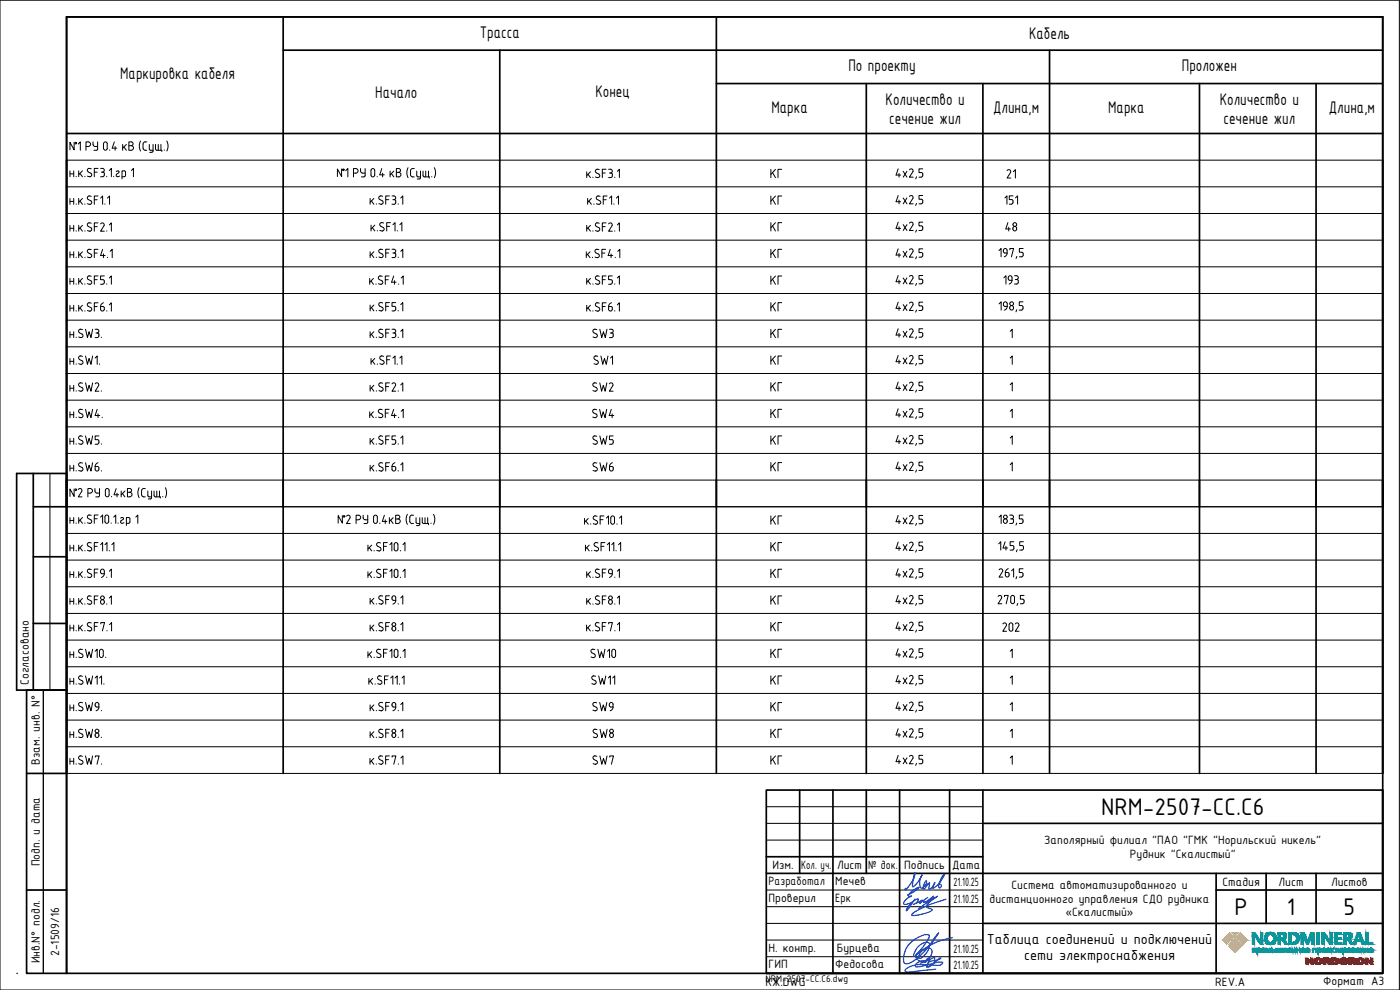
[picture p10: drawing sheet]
<svg xmlns="http://www.w3.org/2000/svg" width="420mm" height="297mm" viewBox="0 0 420 297" stroke-linecap="round" stroke-linejoin="round" font-family="sans-serif">
<defs><g id="words">
<text font-size="9.3" x="175" y="144.3">SW6</text>
<g font-size="8.8">
<text x="175" y="104.1">SW3</text>
<text x="175" y="128.1">SW4</text>
<text x="175" y="215.9">SW9</text>
</g>
<g font-size="7.8">
<text x="330.5" y="244.5">NRM-2507-СС.C6</text>
<text x="370.5" y="274.6">Р</text>
<text x="386.2" y="274.6">1</text>
<text x="403.2" y="274.6">5</text>
</g>
<g font-size="5.7">
<text x="230" y="54.7">КГ</text>
<text x="300.9" y="54.7">21</text>
<text x="230" y="62.4">КГ</text>
<text x="230" y="70.6">КГ</text>
<text x="300.6" y="70.6">48</text>
<text x="230" y="78.7">КГ</text>
<text x="230" y="86.4">КГ</text>
<text x="299.9" y="86.4">193</text>
<text x="230" y="94.5">КГ</text>
<text x="230" y="102.7">КГ</text>
<text x="230" y="110.4">КГ</text>
<text x="230" y="118.5">КГ</text>
<text x="230" y="126.6">КГ</text>
<text x="230" y="134.4">КГ</text>
<text x="230" y="142.5">КГ</text>
<text x="230" y="158.4">КГ</text>
<text x="230" y="166.5">КГ</text>
<text x="230" y="174.6">КГ</text>
<text x="230" y="182.4">КГ</text>
<text x="230" y="190.5">КГ</text>
<text x="299.5" y="190.5">202</text>
<text x="230" y="198.6">КГ</text>
<text x="230" y="206.4">КГ</text>
<text x="230" y="214.5">КГ</text>
<text x="230" y="222.6">КГ</text>
<text x="230" y="230.4">КГ</text>
</g>
<g font-size="5.4">
<text x="144" y="11.3">Трасса</text>
<text x="308.8" y="11.8">Кабель</text>
<text x="36.1" y="23.8">Маркировка кабеля</text>
<text x="254.6" y="21.3">По проекту</text>
<text x="354.7" y="21.3">Проложен</text>
<text x="112.6" y="29.3">Начало</text>
<text x="178.7" y="29">Конец</text>
<text x="231.5" y="33.8">Марка</text>
<text x="265.8" y="31.4">Количество и</text>
<text x="298" y="34">Длина,м</text>
<text x="332.6" y="33.8">Марка</text>
<text x="366.1" y="31.4">Количество и</text>
<text x="398.8" y="34">Длина,м</text>
<text x="266.9" y="37.2">сечение жил</text>
<text x="367.2" y="37.2">сечение жил</text>
</g>
<g font-size="4.7">
<text x="296.2" y="283.1">Таблица соединений и подключений</text>
<text x="307.3" y="288.1">сети электроснабжения</text>
</g>
<g font-size="3.9">
<text x="8.6" y="205.6" transform="rotate(-90 8.6 205.6)">Согласовано</text>
<text x="12" y="229.5" transform="rotate(-90 12 229.5)">Взам. инв. N°</text>
<text x="313.4" y="253.4">Заполярный филиал &quot;ПАО &quot;ГМК &quot;Норильский никель&quot;</text>
<text x="339.1" y="257.5">Рудник &quot;Скалистый&quot;</text>
<text x="12" y="259.9" transform="rotate(-90 12 259.9)">Подп. и дата</text>
<text x="231.8" y="260.8">Изм.</text>
<text x="240.5" y="260.8">Кол. уч.</text>
<text x="251.2" y="260.8">Лист</text>
<text x="260.5" y="260.8">№ док.</text>
<text x="271.4" y="260.8">Подпись</text>
<text x="285.7" y="260.8">Дата</text>
<text x="230.7" y="265.5">Разработал</text>
<text x="250.7" y="265.5">Мечев</text>
<text x="286.1" y="265.8">21.10.25</text>
<text x="303.6" y="266.6">Система автоматизированного и</text>
<text x="366.9" y="265.8">Стадия</text>
<text x="383.7" y="265.8">Лист</text>
<text x="399.5" y="265.8">Листов</text>
<text x="230.7" y="270.5">Проверил</text>
<text x="250.7" y="270.5">Ерк</text>
<text x="286.1" y="270.8">21.10.25</text>
<text x="297" y="270.8">дистанционного управления СДО рудника</text>
<text x="319.7" y="275">«Скалистый»</text>
<text x="17.7" y="286.9" transform="rotate(-90 17.7 286.9)">2-1509/16</text>
<text x="230.7" y="285.5">Н. контр.</text>
<text x="251.1" y="285.5">Бурцева</text>
<text x="286.1" y="285.8">21.10.25</text>
<text x="12" y="289.1" transform="rotate(-90 12 289.1)">Инв.N° подл.</text>
<text x="230.7" y="290.5">ГИП</text>
<text x="250.7" y="290.5">Федосова</text>
<text x="286.1" y="290.8">21.10.25</text>
<text x="229.7" y="295.8">КЖ.DWG</text>
<text x="364.7" y="295.8">REV.А</text>
<text x="397.1" y="295.6">Формат А3</text>
</g>
<text font-size="3.1" x="229.8" y="294.8">NRM-2507-CC.С6.dwg</text>
</g></defs>
<!-- layer: STAMP -->
<g fill="none" stroke="#000" stroke-width=".51">
<path d="M85 5.1v227M85 15.1h330M150 15.1v217M215 5.1v227M315 15.1v217M215 25.1h200M260 25.1v207M295 25.1v207M360 25.1v207M395 25.1v207M20 40.1v192h-12M415 40.1h-395v-35h395v227"/>
<path d="M5 142.1h15v65h-15zM10 142.1v65M10 152h10M10 167.1h10M10 187.1h10M8 207.1h12v84.9h-12zM415 237.1v54.9h-185M8 267h12"/>
</g>
<path d="M230 252.1h65M230 242h65M230 247h65M230 267h65M230 272h65M230 277.1h65M230 282.1h65M230 287h65M340 292h75" fill="none" stroke="#000" stroke-width=".3"/>
<g fill="none" stroke="#000" stroke-width=".51">
<path d="M230 237.1h185v54.9h-185zM240 237.1v25M250 237.1v54.9M260 237.1v25M270 237.1v54.9M285 237.1v54.9M295 237.1v54.9M230 257.1h65M295 247h120M230 262.1h185M295 277.1h120M365 267h50"/>
<path d="M365 262.1v29.9M380 262.1v15M395 262.1v15"/>
</g>
<g fill="#039898" stroke="#039898" stroke-width=".3">
<path d="M381.2 279.8h.2z"/>
<path d="M380.4 280h1.7z"/>
<path d="M382.2 281.1h.7z"/>
<path d="M385.1 281.2h.8z"/>
<path d="M388.1 282.8h1.3z"/>
<path d="M381.5 282.8h1.1z"/>
<path d="M380.2 283.1h2.1z"/>
<path d="M380.6 283.3h1.4z"/>
<path d="M380.8 283.4h.9z"/>
<path d="M381.1 283.4h.3z"/>
<path d="M392.3 284.5h.2z"/>
<path d="M391 284.5h.2z"/>
<path d="M386.9 284.5h.2z"/>
<path d="M379.1 284.5h.1z"/>
<path d="M377.5 284.7h.1z"/>
<path d="M377.4 284.7h.2z"/>
<path d="M385.5 285.1h.2z"/>
<path d="M382.2 285.2h.4z"/>
<path d="M392.6 285.6h.2z"/>
<path d="M387.2 285.6h.2z"/>
<path d="M392.3 285.8h.2z"/>
<path d="M391 285.8h.1z"/>
<path d="M379.1 285.8h.1z"/>
<path d="M411.4 284.5h.2z"/>
<path d="M398.6 284.5h.1z"/>
<path d="M397.2 284.5h.2z"/>
<path d="M403.5 284.5h.2z"/>
<path d="M403.2 284.7h.2z"/>
<path d="M395.6 284.7h.2z"/>
<path d="M407.1 284.7h.2z"/>
<path d="M406.4 285.2h.3z"/>
<path d="M411.7 285.6h.2z"/>
<path d="M398.9 285.6h.2z"/>
<path d="M407.5 285.6h.2z"/>
<path d="M403.5 285.8h.1z"/>
<path d="M397.2 285.8h.2z"/>
<path d="M381.2 279.8h.3zM381.1 279.8h.4z"/>
<path d="M381.1 279.8h.5zM381 279.8h.6z"/>
<path d="M381 279.8h.7zM380.9 279.8h.8z"/>
<path d="M380.9 279.8h.8zM380.9 279.8h.8z"/>
<path d="M380.9 279.8h.8zM380.9 279.8h.8z"/>
<path d="M380.9 279.8h.9zM380.9 279.8h.9z"/>
<path d="M403.3 279.8h1.3zM403.3 279.8h1.3z"/>
<path d="M386.8 279.8h1.3zM386.8 279.8h1.3z"/>
<path d="M383.6 279.8h1.3zM383.6 279.8h1.3z"/>
<path d="M403.3 279.8h1.3zM403.3 279.8h1.3z"/>
<path d="M383.6 279.8h1.3zM383.6 279.8h1.3z"/>
<path d="M403.3 279.8h1.4zM403.3 279.8h1.4z"/>
<path d="M386.8 279.8h1.4zM386.8 279.8h1.4z"/>
<path d="M383.6 279.8h1.4zM383.6 279.8h1.4z"/>
<path d="M380.9 279.8h.9zM380.8 279.8h1z"/>
<path d="M403.3 279.8h1.5zM403.3 279.8h1.5z"/>
<path d="M386.8 279.8h1.5zM386.8 279.8h1.5z"/>
<path d="M383.6 279.8h1.5zM383.6 279.8h1.5z"/>
<path d="M380.8 279.8h1zM380.7 279.8h1.1z"/>
<path d="M403.3 279.8h1.5zM403.3 279.8h1.5z"/>
<path d="M383.6 279.8h1.5zM383.6 279.8h1.5z"/>
<path d="M386.8 279.8l1.6 .1zM386.8 279.8l1.6 .1z"/>
<path d="M403.3 279.8l1.6 .1zM403.3 279.8l1.6 .1z"/>
<path d="M383.6 279.8l1.6 .1zM383.6 279.8l1.6 .1z"/>
<path d="M380.7 279.8l1.2 .1zM380.7 279.9h1.2z"/>
<path d="M386.8 279.9h1.7zM386.8 279.9h1.7z"/>
<path d="M380.7 279.9h1.2zM380.7 279.9h1.2z"/>
<path d="M403.3 279.9h1.7zM403.3 279.9h1.7z"/>
<path d="M383.6 279.9h1.7zM383.6 279.9h1.7z"/>
<path d="M403.3 279.9h1.7zM403.3 279.9h1.7z"/>
<path d="M386.8 279.9h1.8zM386.8 279.9h1.8z"/>
<path d="M383.6 279.9h1.7zM383.6 279.9h1.7z"/>
<path d="M380.7 279.9h1.3zM380.6 279.9h1.4zM380.6 279.9h1.4zM380.6 279.9h1.4z"/>
<path d="M403.3 279.9h1.8zM403.3 279.9h1.8z"/>
<path d="M383.6 279.9h1.8zM383.6 279.9h1.8z"/>
<path d="M386.8 279.9h1.9zM386.8 279.9h1.9z"/>
<path d="M403.3 279.9h1.8zM403.3 279.9h1.8z"/>
<path d="M383.6 279.9h1.8zM383.6 279.9h1.8z"/>
<path d="M380.6 279.9h1.5zM380.5 279.9h1.6zM380.5 279.9h1.6zM380.5 279.9h1.6z"/>
<path d="M386.8 279.9h2zM386.8 279.9h2z"/>
<path d="M403.3 279.9h1.9zM403.3 279.9h1.9z"/>
<path d="M383.6 279.9h1.9zM383.6 279.9h1.9z"/>
<path d="M403.3 279.9l1.9 .1zM403.3 279.9l1.9 .1z"/>
<path d="M383.6 279.9l1.9 .1zM383.6 279.9l1.9 .1z"/>
<path d="M386.8 279.9l2.1 .1zM386.8 279.9l2.1 .1z"/>
<path d="M380.5 279.9l1.6 .1zM380.4 280h1.7zM380.4 280h1.7z"/>
<path d="M403.3 280h2zM403.3 280h2z"/>
<path d="M383.6 280h2zM383.6 280h2z"/>
<path d="M386.8 280h2.2zM386.8 280h2.2z"/>
<path d="M403.3 280h2zM403.3 280h2z"/>
<path d="M383.6 280h2zM383.6 280h2z"/>
<path d="M380.4 280h1.8zM380.4 280h1.8zM380.4 280h1.8zM380.4 280h1.8z"/>
<path d="M386.8 280h2.2zM386.8 280h2.2z"/>
<path d="M403.3 280h2.1zM403.3 280h2.1z"/>
<path d="M383.6 280h2.1zM383.6 280h2.1z"/>
<path d="M380.4 280h1.9zM380.3 280h2z"/>
<path d="M380.3 280h2zM380.3 280h2z"/>
<path d="M403.3 280l2.1 .1zM403.3 280l2.1 .1z"/>
<path d="M383.6 280l2.1 .1zM383.6 280l2.1 .1z"/>
<path d="M386.8 280l2.3 .1zM386.8 280l2.3 .1z"/>
<path d="M403.3 280.1h2.1zM403.3 280.1h2.1z"/>
<path d="M383.6 280.1h2.1zM383.6 280.1h2.1z"/>
<path d="M380.3 280l2 .1zM380.2 280.1h2.1z"/>
<path d="M386.8 280.1h2.4zM386.8 280.1h2.4z"/>
<path d="M380.2 280.1h2.2zM380.2 280.1h2.2z"/>
<path d="M403.3 280.1h2.2zM403.3 280.1h2.2z"/>
<path d="M383.6 280.1h2.2zM383.6 280.1h2.2z"/>
<path d="M380.2 280.1h2.2zM380.2 280.1h2.2z"/>
<path d="M386.8 280.1h2.5zM386.8 280.1h2.5z"/>
<path d="M403.3 280.1h2.2zM403.3 280.1h2.2z"/>
<path d="M383.6 280.1h2.2zM383.6 280.1h2.2z"/>
<path d="M380.2 280.1h2.2zM380.2 280.1h2.2z"/>
<path d="M403.3 280.1l2.2 .1zM403.3 280.1l2.2 .1z"/>
<path d="M383.6 280.1l2.2 .1zM383.6 280.1l2.2 .1z"/>
<path d="M386.8 280.1l2.5 .1zM386.8 280.1l2.5 .1z"/>
<path d="M380.2 280.1l2.3 .1zM380.2 280.1l2.3 .1z"/>
<path d="M380.1 280.2h2.4zM380.1 280.2h2.4z"/>
<path d="M403.3 280.2h2.3zM403.3 280.2h2.3z"/>
<path d="M383.6 280.2h2.3zM383.6 280.2h2.3z"/>
<path d="M386.8 280.2l2.6 .1zM386.8 280.2l2.6 .1z"/>
<path d="M380.1 280.2l2.4 .1zM380.1 280.2l2.4 .1z"/>
<path d="M403.3 280.2l2.3 .1zM403.3 280.2l2.3 .1z"/>
<path d="M383.6 280.2l2.3 .1zM383.6 280.2l2.3 .1z"/>
<path d="M380 280.3h2.5zM380 280.3h2.5z"/>
<path d="M386.8 280.3h2.6zM386.8 280.3h2.6z"/>
<path d="M403.3 280.3h2.3zM403.3 280.3h2.3z"/>
<path d="M383.6 280.3h2.3zM383.6 280.3h2.3z"/>
<path d="M380 280.3h2.6zM380 280.3h2.6z"/>
<path d="M380 280.3h2.6zM380 280.3h2.6z"/>
<path d="M403.3 280.3l2.3 .1zM403.3 280.3l2.3 .1z"/>
<path d="M383.6 280.3l2.3 .1zM383.6 280.3l2.3 .1z"/>
<path d="M404.4 280.4h1.2zM404.4 280.4h1.2z"/>
<path d="M384.7 280.4h1.2zM384.7 280.4h1.2z"/>
<path d="M380 280.3l2.6 .1zM380 280.3l2.6 .1z"/>
<path d="M404.5 280.4h1.1zM404.5 280.4h1.1z"/>
<path d="M384.8 280.4h1.1zM384.8 280.4h1.1z"/>
<path d="M381.3 280.4h1.3zM381.3 280.4h1.3z"/>
<path d="M386.8 280.3l2.7 .1zM386.8 280.3l2.7 .1z"/>
<path d="M380 280.4h1.2zM380 280.4h1.2z"/>
<path d="M404.5 280.4h1.1zM404.5 280.4h1.1z"/>
<path d="M384.8 280.4h1.2zM384.8 280.4h1.2z"/>
<path d="M381.4 280.4h1.2zM381.4 280.4h1.2z"/>
<path d="M380 280.4h1.1zM380 280.4h1.2z"/>
<path d="M381.4 280.4h1.2zM381.4 280.4h1.2z"/>
<path d="M380 280.4h1.1zM380 280.4h1.1z"/>
<path d="M404.6 280.4h1zM404.6 280.4h1z"/>
<path d="M384.9 280.4h1.1zM384.9 280.4h1.1z"/>
<path d="M400.6 279.8l2 .6v-.6zM400.6 279.8l2 .6h-2z"/>
<path d="M386.8 280.4h2.7zM386.8 280.4h2.7z"/>
<path d="M381.5 280.4h1.1zM381.5 280.4h1.1z"/>
<path d="M407.4 279.8l1 .6-.2-.6zM407.4 279.8l1 .6h-1.2z"/>
<path d="M388 280.4h1.5zM388 280.4h1.5z"/>
<path d="M379.9 280.4h1.1zM379.9 280.4h1.2z"/>
<path d="M381.6 280.4h1zM381.6 280.4h1z"/>
<path d="M388.1 280.4h1.4zM388.1 280.4h1.4z"/>
<path d="M404.7 280.4h1zM404.7 280.4h1z"/>
<path d="M385 280.4h1zM385 280.4h1z"/>
<path d="M404.7 280.4h1zM404.7 280.4h1z"/>
<path d="M385 280.4h1zM385 280.4h1z"/>
<path d="M381.6 280.4h1zM381.6 280.4h1z"/>
<path d="M388.1 280.4h1.4zM388.1 280.4h1.4z"/>
<path d="M379.9 280.4h1.1zM379.9 280.4h1.1z"/>
<path d="M379.9 280.4h1zM379.9 280.4h1.1z"/>
<path d="M388.2 280.4h1.3zM388.2 280.4h1.3z"/>
<path d="M381.6 280.4h1.1zM381.6 280.4h1.1z"/>
<path d="M379.9 280.4h1zM379.9 280.4h1z"/>
<path d="M388.3 280.4h1.3zM388.3 280.4h1.3z"/>
<path d="M393.4 279.8l1 .6v-.6zM393.4 279.8l1 .6h-1.2z"/>
<path d="M390.5 279.8l1.2 .6-.2-.6zM390.5 279.8l1.2 .6h-1.2z"/>
<path d="M388.3 280.4h1.3zM388.3 280.4h1.3z"/>
<path d="M404.7 280.4h1zM404.7 280.4h1z"/>
<path d="M385 280.4h1zM385 280.4h1z"/>
<path d="M381.7 280.4h1zM381.7 280.4h1z"/>
<path d="M388.3 280.4h1.3zM388.3 280.4h1.3z"/>
<path d="M379.9 280.4h1zM379.9 280.4h1z"/>
<path d="M404.8 280.4h.9zM404.8 280.4h.9z"/>
<path d="M385.1 280.4h.9zM385.1 280.4h.9z"/>
<path d="M404.8 280.4h.9zM404.8 280.4h.9z"/>
<path d="M385.1 280.4h.9zM385.1 280.4h.9z"/>
<path d="M388.4 280.4l1.2 .1zM388.4 280.4l1.2 .1z"/>
<path d="M381.7 280.4l1 .1zM381.7 280.4l1 .1z"/>
<path d="M379.9 280.4h1zM379.9 280.4l.9 .1z"/>
<path d="M407.2 280.4h.6zM407.2 280.4l.6 .1z"/>
<path d="M404.8 280.4l.9 .1zM404.8 280.4l.9 .1z"/>
<path d="M385.1 280.4l.9 .1zM385.1 280.4l.9 .1z"/>
<path d="M388.4 280.5h1.2zM388.4 280.5h1.2z"/>
<path d="M379.9 280.5h.9zM379.9 280.5h.9z"/>
<path d="M381.7 280.5h1zM381.7 280.5h1z"/>
<path d="M407.8 280.4l.7 .1zM407.8 280.4l.7 .1z"/>
<path d="M404.8 280.5h.9zM404.8 280.5h.9z"/>
<path d="M388.5 280.5h1.1zM388.5 280.5h1.1z"/>
<path d="M385.1 280.5h.9zM385.1 280.5h.9z"/>
<path d="M379.9 280.5h.9zM379.9 280.5h.9z"/>
<path d="M404.9 280.5h.8zM404.9 280.5h.8z"/>
<path d="M385.2 280.5h.8zM385.2 280.5h.8z"/>
<path d="M393.2 280.4h.5zM393.2 280.4l.5 .1z"/>
<path d="M388.5 280.5h1.1zM388.5 280.5h1.1z"/>
<path d="M404.9 280.5h.8zM404.9 280.5h.8z"/>
<path d="M391.1 280.4l.6 .1zM391.1 280.4l.6 .1z"/>
<path d="M381.8 280.5h.9zM381.8 280.5h.9z"/>
<path d="M390.5 280.4l.6 .1zM390.5 280.4l.6 .1z"/>
<path d="M385.2 280.5h.8zM385.2 280.5h.8z"/>
<path d="M404.9 280.5h.8zM404.9 280.5h.8z"/>
<path d="M388.5 280.5h1.1zM388.5 280.5h1.1z"/>
<path d="M379.9 280.5h.9zM379.9 280.5h.8z"/>
<path d="M381.8 280.5h.9zM381.8 280.5h.9z"/>
<path d="M381.8 280.5l.9 .1zM381.8 280.5l.9 .1z"/>
<path d="M407.2 280.5l.6 .1zM407.2 280.5l.6 .1z"/>
<path d="M404.9 280.5l.8 .1zM404.9 280.5l.8 .1z"/>
<path d="M393.7 280.4l.7 .2zM393.7 280.4l.7 .2z"/>
<path d="M385.2 280.5l.8 .1zM385.2 280.5l.8 .1z"/>
<path d="M388.6 280.5l1 .1zM388.6 280.5l1 .1z"/>
<path d="M379.8 280.5h.9zM379.8 280.5l.9 .1z"/>
<path d="M388.6 280.6h1zM388.6 280.6h1z"/>
<path d="M404.9 280.6h.8zM404.9 280.6h.8z"/>
<path d="M393.1 280.5l.6 .1zM393.1 280.5l.6 .1z"/>
<path d="M385.2 280.6h.8zM385.2 280.6h.8z"/>
<path d="M407.8 280.5l.7 .1zM407.8 280.5l.7 .1z"/>
<path d="M381.9 280.6h.8zM381.9 280.6h.8z"/>
<path d="M388.6 280.6h1zM388.6 280.6h1z"/>
<path d="M379.8 280.6h.9zM379.8 280.6h.9z"/>
<path d="M391.1 280.5l.6 .1zM391.1 280.5l.6 .1z"/>
<path d="M404.9 280.6h.8zM404.9 280.6h.8z"/>
<path d="M385.2 280.6h.8zM385.2 280.6h.8z"/>
<path d="M404.9 280.6h.8zM404.9 280.6h.8z"/>
<path d="M385.3 280.6h.7zM385.3 280.6h.7z"/>
<path d="M381.9 280.6h.9zM381.9 280.6h.9z"/>
<path d="M407.2 280.6h.6zM407.2 280.6h.6z"/>
<path d="M388.7 280.6h1zM388.7 280.6h1z"/>
<path d="M379.8 280.6h.9zM379.8 280.6h.8z"/>
<path d="M390.5 280.5l.6 .1zM390.5 280.5l.6 .1z"/>
<path d="M393.1 280.6h.6zM393.1 280.6h.6z"/>
<path d="M388.7 280.6h1zM388.7 280.6h1z"/>
<path d="M379.8 280.6h.8zM379.8 280.6h.8z"/>
<path d="M404.9 280.6h.8zM404.9 280.6h.8z"/>
<path d="M385.3 280.6h.7zM385.3 280.6h.7z"/>
<path d="M381.9 280.6h.9zM381.9 280.6h.9z"/>
<path d="M407.8 280.6h.7zM407.8 280.6h.7z"/>
<path d="M388.7 280.6l1 .1zM388.7 280.6l1 .1z"/>
<path d="M405 280.6l.7 .1zM405 280.6l.7 .1z"/>
<path d="M393.7 280.6l.7 .1zM393.7 280.6l.7 .1z"/>
<path d="M391.1 280.6l.7 .1zM391.1 280.6l.7 .1z"/>
<path d="M385.3 280.6l.7 .1zM385.3 280.6l.7 .1z"/>
<path d="M379.8 280.6h.8zM379.8 280.6l.8 .1z"/>
<path d="M407.1 280.6h.7zM407.1 280.6l.6 .1z"/>
<path d="M382 280.6l.8 .1zM382 280.6l.8 .1z"/>
<path d="M407.9 280.6l.6 .1zM407.9 280.6l.6 .1z"/>
<path d="M405 280.7h.7zM405 280.7h.7z"/>
<path d="M396.7 279.8l1.4 .9-.6-.9zM396.7 279.8l1.4 .9h-1.4z"/>
<path d="M385.3 280.7h.7zM385.3 280.7h.7z"/>
<path d="M375.9 279.8l1.3 .9-.6-.9zM375.9 279.8l1.3 .9h-1.3z"/>
<path d="M393.1 280.6h.6zM393.1 280.6l.5 .1z"/>
<path d="M388.8 280.7h.9zM388.8 280.7h.9z"/>
<path d="M379.8 280.7h.8zM379.8 280.7h.7z"/>
<path d="M388.8 280.7h.9zM388.8 280.7h.9z"/>
<path d="M379.8 280.7h.7zM379.8 280.7h.7z"/>
<path d="M405 280.7h.7zM405 280.7h.7z"/>
<path d="M385.3 280.7h.7zM385.3 280.7h.7z"/>
<path d="M382 280.7h.8zM382 280.7h.8z"/>
<path d="M391.1 280.7h.7zM391.1 280.7h.7z"/>
<path d="M396.7 280.7h.7zM396.7 280.7h.7z"/>
<path d="M375.9 280.7h.6zM375.9 280.7h.6z"/>
<path d="M390.5 280.6l.6 .1zM390.5 280.6l.6 .1z"/>
<path d="M405 280.7h.7zM405 280.7h.7z"/>
<path d="M393.1 280.7h.5zM393.1 280.7h.5z"/>
<path d="M385.3 280.7h.7zM385.3 280.7h.7z"/>
<path d="M397.4 280.7h.7zM397.4 280.7h.7z"/>
<path d="M379.8 280.7h.7zM379.8 280.7h.7z"/>
<path d="M376.5 280.7h.7zM376.5 280.7h.7z"/>
<path d="M388.8 280.7h.9zM388.8 280.7h.9z"/>
<path d="M382 280.7l.8 .1zM382 280.7l.8 .1z"/>
<path d="M393.7 280.7l.7 .1zM393.7 280.7l.7 .1z"/>
<path d="M405 280.7l.7 .1zM405 280.7l.7 .1z"/>
<path d="M391.1 280.7l.7 .1zM391.1 280.7l.7 .1z"/>
<path d="M385.3 280.7l.7 .1zM385.3 280.7l.7 .1z"/>
<path d="M382.1 280.8h.7zM382.1 280.8h.7z"/>
<path d="M396.7 280.7l.7 .1zM396.7 280.7l.7 .1z"/>
<path d="M375.9 280.7l.6 .1zM375.9 280.7l.6 .1z"/>
<path d="M393.1 280.7h.5zM393.1 280.7l.5 .1z"/>
<path d="M388.9 280.7l.8 .1zM388.9 280.7l.8 .1z"/>
<path d="M405 280.8h.7zM405 280.8h.7z"/>
<path d="M385.3 280.8h.7zM385.3 280.8h.7z"/>
<path d="M379.7 280.7h.8zM379.7 280.7l.8 .1z"/>
<path d="M379.7 280.8h.8zM379.7 280.8h.8z"/>
<path d="M388.9 280.8h.8zM388.9 280.8h.8z"/>
<path d="M405 280.8h.7zM405 280.8h.7z"/>
<path d="M397.4 280.7l.7 .1zM397.4 280.7l.7 .1z"/>
<path d="M391.2 280.8h.6zM391.2 280.8h.6z"/>
<path d="M385.3 280.8h.7zM385.3 280.8h.7z"/>
<path d="M376.5 280.7l.8 .1zM376.5 280.7l.8 .1z"/>
<path d="M393 280.8h.6zM393 280.8h.6z"/>
<path d="M382.1 280.8h.8zM382.1 280.8h.8z"/>
<path d="M390.5 280.7l.6 .1zM390.5 280.7l.6 .1z"/>
<path d="M382.1 280.8h.8zM382.1 280.8h.8z"/>
<path d="M396.7 280.8h.7zM396.7 280.8h.7z"/>
<path d="M379.7 280.8h.8zM379.7 280.8h.7z"/>
<path d="M375.9 280.8h.6zM375.9 280.8h.6z"/>
<path d="M388.9 280.8h.9zM388.9 280.8h.9z"/>
<path d="M405 280.8h.7zM405 280.8h.7z"/>
<path d="M385.3 280.8h.7zM385.3 280.8h.7z"/>
<path d="M405 280.8h.7zM405 280.8h.7z"/>
<path d="M393.7 280.8h.7zM393.7 280.8h.7z"/>
<path d="M385.3 280.8h.7zM385.3 280.8h.7z"/>
<path d="M393 280.8h.6zM393 280.8l.6 .1z"/>
<path d="M389 280.8l.8 .1zM389 280.8l.8 .1z"/>
<path d="M382.1 280.8l.8 .1zM382.1 280.8l.8 .1z"/>
<path d="M379.7 280.8h.7zM379.7 280.8l.7 .1z"/>
<path d="M391.2 280.8l.7 .1zM391.2 280.8l.7 .1z"/>
<path d="M397.4 280.8l.8 .1zM397.4 280.8l.8 .1z"/>
<path d="M376.6 280.8l.7 .1zM376.6 280.8l.7 .1z"/>
<path d="M379.7 280.9h.7zM379.7 280.9h.7z"/>
<path d="M405 280.8l.7 .1zM405 280.8l.7 .1z"/>
<path d="M389 280.9h.8zM389 280.9h.8z"/>
<path d="M385.3 280.8l.7 .1zM385.3 280.8l.7 .1z"/>
<path d="M396.7 280.8l.7 .1zM396.7 280.8l.7 .1z"/>
<path d="M375.9 280.8l.6 .1zM375.9 280.8l.6 .1z"/>
<path d="M405 280.9h.7zM405 280.9h.7z"/>
<path d="M385.3 280.9h.7zM385.3 280.9h.7z"/>
<path d="M382.1 280.9h.8zM382.1 280.9h.8z"/>
<path d="M382.1 280.9h.8zM382.1 280.9h.8z"/>
<path d="M405 280.9h.7zM405 280.9h.7z"/>
<path d="M390.5 280.8l.6 .1zM390.5 280.8l.6 .1z"/>
<path d="M385.3 280.9h.7zM385.3 280.9h.7z"/>
<path d="M379.7 280.9h.7zM379.7 280.9h.7z"/>
<path d="M393.7 280.8l.7 .2zM393.7 280.8l.7 .2z"/>
<path d="M389 280.9l.8 .1zM389 280.9l.8 .1zM389 281h.8zM389 281h.8z"/>
<path d="M397.5 280.9l.7 .1zM397.5 280.9l.7 .1z"/>
<path d="M376.6 280.9l.8 .1zM376.6 280.9l.8 .1z"/>
<path d="M379.6 280.9h.8zM379.6 280.9l.8 .1z"/>
<path d="M382.1 280.9l.8 .1zM382.1 280.9l.8 .1z"/>
<path d="M396.7 280.9l.7 .1zM396.7 280.9l.7 .1z"/>
<path d="M375.9 280.9l.6 .1zM375.9 280.9l.6 .1z"/>
<path d="M405 280.9l.7 .1zM405 280.9l.7 .1z"/>
<path d="M385.3 280.9l.7 .1zM385.3 280.9l.7 .1z"/>
<path d="M385.3 281h.7zM385.3 281h.7z"/>
<path d="M405 281h.7zM405 281h.7z"/>
<path d="M379.6 281h.8zM379.6 281h.8z"/>
<path d="M389 281h.8zM389 281h.8z"/>
<path d="M382.2 281h.7zM382.2 281h.7z"/>
<path d="M405 281h.7zM405 281h.7z"/>
<path d="M385.3 281h.7zM385.3 281h.7z"/>
<path d="M393.7 281h.7zM393.7 281h.7z"/>
<path d="M382.2 281h.7zM382.2 281h.7z"/>
<path d="M389 281h.8zM389 281h.8z"/>
<path d="M379.6 281h.8zM379.6 281h.8zM379.6 281h.8zM379.6 281h.8z"/>
<path d="M390.5 280.9l.6 .2zM390.5 280.9l.6 .2z"/>
<path d="M389 281l.8 .1zM389 281l.8 .1z"/>
<path d="M396.7 281l.7 .1zM396.7 281l.7 .1z"/>
<path d="M375.9 281l.6 .1zM375.9 281l.6 .1z"/>
<path d="M405 281l.7 .1zM405 281l.7 .1z"/>
<path d="M385.3 281h.7zM385.3 281l.7 .1z"/>
<path d="M405 281.1h.7zM405 281.1h.7z"/>
<path d="M385.3 281.1h.7zM385.3 281.1h.7z"/>
<path d="M382.2 281l.7 .1zM382.2 281l.7 .1zM382.2 281.1h.7z"/>
<path d="M393.7 281l.7 .1zM393.7 281l.7 .1z"/>
<path d="M405 281.1h.7zM405 281.1h.7z"/>
<path d="M385.3 281.1h.7zM385.3 281.1h.7z"/>
<path d="M379.6 281h.8zM379.6 281l.7 .1z"/>
<path d="M385.3 281.1h.7zM385.2 281.1h.8z"/>
<path d="M389 281.1h.8zM389 281.1h.8z"/>
<path d="M385.2 281.1h.8zM385.2 281.1h.8z"/>
<path d="M389.1 281.1h.7zM389.1 281.1h.7z"/>
<path d="M404.9 281.1h.8zM404.9 281.1h.8z"/>
<path d="M404.9 281.1h.7zM404.9 281.1h.8z"/>
<path d="M396.7 281.1h.7zM396.7 281.1h.7z"/>
<path d="M385.2 281.1h.8zM385.2 281.1h.8z"/>
<path d="M379.6 281.1h.7zM379.6 281.1h.7z"/>
<path d="M375.9 281.1h.6zM375.9 281.1h.6z"/>
<path d="M382.2 281.1h.7zM382.2 281.1h.7z"/>
<path d="M379.6 281.1l.7 .1zM379.6 281.1l.7 .1z"/>
<path d="M393.7 281.1l.7 .1zM393.7 281.1l.7 .1z"/>
<path d="M390.5 281.1l.6 .1zM390.5 281.1l.6 .1z"/>
<path d="M389.1 281.1l.7 .1zM389.1 281.1l.7 .1z"/>
<path d="M385.2 281.1h.8zM385.2 281.1l.7 .1z"/>
<path d="M404.9 281.1l.7 .1zM404.9 281.1l.7 .1zM404.9 281.2h.7zM404.9 281.2h.7z"/>
<path d="M385.2 281.2h.7zM385.2 281.2h.7z"/>
<path d="M382.2 281.1l.7 .1zM382.2 281.1l.7 .1z"/>
<path d="M404.9 281.2h.7zM404.9 281.2h.7z"/>
<path d="M385.2 281.2h.7zM385.2 281.2h.7z"/>
<path d="M382.2 281.2h.7zM382.2 281.2h.7z"/>
<path d="M404.9 281.2h.7zM404.9 281.2h.7z"/>
<path d="M385.2 281.2h.7zM385.2 281.2h.7z"/>
<path d="M379.6 281.2h.7zM379.6 281.2h.7z"/>
<path d="M404.9 281.2h.7zM404.9 281.2h.7z"/>
<path d="M385.2 281.2h.7zM385.2 281.2h.7z"/>
<path d="M389.1 281.2h.7zM389.1 281.2h.7z"/>
<path d="M396.7 281.1l.7 .1zM396.7 281.1l.7 .1z"/>
<path d="M389.1 281.2h.7zM389.1 281.2h.7z"/>
<path d="M379.6 281.2h.7zM379.6 281.2h.7z"/>
<path d="M375.9 281.1l.6 .1zM375.9 281.1l.6 .1z"/>
<path d="M404.9 281.2h.7zM404.9 281.2h.7z"/>
<path d="M385.2 281.2h.7zM385.2 281.2h.7z"/>
<path d="M404.9 281.2h.7zM404.9 281.2h.7z"/>
<path d="M385.1 281.2h.8zM385.1 281.2h.8zM385.1 281.2h.8z"/>
<path d="M382.2 281.2l.8 .1zM382.2 281.2l.8 .1zM382.2 281.3h.8zM382.2 281.3h.8z"/>
<path d="M379.6 281.2l.7 .1zM379.6 281.2l.7 .1z"/>
<path d="M404.8 281.2h.8zM404.8 281.2l.8 .1z"/>
<path d="M390.5 281.2l.6 .1zM390.5 281.2l.6 .1z"/>
<path d="M404.8 281.3h.8zM404.8 281.3h.8z"/>
<path d="M385.1 281.2l.8 .1zM385.1 281.2l.8 .1z"/>
<path d="M400.6 280.4l.7 .9v-.9zM400.6 280.4l.7 .9h-.7z"/>
<path d="M389.1 281.2l.7 .1zM389.1 281.2l.7 .1z"/>
<path d="M385.1 281.3h.8zM385.1 281.3h.8z"/>
<path d="M404.8 281.3h.8zM404.8 281.3h.8z"/>
<path d="M385.1 281.3h.8zM385.1 281.3h.8z"/>
<path d="M404.8 281.3h.8zM404.7 281.3h.9z"/>
<path d="M385.1 281.3h.7zM385.1 281.3h.8z"/>
<path d="M404.7 281.3h.9zM404.7 281.3h.9z"/>
<path d="M382.2 281.3h.8zM382.2 281.3h.8z"/>
<path d="M379.6 281.3h.7zM379.6 281.3h.7z"/>
<path d="M385.1 281.3h.7zM385.1 281.3h.7z"/>
<path d="M389.1 281.3h.7zM389.1 281.3h.7z"/>
<path d="M379.6 281.3h.7zM379.6 281.3h.7z"/>
<path d="M404.7 281.3h.9zM404.7 281.3h.8z"/>
<path d="M385 281.3h.8zM385 281.3h.8z"/>
<path d="M404.7 281.3l.8 .1zM404.7 281.3l.8 .1z"/>
<path d="M389.1 281.3l.7 .1zM389.1 281.3l.7 .1z"/>
<path d="M385 281.3l.8 .1zM385 281.3l.8 .1z"/>
<path d="M404.7 281.4h.8zM404.7 281.4h.8z"/>
<path d="M385 281.4h.8zM385 281.4h.8z"/>
<path d="M382.2 281.3l.8 .1zM382.2 281.3l.8 .1z"/>
<path d="M404.7 281.4h.8zM404.6 281.4h.9z"/>
<path d="M385 281.4h.8zM384.9 281.4h.9z"/>
<path d="M404.6 281.4h.9zM404.6 281.4h.9z"/>
<path d="M384.9 281.4h.9zM384.9 281.4h.9z"/>
<path d="M404.6 281.4h.9zM404.6 281.4h.9z"/>
<path d="M384.9 281.4h.9zM384.9 281.4h.9z"/>
<path d="M382.2 281.4h.8zM382.2 281.4h.8z"/>
<path d="M384.9 281.4h.9zM384.9 281.4h.9z"/>
<path d="M379.6 281.3h.7zM379.6 281.3l.7 .1z"/>
<path d="M404.6 281.4h.9zM404.6 281.4h.9z"/>
<path d="M384.9 281.4h.9zM384.8 281.4h1z"/>
<path d="M404.6 281.4h.9zM404.5 281.4h1z"/>
<path d="M384.8 281.4h1zM384.8 281.4h1z"/>
<path d="M389.1 281.4h.7zM389.1 281.4h.7z"/>
<path d="M404.5 281.4h1zM404.5 281.4h1z"/>
<path d="M384.8 281.4h1zM384.7 281.4h1.1z"/>
<path d="M404.5 281.4h1zM404.4 281.4h1.1z"/>
<path d="M403.3 280.4l.7 1v-1zM403.3 280.4l.7 1h-.7z"/>
<path d="M384.7 281.4h1.1zM384.7 281.4h1.1z"/>
<path d="M383.6 280.4l.7 1v-1zM383.6 280.4l.7 1h-.7z"/>
<path d="M379.6 281.4h.7zM379.6 281.4h.7z"/>
<path d="M389.1 281.4h.7zM389.1 281.4h.7z"/>
<path d="M403.3 281.4h2.2zM403.3 281.4h2.1z"/>
<path d="M383.6 281.4h2.2zM383.6 281.4h2.2z"/>
<path d="M382.2 281.4l.8 .1zM382.2 281.4l.8 .1zM382.2 281.5h.8zM382.2 281.5h.8z"/>
<path d="M379.6 281.4l.7 .1zM379.6 281.4l.7 .1z"/>
<path d="M403.3 281.4h2.1zM403.3 281.4l2.1 .1z"/>
<path d="M383.6 281.4h2.2zM383.6 281.4l2.1 .1z"/>
<path d="M389.1 281.4l.7 .1zM389.1 281.4l.7 .1z"/>
<path d="M403.3 281.5h2.1zM403.3 281.5h2.1z"/>
<path d="M383.6 281.5h2.1zM383.6 281.5h2.1z"/>
<path d="M379.6 281.5h.7zM379.6 281.5h.7z"/>
<path d="M403.3 281.5h2.1zM403.3 281.5h2.1z"/>
<path d="M383.6 281.5h2.1zM383.6 281.5h2.1z"/>
<path d="M379.6 281.5h.7zM379.6 281.5h.7z"/>
<path d="M382.2 281.5h.8zM382.2 281.5h.8z"/>
<path d="M389.1 281.5h.7zM389.1 281.5h.7zM389.1 281.5h.7zM389.1 281.5h.7z"/>
<path d="M403.3 281.5h2.1zM403.3 281.5h2z"/>
<path d="M383.6 281.5h2.1zM383.6 281.5h2z"/>
<path d="M382.2 281.5h.8zM382.2 281.5h.8z"/>
<path d="M403.3 281.5h2zM403.3 281.5l2 .1z"/>
<path d="M383.6 281.5h2zM383.6 281.5l2 .1z"/>
<path d="M379.6 281.5l.7 .1zM379.6 281.5l.7 .1z"/>
<path d="M403.3 281.6h2zM403.3 281.6h2z"/>
<path d="M383.6 281.6h2zM383.6 281.6h2z"/>
<path d="M382.2 281.5h.8zM382.2 281.5l.8 .1z"/>
<path d="M389.1 281.5l.7 .1zM389.1 281.5l.7 .1z"/>
<path d="M403.3 281.6h2zM403.3 281.6h1.9z"/>
<path d="M383.6 281.6h2zM383.6 281.6h1.9z"/>
<path d="M379.6 281.6h.7zM379.6 281.6h.7z"/>
<path d="M389.1 281.6l.7 .1zM389.1 281.6l.7 .1z"/>
<path d="M403.3 281.6h1.9zM403.3 281.6l1.9 .1z"/>
<path d="M383.6 281.6h1.9zM383.6 281.6l1.9 .1z"/>
<path d="M382.3 281.6l.7 .1zM382.3 281.6l.7 .1z"/>
<path d="M379.6 281.6l.7 .1zM379.6 281.6l.7 .1z"/>
<path d="M403.3 281.7h1.9zM403.3 281.7h1.9z"/>
<path d="M383.6 281.7h1.9zM383.6 281.7h1.8z"/>
<path d="M382.2 281.7h.8zM382.2 281.7h.8z"/>
<path d="M403.3 281.7h1.9zM403.3 281.7h1.8z"/>
<path d="M383.6 281.7h1.8zM383.6 281.7h1.8z"/>
<path d="M389.1 281.7h.7zM389.1 281.7h.7z"/>
<path d="M403.3 281.7h1.8zM403.3 281.7h1.8z"/>
<path d="M383.6 281.7h1.8zM383.6 281.7h1.8z"/>
<path d="M403.3 281.7h1.8zM403.3 281.7h1.7z"/>
<path d="M383.6 281.7h1.8zM383.6 281.7h1.7z"/>
<path d="M379.6 281.7h.7zM379.6 281.7h.7z"/>
<path d="M379.6 281.7h.7zM379.6 281.7h.7z"/>
<path d="M403.3 281.7h1.7zM403.3 281.7h1.7z"/>
<path d="M383.6 281.7h1.7zM383.6 281.7h1.7z"/>
<path d="M382.2 281.7h.8zM382.2 281.7h.8z"/>
<path d="M389.1 281.7h.7zM389.1 281.7h.7z"/>
<path d="M383.6 281.7h1.7zM383.6 281.7l1.6 .1z"/>
<path d="M403.3 281.7h1.7zM403.3 281.7l1.6 .1z"/>
<path d="M382.2 281.7l.8 .1zM382.2 281.7l.8 .1z"/>
<path d="M389.1 281.7l.7 .1zM389.1 281.7l.7 .1z"/>
<path d="M403.3 281.8h1.7zM403.3 281.8h1.7z"/>
<path d="M383.6 281.8h1.7zM383.6 281.8h1.7z"/>
<path d="M403.3 281.8h1.7zM403.3 281.8h1.7z"/>
<path d="M383.6 281.8h1.7zM383.6 281.8h1.7z"/>
<path d="M379.6 281.7l.7 .1zM379.6 281.7l.7 .1z"/>
<path d="M403.3 281.8h1.7zM403.3 281.8h1.7z"/>
<path d="M383.6 281.8h1.7zM383.6 281.8h1.7z"/>
<path d="M382.2 281.8h.8zM382.2 281.8h.8z"/>
<path d="M379.6 281.8h.7zM379.6 281.8h.7z"/>
<path d="M403.3 281.8h1.7zM403.3 281.8h1.7z"/>
<path d="M389.1 281.8h.7zM389.1 281.8h.7z"/>
<path d="M383.6 281.8h1.8zM383.6 281.8h1.8z"/>
<path d="M389.1 281.8h.7zM389.1 281.8h.7z"/>
<path d="M403.3 281.8h1.8zM403.3 281.8h1.8z"/>
<path d="M383.6 281.8h1.8zM383.6 281.8h1.8z"/>
<path d="M379.6 281.8h.7zM379.6 281.8h.7z"/>
<path d="M400.6 281.3l1.9 .5v-.5zM400.6 281.3l1.9 .5h-1.9z"/>
<path d="M382.2 281.8h.8zM382.2 281.8h.8z"/>
<path d="M382.2 281.8l.8 .1zM382.2 281.8l.8 .1z"/>
<path d="M403.3 281.8l1.8 .1zM403.3 281.8l1.8 .1z"/>
<path d="M383.6 281.8l1.8 .1zM383.6 281.8l1.8 .1z"/>
<path d="M389.1 281.8l.7 .1zM389.1 281.8l.7 .1z"/>
<path d="M403.3 281.9h1.9zM403.3 281.9h1.9z"/>
<path d="M383.6 281.9h1.8zM383.6 281.9h1.8z"/>
<path d="M379.6 281.8l.7 .1zM379.6 281.8l.7 .1zM379.6 281.9h.7zM379.6 281.9h.7z"/>
<path d="M399.2 279.8l.6 2.1v-2.1zM399.2 279.8l.6 2.1h-.6z"/>
<path d="M378.3 279.8l.6 2.1v-2.1zM378.3 279.8l.6 2.1h-.6z"/>
<path d="M389.1 281.9h.7zM389.1 281.9h.7z"/>
<path d="M382.2 281.9h.8zM382.2 281.9h.7z"/>
<path d="M403.3 281.9h1.9zM403.3 281.9h1.9z"/>
<path d="M383.6 281.9h1.9zM383.6 281.9h1.9z"/>
<path d="M389.1 281.9h.7zM389.1 281.9h.7z"/>
<path d="M382.2 281.9h.7zM382.2 281.9h.7z"/>
<path d="M403.3 281.9h1.9zM403.3 281.9h1.9z"/>
<path d="M383.6 281.9h1.9zM383.6 281.9h1.9z"/>
<path d="M404.2 281.9h1zM404.2 281.9h1z"/>
<path d="M384.5 281.9l1 .1zM384.5 281.9l1 .1z"/>
<path d="M404.3 281.9l.9 .1zM404.3 281.9l.9 .1z"/>
<path d="M407.9 280.7l1.1 1.3-.5-1.3zM407.9 280.7l1.1 1.3h-.7z"/>
<path d="M407.1 280.7l.2 1.3 .4-1.3zM407.1 280.7l.2 1.3h-.7z"/>
<path d="M379.6 281.9l.7 .1zM379.6 281.9l.7 .1z"/>
<path d="M404.3 282h.9zM404.3 282h.9z"/>
<path d="M384.6 282h.9zM384.6 282h.9z"/>
<path d="M384.6 282h.9zM384.6 282h.9z"/>
<path d="M404.3 282h.9zM404.3 282h.9z"/>
<path d="M382.2 281.9l.7 .1zM382.2 281.9l.7 .1z"/>
<path d="M404.4 282h.8zM404.4 282h.8z"/>
<path d="M384.7 282h.9zM384.7 282h.9z"/>
<path d="M379.6 282h.7zM379.6 282h.7z"/>
<path d="M389.1 281.9l.7 .1zM389.1 281.9l.7 .1z"/>
<path d="M404.4 282h.9zM404.4 282h.9z"/>
<path d="M384.7 282h.9zM384.7 282h.9z"/>
<path d="M393 280.9l.1 1.1 .5-1.1zM393 280.9l.1 1.1h-.5z"/>
<path d="M404.4 282h.9zM404.4 282h.9z"/>
<path d="M391.2 280.9l1.1 1.1-.4-1.1zM391.2 280.9l1.1 1.1h-.7z"/>
<path d="M399.2 281.9l.6 .1zM399.2 281.9l.6 .1z"/>
<path d="M389.1 282h.7zM389.1 282h.7z"/>
<path d="M384.7 282h.9zM384.7 282h.9z"/>
<path d="M378.3 281.9l.6 .1zM378.3 281.9l.6 .1z"/>
<path d="M379.6 282h.7zM379.6 282h.7z"/>
<path d="M382.2 282h.7zM382.2 282h.7z"/>
<path d="M382.2 282l.7 .1zM382.2 282l.7 .1z"/>
<path d="M404.5 282l.8 .1zM404.5 282l.8 .1z"/>
<path d="M384.7 282l.9 .1zM384.7 282l.9 .1z"/>
<path d="M404.5 282.1h.8zM404.5 282.1h.8z"/>
<path d="M384.8 282.1h.8zM384.8 282.1h.8z"/>
<path d="M389.1 282h.7zM389.1 282l.7 .1z"/>
<path d="M392.6 282h.5zM392.6 282l.5 .1z"/>
<path d="M379.6 282l.7 .1zM379.6 282l.7 .1z"/>
<path d="M391.6 282l.7 .1zM391.6 282l.7 .1z"/>
<path d="M379.6 282.1h.7zM379.6 282.1h.7z"/>
<path d="M404.5 282.1h.8zM404.5 282.1h.8z"/>
<path d="M384.8 282.1h.8zM384.8 282.1h.8z"/>
<path d="M404.5 282.1h.8zM404.5 282.1h.8z"/>
<path d="M384.8 282.1h.8zM384.8 282.1h.8z"/>
<path d="M382.2 282.1h.7zM382.2 282.1h.7z"/>
<path d="M399.2 282l.6 .1zM399.2 282l.6 .1z"/>
<path d="M389 282.1h.8zM389 282.1h.8z"/>
<path d="M378.3 282l.6 .1zM378.3 282l.6 .1z"/>
<path d="M389 282.1h.8zM389 282.1h.8z"/>
<path d="M382.2 282.1h.7zM382.2 282.1h.7z"/>
<path d="M379.6 282.1h.8zM379.6 282.1h.8z"/>
<path d="M404.5 282.1h.8zM404.5 282.1h.8z"/>
<path d="M384.9 282.1h.8zM384.9 282.1h.8z"/>
<path d="M397.5 281l1.5 1.1-.8-1.1zM397.5 281l1.5 1.1h-.7z"/>
<path d="M376.7 281l1.4 1.1-.7-1.1zM376.7 281l1.4 1.1h-.7z"/>
<path d="M392.6 282.1h.5zM392.6 282.1h.5z"/>
<path d="M391.6 282.1l.7 .1zM391.6 282.1l.7 .1z"/>
<path d="M382.2 282.1l.7 .1zM382.2 282.1l.7 .1z"/>
<path d="M389 282.1l.8 .1zM389 282.1l.8 .1z"/>
<path d="M379.6 282.1l.8 .1zM379.6 282.1l.8 .1z"/>
<path d="M404.6 282.1l.8 .1zM404.6 282.1l.8 .1z"/>
<path d="M384.9 282.1l.8 .1zM384.9 282.1l.8 .1z"/>
<path d="M399.2 282.1l.6 .1zM399.2 282.1l.6 .1z"/>
<path d="M378.3 282.1l.6 .1zM378.3 282.1l.6 .1z"/>
<path d="M379.6 282.2h.8zM379.6 282.2h.8z"/>
<path d="M404.6 282.2h.8zM404.6 282.2h.8z"/>
<path d="M384.9 282.2h.8zM384.9 282.2h.8z"/>
<path d="M389 282.2h.8zM389 282.2h.7z"/>
<path d="M382.2 282.2h.7zM382.2 282.2h.7z"/>
<path d="M392.5 282.1h.6zM392.5 282.1l.6 .1z"/>
<path d="M391.7 282.2h.6zM391.7 282.2h.6z"/>
<path d="M382.2 282.2h.7zM382.2 282.2h.7z"/>
<path d="M389 282.2h.7zM389 282.2h.7z"/>
<path d="M404.6 282.2h.8zM404.6 282.2h.8z"/>
<path d="M398.3 282.1l.8 .1zM398.3 282.1l.8 .1z"/>
<path d="M384.9 282.2h.8zM384.9 282.2h.8z"/>
<path d="M377.4 282.1l.8 .1zM377.4 282.1l.8 .1z"/>
<path d="M379.6 282.2h.8zM379.6 282.2h.8z"/>
<path d="M399.2 282.2h.6zM399.2 282.2h.6z"/>
<path d="M378.3 282.2h.6zM378.3 282.2h.6z"/>
<path d="M379.6 282.2l.8 .1zM379.6 282.2l.8 .1z"/>
<path d="M382.1 282.2h.8zM382.1 282.2l.8 .1z"/>
<path d="M389 282.2h.7zM389 282.2l.7 .1z"/>
<path d="M392.5 282.2h.6zM392.5 282.2l.6 .1z"/>
<path d="M391.7 282.2l.7 .1zM391.7 282.2l.7 .1z"/>
<path d="M389 282.3h.7zM389 282.3h.7z"/>
<path d="M404.6 282.2l.8 .1zM404.6 282.2l.8 .1z"/>
<path d="M385 282.2l.7 .1zM385 282.2l.7 .1z"/>
<path d="M379.6 282.3h.8zM379.6 282.3h.8z"/>
<path d="M404.7 282.3h.8zM404.7 282.3h.8z"/>
<path d="M385 282.3h.8zM385 282.3h.8z"/>
<path d="M398.4 282.2l.7 .1zM398.4 282.2l.7 .1z"/>
<path d="M382.1 282.3h.8zM382.1 282.3h.8z"/>
<path d="M377.5 282.2l.7 .1zM377.5 282.2l.7 .1z"/>
<path d="M399.2 282.2l.6 .1zM399.2 282.2l.6 .1z"/>
<path d="M378.3 282.2l.6 .1zM378.3 282.2l.6 .1z"/>
<path d="M382.1 282.3h.8zM382.1 282.3h.8z"/>
<path d="M388.9 282.3h.8zM388.9 282.3h.8z"/>
<path d="M391.7 282.3h.7zM391.7 282.3h.7z"/>
<path d="M392.5 282.3h.6zM392.5 282.3h.5z"/>
<path d="M379.6 282.3h.8zM379.6 282.3h.8zM379.7 282.3h.7zM379.7 282.3h.7z"/>
<path d="M404.7 282.3h.8zM404.7 282.3h.8z"/>
<path d="M385 282.3h.8zM385 282.3h.8z"/>
<path d="M399.2 282.3h.6zM399.2 282.3h.6z"/>
<path d="M378.3 282.3h.6zM378.3 282.3h.6z"/>
<path d="M388.9 282.3h.8zM388.9 282.3h.8z"/>
<path d="M382.1 282.3h.8zM382.1 282.3h.7z"/>
<path d="M398.4 282.3l.7 .1zM398.4 282.3l.7 .1z"/>
<path d="M388.9 282.3l.8 .1zM388.9 282.3l.8 .1z"/>
<path d="M377.5 282.3l.8 .1zM377.5 282.3l.8 .1z"/>
<path d="M379.7 282.3l.8 .1zM379.7 282.3l.8 .1z"/>
<path d="M382.1 282.3h.7zM382.1 282.3l.7 .1z"/>
<path d="M399.2 282.3l.6 .1zM399.2 282.3l.6 .1z"/>
<path d="M392.5 282.3h.5zM392.5 282.3l.5 .1z"/>
<path d="M391.8 282.3l.6 .1zM391.8 282.3l.6 .1z"/>
<path d="M378.3 282.3l.6 .1zM378.3 282.3l.6 .1z"/>
<path d="M388.9 282.4h.8zM388.9 282.4h.8z"/>
<path d="M404.7 282.3l.8 .1zM404.7 282.3l.8 .1z"/>
<path d="M385 282.3l.8 .1zM385 282.3l.8 .1z"/>
<path d="M379.7 282.4h.8zM379.7 282.4h.8z"/>
<path d="M399.2 282.4h.6zM399.2 282.4h.6z"/>
<path d="M398.4 282.4h.8zM398.4 282.4h.8z"/>
<path d="M378.3 282.4h.6zM378.3 282.4h.6z"/>
<path d="M377.6 282.4h.7zM377.6 282.4h.7z"/>
<path d="M379.7 282.4h.8zM379.7 282.4h.8z"/>
<path d="M382.1 282.4h.7zM382.1 282.4h.7z"/>
<path d="M388.9 282.4h.8zM388.9 282.4h.7z"/>
<path d="M392.5 282.4h.5zM392.5 282.4l.5 .1z"/>
<path d="M391.8 282.4l.6 .1zM391.8 282.4l.6 .1z"/>
<path d="M388.8 282.4l.8 .1zM388.8 282.4l.8 .1z"/>
<path d="M382 282.4l.8 .1zM382 282.4l.8 .1z"/>
<path d="M379.7 282.4l.8 .1zM379.7 282.4l.8 .1z"/>
<path d="M382 282.5h.8zM382 282.5h.8z"/>
<path d="M388.8 282.5h.8zM388.8 282.5h.8z"/>
<path d="M379.7 282.5h.9zM379.7 282.5h.9z"/>
<path d="M392.5 282.5h.5zM392.5 282.5h.5z"/>
<path d="M391.8 282.5h.6zM391.8 282.5h.6z"/>
<path d="M406.6 282l2.6 .5-.2-.5zM406.6 282l2.6 .5h-2.8z"/>
<path d="M388.8 282.5h.8zM388.8 282.5h.8z"/>
<path d="M379.7 282.5h.9zM379.7 282.5h.9z"/>
<path d="M382 282.5h.8zM382 282.5h.8z"/>
<path d="M388.7 282.5h.9zM388.7 282.5h.9z"/>
<path d="M382 282.5h.8zM382 282.5h.8z"/>
<path d="M379.8 282.5l.8 .1zM379.8 282.5l.8 .1z"/>
<path d="M388.7 282.5h.9zM388.7 282.6h.9z"/>
<path d="M382 282.5h.8zM382 282.5l.7 .1z"/>
<path d="M379.8 282.6h.8zM379.8 282.6h.8z"/>
<path d="M388.7 282.6h.9zM388.6 282.6h1z"/>
<path d="M388.6 282.6h1zM388.6 282.6h1z"/>
<path d="M381.9 282.6h.8zM381.9 282.6h.8z"/>
<path d="M379.8 282.6h.9zM379.8 282.6h.9z"/>
<path d="M381.9 282.6h.8zM381.9 282.6h.8z"/>
<path d="M388.6 282.6h1zM388.6 282.6h.9z"/>
<path d="M381.9 282.6h.8zM381.8 282.6h.9z"/>
<path d="M379.8 282.6h.9zM379.8 282.6h.9z"/>
<path d="M388.6 282.6h.9zM388.5 282.6h1z"/>
<path d="M379.8 282.6h.9zM379.8 282.6h.9z"/>
<path d="M388.5 282.6h1zM388.5 282.6h1z"/>
<path d="M381.8 282.6h.9zM381.8 282.6l.9 .1z"/>
<path d="M388.5 282.6h1zM388.5 282.7h1z"/>
<path d="M379.8 282.6l1 .1zM379.8 282.6l1 .1z"/>
<path d="M381.8 282.7h.9zM381.8 282.7h.9zM381.8 282.7h.9zM381.8 282.7h.9z"/>
<path d="M388.5 282.7h1zM388.4 282.7h1.1z"/>
<path d="M379.9 282.7h.9zM379.9 282.7h.9zM379.9 282.7h.9zM379.9 282.7h.9z"/>
<path d="M381.8 282.7h.9zM381.7 282.7h1z"/>
<path d="M388.4 282.7h1.1zM388.4 282.7h1z"/>
<path d="M388.4 282.7h1zM388.4 282.7h1z"/>
<path d="M379.9 282.7h1zM379.9 282.7h1z"/>
<path d="M381.7 282.7h1zM381.7 282.7h.9z"/>
<path d="M388.3 282.7h1.1zM388.3 282.7h1.1z"/>
<path d="M388.3 282.7h1.1zM388.3 282.8h1.1z"/>
<path d="M379.9 282.7l1 .1zM379.9 282.7l1 .1z"/>
<path d="M381.7 282.7l.9 .1zM381.6 282.8h1z"/>
<path d="M388.3 282.8h1.1zM388.2 282.8h1.2z"/>
<path d="M381.6 282.8h1zM381.6 282.8h1z"/>
<path d="M379.9 282.8h1zM379.9 282.8h1z"/>
<path d="M388.2 282.8h1.2zM388.1 282.8h1.3zM388 282.8h1.4z"/>
<path d="M381.6 282.8h1zM381.6 282.8h1z"/>
<path d="M388 282.8h1.4zM388 282.8h1.4z"/>
<path d="M379.9 282.8h1.1zM379.9 282.8h1.1z"/>
<path d="M410 279.8l.6 3v-3zM410 279.8l.6 3h-.6z"/>
<path d="M400.6 281.8l.7 1v-1zM400.6 281.8l.7 1h-.7z"/>
<path d="M388 282.8h1.4zM387.9 282.8h1.5z"/>
<path d="M386.8 280.4l.7 2.4v-2.4zM386.8 280.4l.7 2.4h-.7z"/>
<path d="M379.9 282.8h1.1zM379.9 282.8h1.1z"/>
<path d="M386.8 282.8h2.6zM386.8 282.8h2.6z"/>
<path d="M381.6 282.8h1zM381.5 282.8h1.1zM381.4 282.8h1.2z"/>
<path d="M379.9 282.8h1.2zM379.9 282.8h1.2z"/>
<path d="M381.4 282.8h1.2zM381.4 282.8h1.2z"/>
<path d="M379.9 282.8h1.2zM379.9 282.8h1.2z"/>
<path d="M381.4 282.8h1.2zM381.3 282.8h1.3z"/>
<path d="M379.9 282.8h1.3zM379.9 282.8h1.3z"/>
<path d="M381.3 282.8h1.3zM381.3 282.8h1.3z"/>
<path d="M379.9 282.8h1.4zM379.9 282.8h1.4z"/>
<path d="M379.9 282.8h2.7zM379.9 282.8h2.7z"/>
<path d="M380 282.8h2.5zM380 282.8h2.6z"/>
<path d="M386.8 282.8h2.6zM386.8 282.8l2.5 .1z"/>
<path d="M380 282.8h2.5zM380 282.8l2.5 .1z"/>
<path d="M380 282.9h2.5zM380 282.9h2.5z"/>
<path d="M386.8 282.9h2.5zM386.8 282.9h2.5z"/>
<path d="M380 282.9h2.5zM380 282.9l2.4 .1z"/>
<path d="M386.8 282.9h2.5zM386.8 282.9l2.4 .1z"/>
<path d="M380.1 283h2.3zM380.1 283h2.3z"/>
<path d="M380.1 283h2.3zM380.1 283h2.3z"/>
<path d="M386.8 283h2.4zM386.8 283h2.3z"/>
<path d="M380.1 283h2.3zM380.1 283h2.3z"/>
<path d="M386.8 283h2.3zM386.8 283l2.2 .1z"/>
<path d="M380.2 283h2.2zM380.2 283l2.1 .1zM380.2 283.1h2.1z"/>
<path d="M386.8 283.1h2.2zM386.8 283.1h2.2z"/>
<path d="M380.2 283.1h2.1zM380.2 283.1h2z"/>
<path d="M380.3 283.1h1.9zM380.3 283.1h1.9z"/>
<path d="M386.8 283.1h2.2zM386.8 283.1l2.1 .1z"/>
<path d="M380.3 283.1h1.9zM380.3 283.1l1.9 .1z"/>
<path d="M380.3 283.2h1.9zM380.3 283.2h1.9z"/>
<path d="M386.8 283.2h2.1zM386.8 283.2h2z"/>
<path d="M380.3 283.2h1.9zM380.3 283.2h1.8zM380.4 283.2h1.7zM380.4 283.2h1.7z"/>
<path d="M386.8 283.2h2zM386.8 283.2h1.9z"/>
<path d="M380.4 283.2h1.7zM380.4 283.2h1.6z"/>
<path d="M386.8 283.2h1.9zM386.8 283.2l1.8 .1z"/>
<path d="M380.5 283.2h1.5zM380.5 283.2l1.5 .1z"/>
<path d="M386.8 283.3h1.8zM386.8 283.3h1.7z"/>
<path d="M380.5 283.3h1.5zM380.5 283.3h1.5zM380.6 283.3h1.4z"/>
<path d="M386.8 283.3h1.7zM386.8 283.3h1.7z"/>
<path d="M380.6 283.3h1.4zM380.6 283.3h1.3z"/>
<path d="M380.6 283.3h1.3zM380.6 283.3h1.3z"/>
<path d="M386.8 283.3h1.7zM386.8 283.3h1.6z"/>
<path d="M386.8 283.3h1.5zM386.8 283.3h1.6z"/>
<path d="M380.6 283.3h1.3zM380.6 283.3h1.2z"/>
<path d="M406.4 282.5l.5 .8 .2-.8zM406.4 282.5l.5 .8h-.8z"/>
<path d="M404.8 282.4l1.3 .9-.6-.9zM404.8 282.4l1.3 .9h-.8z"/>
<path d="M386.8 283.3h1.5zM386.8 283.3h1.4z"/>
<path d="M380.7 283.3h1.1zM380.7 283.3h1.1z"/>
<path d="M386.8 283.3h1.3zM386.8 283.3h1.4z"/>
<path d="M410 282.8l2 .5v-.5zM410 282.8l2 .5h-2z"/>
<path d="M408.5 282.5l1 .8-.3-.8zM408.5 282.5l1 .8h-.8z"/>
<path d="M406.1 283.3h.8zM406.1 283.3h.8z"/>
<path d="M405.3 283.3h.8zM405.3 283.3h.8z"/>
<path d="M403.3 281.9l.7 1.4v-1.4zM403.3 281.9l.7 1.4h-.7z"/>
<path d="M400.6 282.8l2.1 .5v-.5zM400.6 282.8l2.1 .5h-2.1z"/>
<path d="M398.5 282.4l1.3 .9v-.9zM398.5 282.4l1.3 .9h-.7z"/>
<path d="M396.7 281.2l.7 2.1v-2.1zM396.7 281.2l.7 2.1h-.7z"/>
<path d="M395.2 279.8l.7 3.5v-3.5zM395.2 279.8l.7 3.5h-.7z"/>
<path d="M393.7 281.2l.7 2.1v-2.1zM393.7 281.2l.7 2.1h-.7z"/>
<path d="M391.8 282.5l.9 .8 .3-.8zM391.8 282.5l.9 .8h-.6z"/>
<path d="M390.5 281.3l.6 2v-2zM390.5 281.3l.6 2h-.6z"/>
<path d="M386.8 283.3h1.2zM386.8 283.3h1.3z"/>
<path d="M385.1 282.4l1.3 .9-.6-.9zM385.1 282.4l1.3 .9h-.8z"/>
<path d="M383.6 281.9l.7 1.4v-1.4zM383.6 281.9l.7 1.4h-.7z"/>
<path d="M377.6 282.4l1.3 .9v-.9zM377.6 282.4l1.3 .9h-.7z"/>
<path d="M375.9 281.2l.6 2.1v-2.1zM375.9 281.2l.6 2.1h-.6z"/>
<path d="M380.7 283.3h1.1zM380.7 283.3l1 .1zM380.8 283.4h.9z"/>
<path d="M380.8 283.4h.9zM380.8 283.4h.8z"/>
<path d="M380.9 283.4h.7zM380.9 283.4h.6z"/>
<path d="M381 283.4h.5zM381 283.4h.4z"/>
<path d="M381.1 283.4h.2zM381.1 283.4h.2z"/>
<path d="M377.8 284.5h.1zM377.7 284.5h.2z"/>
<path d="M392.3 284.5h.2zM392.3 284.5h.2z"/>
<path d="M391 284.5h.2zM390.9 284.5h.3z"/>
<path d="M386.9 284.5h.2zM386.9 284.5h.2z"/>
<path d="M379.1 284.5h.2zM379 284.5h.3z"/>
<path d="M377.7 284.5h.3zM377.7 284.5h.3z"/>
<path d="M392.3 284.5l.3 .1zM392.3 284.5l.3 .1z"/>
<path d="M390.9 284.5l.3 .1zM390.9 284.6h.3z"/>
<path d="M386.9 284.5l.2 .1zM386.9 284.5l.2 .1z"/>
<path d="M379 284.5l.3 .1zM379 284.5l.3 .1z"/>
<path d="M377.7 284.5l.3 .1zM377.7 284.5l.3 .1z"/>
<path d="M392.3 284.6h.3zM392.3 284.6h.3z"/>
<path d="M390.9 284.6h.3zM390.9 284.6h.3z"/>
<path d="M386.9 284.6h.3zM386.9 284.6h.3z"/>
<path d="M379 284.6h.3zM379 284.6h.3z"/>
<path d="M377.7 284.6h.3zM377.7 284.6h.3z"/>
<path d="M390.9 284.6h.4zM390.9 284.6h.4z"/>
<path d="M386.9 284.6h.3zM386.8 284.6h.4z"/>
<path d="M379 284.6h.3zM379 284.6h.3z"/>
<path d="M377.7 284.6h.3zM377.7 284.6h.3z"/>
<path d="M390.9 284.6h.4zM390.9 284.6h.4z"/>
<path d="M379 284.6h.4zM378.9 284.6h.5z"/>
<path d="M392.3 284.6h.3zM392.2 284.6h.4z"/>
<path d="M386.8 284.6h.4zM386.8 284.6h.4z"/>
<path d="M377.7 284.6h.3zM377.7 284.6h.3z"/>
<path d="M392.2 284.6h.4zM392.2 284.6h.4z"/>
<path d="M386.8 284.6h.4zM386.8 284.6h.4z"/>
<path d="M377.7 284.6h.3zM377.7 284.6h.3z"/>
<path d="M390.9 284.6h.4zM390.8 284.6h.5z"/>
<path d="M378.9 284.6h.5zM378.9 284.6h.5z"/>
<path d="M392.2 284.6h.4zM392.2 284.6h.4z"/>
<path d="M386.8 284.6h.4zM386.8 284.6h.4z"/>
<path d="M377.6 284.6h.5zM377.6 284.6h.5z"/>
<path d="M392.2 284.6h.4zM392.2 284.6h.4z"/>
<path d="M386.8 284.6h.4zM386.8 284.6h.4z"/>
<path d="M390.8 284.6h.5zM390.8 284.6h.5z"/>
<path d="M378.9 284.6h.5zM378.9 284.6h.5z"/>
<path d="M392.2 284.6h.5zM392.2 284.6h.5z"/>
<path d="M386.8 284.6h.5zM386.8 284.6h.5z"/>
<path d="M392.2 284.6h.5zM392.2 284.6h.5z"/>
<path d="M386.8 284.6h.5zM386.8 284.6h.5z"/>
<path d="M377.6 284.6h.5zM377.6 284.6h.5z"/>
<path d="M377.6 284.6h.5zM377.6 284.6h.5z"/>
<path d="M390.8 284.6h.6zM390.8 284.6h.6z"/>
<path d="M378.9 284.6h.6zM378.9 284.6h.6z"/>
<path d="M390.8 284.6h.6zM390.8 284.6h.6z"/>
<path d="M392.2 284.6h.5zM392.2 284.6h.5zM392.2 284.6h.5zM392.2 284.6h.5z"/>
<path d="M386.8 284.6h.5zM386.7 284.6h.6z"/>
<path d="M377.6 284.6h.5zM377.6 284.6h.5z"/>
<path d="M390.8 284.6h.6zM390.7 284.6h.7z"/>
<path d="M390.7 284.6h.7zM390.7 284.6h.7z"/>
<path d="M392.2 284.6h.5zM392.2 284.6h.5z"/>
<path d="M386.7 284.6h.6zM386.7 284.6h.6z"/>
<path d="M392.1 284.6h.6zM392.1 284.6h.6z"/>
<path d="M386.7 284.6h.6zM386.7 284.6h.6z"/>
<path d="M377.6 284.6h.5zM377.6 284.6h.5z"/>
<path d="M390.7 284.6h.7zM390.7 284.6h.7z"/>
<path d="M378.9 284.6h.6zM378.8 284.6h.7z"/>
<path d="M377.5 284.6h.6zM377.5 284.6h.6z"/>
<path d="M390.7 284.6h.7zM390.7 284.6h.7z"/>
<path d="M378.8 284.6h.7zM378.8 284.6h.7z"/>
<path d="M392.1 284.6h.6zM392.1 284.6h.6z"/>
<path d="M386.7 284.6h.6zM386.7 284.6h.6z"/>
<path d="M377.5 284.6h.6zM377.5 284.6h.6z"/>
<path d="M390.7 284.6h.7zM390.7 284.6h.7z"/>
<path d="M378.8 284.6h.7zM378.8 284.6h.7z"/>
<path d="M390.7 284.6h.7zM390.7 284.6h.7z"/>
<path d="M378.8 284.6h.7zM378.8 284.6h.7z"/>
<path d="M377.5 284.6h.6zM377.5 284.6h.6z"/>
<path d="M392.1 284.6h.6zM392.1 284.6h.6z"/>
<path d="M386.7 284.6h.6zM386.7 284.6h.6z"/>
<path d="M377.5 284.6l.7 .1zM377.5 284.6l.7 .1z"/>
<path d="M390.7 284.6l.8 .1zM390.7 284.6l.8 .1z"/>
<path d="M378.8 284.6l.7 .1zM378.8 284.6l.7 .1z"/>
<path d="M390.7 284.7h.8zM390.7 284.7h.8z"/>
<path d="M377.5 284.7h.7zM377.5 284.7h.7z"/>
<path d="M392.1 284.6l.7 .1zM392.1 284.6l.7 .1z"/>
<path d="M386.7 284.6l.6 .1zM386.7 284.7h.6z"/>
<path d="M377.5 284.7h.7zM377.5 284.7h.7z"/>
<path d="M378.8 284.7h.8zM378.8 284.7h.8z"/>
<path d="M392.1 284.7h.7zM392 284.7h.8z"/>
<path d="M390.7 284.7h.8zM390.7 284.7h.8z"/>
<path d="M386.7 284.7h.7zM386.7 284.7h.7z"/>
<path d="M378.8 284.7h.8zM378.7 284.7h.9z"/>
<path d="M377.5 284.7h.7zM377.5 284.7h.7z"/>
<path d="M392 284.7h.8zM392 284.7h.8z"/>
<path d="M391.1 284.7h.4zM391.1 284.7h.4z"/>
<path d="M390.7 284.7h.3zM390.7 284.7h.4z"/>
<path d="M386.7 284.7h.7zM386.7 284.7h.7z"/>
<path d="M379.2 284.7h.4zM379.2 284.7h.4z"/>
<path d="M378.7 284.7h.4zM378.7 284.7h.5z"/>
<path d="M377.8 284.7h.4zM377.8 284.7h.4z"/>
<path d="M377.5 284.7h.3zM377.5 284.7h.3z"/>
<path d="M392.4 284.7h.4zM392.4 284.7h.4z"/>
<path d="M392 284.7h.4zM392 284.7h.4z"/>
<path d="M387 284.7h.4zM387 284.7h.4z"/>
<path d="M386.7 284.7h.3zM386.7 284.7h.3z"/>
<path d="M385.5 284.6l.6 .1zM385.5 284.6l.6 .1z"/>
<path d="M377.5 284.7h.2zM377.5 284.7h.3z"/>
<path d="M392.5 284.7h.3zM392.5 284.7h.3z"/>
<path d="M392 284.7h.3zM392 284.7h.4z"/>
<path d="M391.1 284.7h.4zM391.1 284.7h.4z"/>
<path d="M390.7 284.7h.3zM390.7 284.7h.3z"/>
<path d="M387.1 284.7h.3zM387.1 284.7h.3z"/>
<path d="M386.7 284.7h.3zM386.6 284.7h.3z"/>
<path d="M379.2 284.7h.4zM379.2 284.7h.4z"/>
<path d="M378.7 284.7h.4zM378.7 284.7h.4z"/>
<path d="M377.8 284.7h.4zM377.8 284.7h.4z"/>
<path d="M377.5 284.7h.2zM377.5 284.7h.2z"/>
<path d="M379.2 284.7h.4zM379.2 284.7h.4z"/>
<path d="M392.5 284.7h.3zM392.5 284.7h.3z"/>
<path d="M392 284.7h.3zM392 284.7h.3z"/>
<path d="M387.1 284.7h.3zM387.1 284.7h.3z"/>
<path d="M386.6 284.7h.3zM386.6 284.7h.3z"/>
<path d="M377.9 284.7h.3zM377.9 284.7h.3z"/>
<path d="M377.5 284.7h.2zM377.5 284.7h.2z"/>
<path d="M391.1 284.7h.4zM391.1 284.7h.4z"/>
<path d="M390.7 284.7h.3zM390.7 284.7h.2z"/>
<path d="M379.3 284.7h.3zM379.3 284.7h.3z"/>
<path d="M378.7 284.7h.4zM378.7 284.7h.3z"/>
<path d="M392 284.7h.3zM392 284.7h.3z"/>
<path d="M386.6 284.7h.3zM386.6 284.7h.3z"/>
<path d="M385.5 284.7h.6zM385.5 284.7h.6z"/>
<path d="M377.9 284.7h.3zM377.9 284.7h.3z"/>
<path d="M377.5 284.7h.1zM377.5 284.7h.2z"/>
<path d="M391.2 284.7h.3zM391.2 284.7h.3z"/>
<path d="M390.6 284.7h.3zM390.6 284.7h.3z"/>
<path d="M379.3 284.7h.3zM379.3 284.7h.3z"/>
<path d="M378.7 284.7h.3zM378.7 284.7h.3z"/>
<path d="M375.9 284.6l1 .1zM375.9 284.6l1 .1z"/>
<path d="M392.5 284.7h.3zM392.5 284.7h.3z"/>
<path d="M387.1 284.7h.3zM387.1 284.7h.3z"/>
<path d="M392 284.7h.3zM392 284.7h.3z"/>
<path d="M390.6 284.7h.3zM390.6 284.7h.3z"/>
<path d="M386.6 284.7h.3zM386.6 284.7h.3z"/>
<path d="M377.9 284.7h.3zM377.9 284.7h.3z"/>
<path d="M392 284.7h.2zM392 284.7h.3z"/>
<path d="M391.2 284.7h.3zM391.2 284.7h.3z"/>
<path d="M390.6 284.7h.3zM390.6 284.7h.3z"/>
<path d="M386.6 284.7h.2zM386.6 284.7h.3z"/>
<path d="M379.3 284.7h.3zM379.3 284.7h.3z"/>
<path d="M378.7 284.7h.3zM378.7 284.7h.2z"/>
<path d="M378 284.7h.2zM378 284.7h.2z"/>
<path d="M392.6 284.7h.2zM392.6 284.7h.2z"/>
<path d="M391.3 284.7h.2zM391.3 284.7h.2z"/>
<path d="M387.2 284.7h.2zM387.2 284.7h.2z"/>
<path d="M392 284.7h.2zM392 284.7h.2z"/>
<path d="M386.6 284.7h.2zM386.6 284.7h.2z"/>
<path d="M390.6 284.7h.3zM390.6 284.7h.2z"/>
<path d="M378.7 284.7h.2zM378.7 284.7h.2z"/>
<path d="M378 284.7h.2zM378 284.7h.2z"/>
<path d="M391.3 284.7h.2zM391.3 284.7h.2z"/>
<path d="M379.3 284.7h.3zM379.3 284.7h.3z"/>
<path d="M392 284.7h.2zM392 284.7h.2z"/>
<path d="M390.6 284.7h.2zM390.6 284.7h.2z"/>
<path d="M386.6 284.7h.2zM386.6 284.7h.2z"/>
<path d="M378.7 284.7h.2zM378.7 284.7h.2z"/>
<path d="M392.6 284.7h.2zM392.6 284.7h.2z"/>
<path d="M387.2 284.7h.2zM387.2 284.7h.2z"/>
<path d="M392 284.7h.2zM392 284.7l.2 .1z"/>
<path d="M391.3 284.7l.2 .1zM391.3 284.7l.2 .1z"/>
<path d="M386.6 284.7l.2 .1zM386.6 284.7l.2 .1z"/>
<path d="M379.4 284.7l.2 .1zM379.4 284.7l.2 .1z"/>
<path d="M392.6 284.7l.2 .1zM392.6 284.7l.2 .1z"/>
<path d="M387.2 284.7l.2 .1zM387.2 284.7l.2 .1z"/>
<path d="M381.1 284.6l.2 .2v-.2zM381.1 284.6l.2 .2h-.3z"/>
<path d="M380 284.6l.3 .2zM380 284.6l.3 .2h-.3z"/>
<path d="M381.1 284.8h.2zM381.1 284.8h.2z"/>
<path d="M377.2 284.6l.2 .2zM377.2 284.6l.2 .2z"/>
<path d="M390.6 284.7h.2zM390.6 284.7l.2 .1z"/>
<path d="M378.7 284.7h.2zM378.7 284.7l.2 .1z"/>
<path d="M378 284.7l.2 .1zM378 284.7l.2 .1z"/>
<path d="M377.2 284.8h.3zM377.2 284.8h.3z"/>
<path d="M391.3 284.8h.2zM391.3 284.8h.2z"/>
<path d="M379.4 284.8h.2zM379.4 284.8h.2z"/>
<path d="M378 284.8h.2zM378 284.8h.2z"/>
<path d="M392.6 284.8h.2zM392.6 284.8h.2z"/>
<path d="M392 284.8h.2zM392 284.8h.2z"/>
<path d="M390.6 284.8h.2zM390.6 284.8h.2z"/>
<path d="M387.2 284.8h.2zM387.2 284.8h.2z"/>
<path d="M386.6 284.8h.2zM386.6 284.8h.2z"/>
<path d="M378.7 284.8h.2zM378.7 284.8h.2z"/>
<path d="M386.6 284.8h.2zM386.6 284.8h.2z"/>
<path d="M391.3 284.8h.3zM391.3 284.8h.3z"/>
<path d="M390.6 284.8h.2zM390.6 284.8h.2z"/>
<path d="M378.7 284.8h.2zM378.7 284.8h.2z"/>
<path d="M378 284.8h.3zM378 284.8h.3z"/>
<path d="M377.2 284.8h.3zM377.2 284.8h.3z"/>
<path d="M392 284.8h.2zM392 284.8h.2z"/>
<path d="M386.6 284.8h.2zM386.6 284.8h.2z"/>
<path d="M392.6 284.8h.3zM392.6 284.8h.3z"/>
<path d="M387.2 284.8h.3zM387.2 284.8h.3z"/>
<path d="M385.5 284.7l.2 .1zM385.5 284.7l.2 .1z"/>
<path d="M392 284.8h.2zM391.9 284.8h.3z"/>
<path d="M391.3 284.8h.3zM391.3 284.8h.3z"/>
<path d="M386.5 284.8h.3zM386.5 284.8h.3z"/>
<path d="M379.4 284.8h.3zM379.4 284.8h.3z"/>
<path d="M391.4 284.8h.2zM391.4 284.8h.2z"/>
<path d="M390.6 284.8h.2zM390.6 284.8h.2z"/>
<path d="M379.4 284.8h.3zM379.4 284.8h.3z"/>
<path d="M378.7 284.8h.2zM378.7 284.8h.1z"/>
<path d="M392.7 284.8h.2zM392.7 284.8h.2z"/>
<path d="M387.2 284.8h.3zM387.2 284.8h.3z"/>
<path d="M390.5 284.8h.3zM390.5 284.8h.3z"/>
<path d="M378.7 284.8h.1zM378.7 284.8h.1z"/>
<path d="M378.1 284.8h.2zM378.1 284.8h.2z"/>
<path d="M391.9 284.8h.3zM391.9 284.8h.2z"/>
<path d="M386.5 284.8h.3zM386.5 284.8h.2z"/>
<path d="M392.7 284.8h.2zM392.7 284.8h.2z"/>
<path d="M387.3 284.8h.2zM387.3 284.8h.2z"/>
<path d="M378.1 284.8h.2zM378.1 284.8h.2z"/>
<path d="M391.4 284.8h.2zM391.4 284.8h.2z"/>
<path d="M379.4 284.8h.3zM379.4 284.8h.3z"/>
<path d="M391.4 284.8h.2zM391.4 284.8h.2z"/>
<path d="M379.5 284.8h.2zM379.5 284.8h.2z"/>
<path d="M380.2 284.8h.2zM380.2 284.8h.2z"/>
<path d="M390.5 284.8h.3zM390.5 284.8h.2z"/>
<path d="M378.6 284.8h.2zM378.6 284.8h.2z"/>
<path d="M390.5 284.8h.2zM390.5 284.8h.2z"/>
<path d="M385.5 284.8h.2zM385.5 284.8h.2z"/>
<path d="M378.6 284.8h.2zM378.6 284.8h.2z"/>
<path d="M391.9 284.8h.2zM391.9 284.8h.2z"/>
<path d="M386.5 284.8h.2zM386.5 284.8h.2z"/>
<path d="M392.7 284.8h.2zM392.7 284.8h.2z"/>
<path d="M387.3 284.8h.2zM387.3 284.8h.2z"/>
<path d="M377.2 284.8h.3zM377.2 284.8h.3z"/>
<path d="M392.7 284.8l.2 .1zM392.7 284.8l.2 .1z"/>
<path d="M391.9 284.8l.2 .1zM391.9 284.8l.2 .1z"/>
<path d="M391.4 284.8l.2 .1zM391.4 284.8l.2 .1z"/>
<path d="M387.3 284.8l.2 .1zM387.3 284.8l.2 .1z"/>
<path d="M386.5 284.8l.2 .1zM386.5 284.8l.2 .1z"/>
<path d="M378.1 284.8l.2 .1zM378.1 284.8l.2 .1z"/>
<path d="M391.4 284.9h.2zM391.4 284.9h.2z"/>
<path d="M379.5 284.8l.2 .1zM379.5 284.8l.2 .1z"/>
<path d="M378.1 284.9h.2zM378.1 284.9h.2z"/>
<path d="M391.9 284.9h.2zM391.9 284.9h.2z"/>
<path d="M390.5 284.8h.2zM390.5 284.8l.2 .1z"/>
<path d="M386.5 284.9h.2zM386.5 284.9h.2z"/>
<path d="M378.6 284.8h.2zM378.6 284.8l.2 .1z"/>
<path d="M392.7 284.9h.2zM392.7 284.9h.2z"/>
<path d="M391.4 284.9h.2zM391.4 284.9h.2z"/>
<path d="M387.3 284.9h.2zM387.3 284.9h.2z"/>
<path d="M379.5 284.9h.2zM379.5 284.9h.2z"/>
<path d="M391.9 284.9h.2zM391.9 284.9h.2z"/>
<path d="M386.5 284.9h.2zM386.5 284.9h.2z"/>
<path d="M378.1 284.9h.2zM378.1 284.9h.2z"/>
<path d="M377.2 284.8h.3zM377.2 284.8l.3 .1z"/>
<path d="M390.5 284.9h.2zM390.5 284.9h.2z"/>
<path d="M378.6 284.9h.2zM378.6 284.9h.2z"/>
<path d="M380.2 284.8l.2 .1zM380.2 284.8l.2 .1z"/>
<path d="M391.9 284.9h.2zM391.9 284.9h.2z"/>
<path d="M386.5 284.9h.2zM386.5 284.9h.2z"/>
<path d="M391.4 284.9h.2zM391.4 284.9h.2z"/>
<path d="M379.5 284.9h.2zM379.5 284.9h.2z"/>
<path d="M392.7 284.9h.2zM392.7 284.9h.2z"/>
<path d="M387.3 284.9h.2zM387.3 284.9h.2z"/>
<path d="M385.5 284.8l.2 .1zM385.5 284.8l.2 .1z"/>
<path d="M390.5 284.9h.2zM390.5 284.9h.2z"/>
<path d="M378.6 284.9h.2zM378.6 284.9h.2z"/>
<path d="M392.7 284.9h.2zM392.7 284.9h.2z"/>
<path d="M387.3 284.9h.2zM387.3 284.9h.2z"/>
<path d="M391.9 284.9h.2zM391.9 284.9h.2z"/>
<path d="M386.5 284.9h.2zM386.5 284.9h.2z"/>
<path d="M377.2 284.9h.3zM377.2 284.9h.2z"/>
<path d="M378.1 284.9h.2zM378.1 284.9h.2zM378.1 284.9h.2zM378.1 284.9h.2z"/>
<path d="M391.4 284.9l.2 .1zM391.4 284.9l.2 .1z"/>
<path d="M379.5 284.9l.2 .1zM379.5 284.9l.2 .1z"/>
<path d="M380.2 284.9l.2 .1zM380.2 284.9l.2 .1z"/>
<path d="M391.4 285h.2zM391.4 285h.2z"/>
<path d="M379.5 285h.2zM379.5 285h.2z"/>
<path d="M392.7 284.9l.2 .1zM392.7 284.9l.2 .1z"/>
<path d="M390.5 284.9h.2zM390.5 284.9l.2 .1z"/>
<path d="M387.3 284.9l.2 .1zM387.3 284.9l.2 .1z"/>
<path d="M378.6 284.9l.2 .1zM378.6 284.9l.2 .1z"/>
<path d="M391.9 284.9h.2zM391.9 284.9l.2 .1z"/>
<path d="M386.5 284.9l.2 .1zM386.5 284.9l.2 .1z"/>
<path d="M391.9 285h.2zM391.9 285h.2z"/>
<path d="M386.5 285h.2zM386.5 285h.2z"/>
<path d="M377.2 284.9l.2 .1zM377.2 284.9l.2 .1z"/>
<path d="M385.5 284.9h.2zM385.5 284.9l.2 .1z"/>
<path d="M392.7 285h.2zM392.7 285h.2z"/>
<path d="M387.3 285h.2zM387.3 285h.2z"/>
<path d="M378.1 284.9l.2 .1zM378.1 284.9l.2 .1z"/>
<path d="M380.3 285h.1zM380.3 285h.1z"/>
<path d="M378.1 285h.2zM378.1 285h.2z"/>
<path d="M390.5 285h.2zM390.5 285h.2z"/>
<path d="M378.6 285h.2zM378.6 285h.2z"/>
<path d="M391.9 285h.2zM391.9 285h.2z"/>
<path d="M391.4 285h.2zM391.4 285h.2z"/>
<path d="M387.3 285h.2zM387.3 285h.2z"/>
<path d="M386.5 285h.2zM386.5 285h.2z"/>
<path d="M379.5 285h.2zM379.5 285h.2z"/>
<path d="M390.5 285h.2zM390.5 285h.2z"/>
<path d="M378.6 285h.2zM378.6 285h.2z"/>
<path d="M377.2 285h.2zM377.2 285h.2z"/>
<path d="M391.4 285h.2zM391.4 285h.2z"/>
<path d="M379.5 285h.2zM379.5 285h.2z"/>
<path d="M381.7 284.6l.2 .4v-.4zM381.7 284.6l.2 .4h-.2z"/>
<path d="M385.5 285h.2zM385.5 285h.2z"/>
<path d="M381.7 285h.5zM381.7 285h.5z"/>
<path d="M378.1 285h.2zM378.1 285h.2z"/>
<path d="M381.7 285h.6zM381.7 285h.6z"/>
<path d="M391.9 285h.2zM391.9 285h.1z"/>
<path d="M390.5 285h.2zM390.5 285h.2z"/>
<path d="M386.5 285h.2zM386.5 285h.2z"/>
<path d="M378.6 285h.2zM378.6 285h.2z"/>
<path d="M381.7 285h.6zM381.7 285h.6z"/>
<path d="M392.7 285h.2zM392.7 285h.2z"/>
<path d="M387.3 285h.2zM387.3 285h.2z"/>
<path d="M392.7 285h.2zM392.7 285h.2z"/>
<path d="M391.9 285h.1zM391.9 285h.1z"/>
<path d="M387.3 285h.2zM387.3 285h.2z"/>
<path d="M386.5 285h.2zM386.5 285h.2z"/>
<path d="M381.7 285h.7zM381.7 285h.7z"/>
<path d="M391.4 285h.2zM391.4 285h.2z"/>
<path d="M390 284.6l.2 .4v-.4zM390 284.6l.2 .4h-.2z"/>
<path d="M389.2 284.6l.2 .4v-.4zM389.2 284.6l.2 .4h-.2z"/>
<path d="M388.6 284.6l.2 .4v-.4zM388.6 284.6l.2 .4h-.2z"/>
<path d="M387.8 284.6l.2 .4v-.4zM387.8 284.6l.2 .4h-.2z"/>
<path d="M379.5 285h.2zM379.5 285h.2z"/>
<path d="M377.2 285h.2zM377.2 285h.2z"/>
<path d="M378.1 285l.2 .1zM378.1 285l.2 .1z"/>
<path d="M390.5 285h.2zM390.5 285l.2 .1z"/>
<path d="M381.7 285l.7 .1zM381.7 285l.7 .1z"/>
<path d="M378.6 285l.2 .1zM378.6 285l.2 .1z"/>
<path d="M378.1 285.1h.2zM378.1 285.1h.2z"/>
<path d="M381.7 285.1h.7zM381.7 285.1h.7z"/>
<path d="M391.5 285l.1 .1zM391.5 285l.1 .1z"/>
<path d="M379.5 285l.2 .1zM379.5 285l.2 .1z"/>
<path d="M385.5 285l.2 .1zM385.5 285l.2 .1z"/>
<path d="M391.9 285l1 .1zM391.9 285l1 .1z"/>
<path d="M386.5 285l1 .1zM386.5 285l1 .1z"/>
<path d="M381.7 285.1h.8zM381.7 285.1h.8z"/>
<path d="M390.5 285.1h.2zM390.5 285.1h.2z"/>
<path d="M378.6 285.1h.2zM378.6 285.1h.1z"/>
<path d="M391.5 285.1h.1zM391.5 285.1h.1z"/>
<path d="M379.5 285.1h.2zM379.5 285.1h.2z"/>
<path d="M390.5 285.1h.2zM390.5 285.1h.2z"/>
<path d="M378.6 285.1h.1zM378.6 285.1h.1z"/>
<path d="M378.1 285.1h.2zM378.1 285.1h.2z"/>
<path d="M381.7 285.1h.8zM381.7 285.1h.8z"/>
<path d="M378.1 285.1h.2zM378.1 285.1h.2z"/>
<path d="M381.7 285.1h.8zM381.7 285.1h.8z"/>
<path d="M391.5 285.1h.1zM391.5 285.1h.1z"/>
<path d="M379.5 285.1h.2zM379.5 285.1h.2z"/>
<path d="M391.9 285.1h1zM391.9 285.1h1z"/>
<path d="M391.5 285.1h.1zM391.5 285.1h.1z"/>
<path d="M386.5 285.1h1zM386.5 285.1h1z"/>
<path d="M378.6 285.1l.1 .1zM378.6 285.1l.1 .1z"/>
<path d="M381.7 285.1l.8 .1zM381.7 285.1l.8 .1z"/>
<path d="M378.6 285.2h.1zM378.6 285.2h.1z"/>
<path d="M378.1 285.1l.2 .1zM378.1 285.1l.2 .1z"/>
<path d="M381.7 285.2h.9zM381.7 285.2h.9z"/>
<path d="M382.2 285.2h.4zM382.2 285.2h.4zM382.2 285.2h.4z"/>
<path d="M382.3 285.2h.3zM382.3 285.2h.3z"/>
<path d="M385.5 285.1l.1 .1zM385.5 285.1l.1 .1z"/>
<path d="M378.1 285.2h.2zM378.1 285.2h.2z"/>
<path d="M382.3 285.2h.3zM382.3 285.2h.3z"/>
<path d="M391.9 285.1l1 .1zM391.9 285.1l1 .1z"/>
<path d="M386.5 285.1l1 .1zM386.5 285.1l1 .1z"/>
<path d="M385.5 285.2h.1zM385.5 285.2h.1z"/>
<path d="M389.2 285l1 .2v-.2zM389.2 285l1 .2h-1z"/>
<path d="M387.8 285l1 .2v-.2zM387.8 285l1 .2h-1z"/>
<path d="M382.3 285.2h.3zM382.3 285.2h.3z"/>
<path d="M379.5 285.1l.2 .1zM379.5 285.1l.2 .1z"/>
<path d="M390.5 285.1l.2 .1zM390.5 285.1l.2 .1z"/>
<path d="M378.6 285.2h.1zM378.6 285.2h.1z"/>
<path d="M382.3 285.2h.3zM382.3 285.2h.3z"/>
<path d="M391.5 285.1l.1 .1zM391.5 285.1l.1 .1z"/>
<path d="M379.5 285.2h.2zM379.5 285.2h.2z"/>
<path d="M391.9 285.2h.1zM391.9 285.2h.1z"/>
<path d="M386.5 285.2h.2zM386.5 285.2h.2z"/>
<path d="M382.4 285.2h.2zM382.4 285.2h.2z"/>
<path d="M378.1 285.2h.2zM378.1 285.2h.2z"/>
<path d="M390.5 285.2h.2zM390.5 285.2h.2z"/>
<path d="M378.6 285.2h.2zM378.6 285.2h.2z"/>
<path d="M391.9 285.2h.1zM391.9 285.2h.1z"/>
<path d="M386.5 285.2h.2zM386.5 285.2h.2z"/>
<path d="M382.4 285.2h.2zM382.4 285.2h.2z"/>
<path d="M390.5 285.2h.2zM390.5 285.2h.2z"/>
<path d="M378.6 285.2h.2zM378.6 285.2h.2z"/>
<path d="M391.5 285.2h.1zM391.5 285.2l.1 .1z"/>
<path d="M382.4 285.2l.2 .1zM382.4 285.2l.2 .1z"/>
<path d="M379.5 285.2l.2 .1zM379.5 285.2l.2 .1z"/>
<path d="M378.1 285.2h.2zM378.1 285.2l.2 .1z"/>
<path d="M382.4 285.3h.2zM382.4 285.3h.2z"/>
<path d="M385.5 285.2h.1zM385.5 285.2l.1 .1z"/>
<path d="M378.1 285.3h.2zM378.1 285.3h.2z"/>
<path d="M391.5 285.3h.1zM391.5 285.3h.1z"/>
<path d="M379.5 285.3h.2zM379.5 285.3h.2z"/>
<path d="M385.4 285.3h.2zM385.4 285.3h.2z"/>
<path d="M391.9 285.2l.2 .1zM391.9 285.2l.2 .1z"/>
<path d="M386.5 285.2l.2 .1zM386.5 285.2l.2 .1z"/>
<path d="M391.9 285.3h.2zM391.9 285.3h.2z"/>
<path d="M386.5 285.3h.2zM386.5 285.3h.2z"/>
<path d="M390.5 285.2l.2 .1zM390.5 285.2l.2 .1z"/>
<path d="M382.4 285.3h.2zM382.4 285.3h.2z"/>
<path d="M378.6 285.2l.2 .1zM378.6 285.2l.2 .1z"/>
<path d="M377.2 285l.2 .3v-.3zM377.2 285l.2 .3h-.2z"/>
<path d="M390.5 285.3h.2zM390.5 285.3h.2z"/>
<path d="M378.6 285.3h.2zM378.6 285.3h.2z"/>
<path d="M391.4 285.3h.2zM391.4 285.3h.2z"/>
<path d="M382.4 285.3h.2zM382.4 285.3h.2z"/>
<path d="M379.5 285.3h.2zM379.5 285.3h.2z"/>
<path d="M378.1 285.3h.2zM378.1 285.3h.2z"/>
<path d="M390.5 285.3h.2zM390.5 285.3h.2z"/>
<path d="M382.4 285.3h.2zM382.4 285.3h.2z"/>
<path d="M378.6 285.3h.2zM378.6 285.3h.2z"/>
<path d="M391.9 285.3h.2zM391.9 285.3h.2z"/>
<path d="M386.5 285.3h.2zM386.5 285.3h.2z"/>
<path d="M382.4 285.3h.2zM382.4 285.3h.2z"/>
<path d="M377.2 285.3h.2zM377.2 285.3h.2z"/>
<path d="M380.3 285l.3 .3zM380.3 285l.3 .3z"/>
<path d="M391.4 285.3l.2 .1zM391.4 285.3l.2 .1z"/>
<path d="M380.9 285v.4zM380.9 285l-.1 .4z"/>
<path d="M379.5 285.3l.2 .1zM379.5 285.3l.2 .1z"/>
<path d="M385.4 285.3h.2zM385.4 285.3l.2 .1z"/>
<path d="M378.6 285.3l.2 .1zM378.6 285.3l.2 .1z"/>
<path d="M382.4 285.3l.2 .1zM382.4 285.3l.2 .1z"/>
<path d="M391.4 285.4h.2zM391.4 285.4h.2z"/>
<path d="M379.5 285.4h.2zM379.5 285.4h.2z"/>
<path d="M391.9 285.3l.2 .1zM391.9 285.3l.2 .1z"/>
<path d="M390.5 285.3l.2 .1zM390.5 285.3l.2 .1z"/>
<path d="M386.5 285.3l.2 .1zM386.5 285.3l.2 .1z"/>
<path d="M378.6 285.4h.2zM378.6 285.4h.2z"/>
<path d="M380.4 285.3l.2 .1zM380.4 285.3l.2 .1z"/>
<path d="M378.1 285.3h.2zM378.1 285.3l.2 .1z"/>
<path d="M377.2 285.3l.2 .1zM377.2 285.3l.2 .1z"/>
<path d="M385.4 285.4h.2zM385.4 285.4h.2z"/>
<path d="M391.4 285.4h.2zM391.4 285.4h.2z"/>
<path d="M382.4 285.4h.2zM382.4 285.4h.2z"/>
<path d="M379.5 285.4h.2zM379.5 285.4h.2z"/>
<path d="M391.9 285.4h.2zM391.9 285.4h.2z"/>
<path d="M386.5 285.4h.2zM386.5 285.4h.2z"/>
<path d="M390.5 285.4h.2zM390.5 285.4h.2z"/>
<path d="M378.6 285.4h.2zM378.6 285.4h.2z"/>
<path d="M378.1 285.4h.2zM378.1 285.4h.2z"/>
<path d="M390.5 285.4h.2zM390.5 285.4h.2z"/>
<path d="M378.6 285.4h.2zM378.6 285.4h.2z"/>
<path d="M391.4 285.4h.2zM391.4 285.4h.2z"/>
<path d="M379.5 285.4h.2zM379.5 285.4h.2z"/>
<path d="M377.2 285.4h.2zM377.2 285.4h.2z"/>
<path d="M379.5 285.4h.2zM379.5 285.4h.2z"/>
<path d="M385.4 285.4h.2zM385.4 285.4h.2z"/>
<path d="M378.1 285.4h.2zM378.1 285.4h.2z"/>
<path d="M391.9 285.4h.2zM391.9 285.4h.2z"/>
<path d="M390.5 285.4h.2zM390.5 285.4h.2z"/>
<path d="M386.5 285.4h.2zM386.5 285.4h.2z"/>
<path d="M378.6 285.4h.2zM378.6 285.4h.2z"/>
<path d="M391.9 285.4h.2zM391.9 285.4h.2z"/>
<path d="M386.5 285.4h.2zM386.5 285.4h.2z"/>
<path d="M382.4 285.4h.2zM382.4 285.4h.2z"/>
<path d="M378.1 285.4h.2zM378.1 285.4h.2z"/>
<path d="M380.4 285.4h.2zM380.4 285.4h.2z"/>
<path d="M382.4 285.4h.2zM382.4 285.4h.2z"/>
<path d="M390.5 285.4h.2zM390.5 285.4h.2z"/>
<path d="M378.6 285.4h.2zM378.6 285.4h.2z"/>
<path d="M379.5 285.4h.2zM379.5 285.4h.2z"/>
<path d="M377.2 285.4h.3zM377.2 285.4h.3z"/>
<path d="M391.4 285.4h.2zM391.4 285.4h.2z"/>
<path d="M379.5 285.4h.2zM379.5 285.4h.2z"/>
<path d="M390.5 285.4h.2zM390.5 285.4h.2z"/>
<path d="M378.6 285.4h.2zM378.6 285.4h.2z"/>
<path d="M391.9 285.4h.2zM391.9 285.4h.2z"/>
<path d="M386.5 285.4h.2zM386.5 285.4h.2z"/>
<path d="M385.4 285.4h.2zM385.4 285.4h.2z"/>
<path d="M382.4 285.4h.2zM382.4 285.4h.2z"/>
<path d="M391.9 285.4l.2 .1zM391.9 285.4l.2 .1z"/>
<path d="M386.5 285.4l.2 .1zM386.5 285.4l.2 .1z"/>
<path d="M378.1 285.4h.2zM378.1 285.4l.2 .1z"/>
<path d="M382.4 285.4l.2 .1zM382.4 285.4l.2 .1z"/>
<path d="M391.4 285.4l.2 .1zM391.4 285.4l.2 .1z"/>
<path d="M379.5 285.4l.2 .1zM379.5 285.4l.2 .1z"/>
<path d="M390.5 285.4l.2 .1zM390.5 285.4l.2 .1z"/>
<path d="M385.4 285.4h.2zM385.4 285.4l.2 .1z"/>
<path d="M378.6 285.4l.2 .1zM378.6 285.4l.2 .1z"/>
<path d="M377.2 285.4l.3 .1zM377.2 285.4l.3 .1z"/>
<path d="M391.9 285.5h.2zM391.9 285.5h.2z"/>
<path d="M390.5 285.5h.2zM390.5 285.5h.2z"/>
<path d="M386.5 285.5h.2zM386.5 285.5h.2z"/>
<path d="M379.5 285.5h.2zM379.5 285.5h.2z"/>
<path d="M378.6 285.5h.2zM378.6 285.5h.2z"/>
<path d="M378.1 285.5h.2zM378.1 285.5h.2z"/>
<path d="M391.9 285.5h.2zM391.9 285.5h.2z"/>
<path d="M386.5 285.5h.2zM386.5 285.5h.2z"/>
<path d="M379.5 285.5h.2zM379.5 285.5h.1z"/>
<path d="M382.4 285.5h.2zM382.4 285.5h.2z"/>
<path d="M380.4 285.4l.2 .1zM380.4 285.4l.2 .1z"/>
<path d="M378.1 285.5h.2zM378 285.5h.2z"/>
<path d="M390.5 285.5h.3zM390.5 285.5h.3z"/>
<path d="M382.4 285.5h.2zM382.4 285.5h.2z"/>
<path d="M391.9 285.5h.3zM391.9 285.5h.3z"/>
<path d="M390.5 285.5h.3zM390.5 285.5h.3z"/>
<path d="M386.5 285.5h.3zM386.5 285.5h.3z"/>
<path d="M378.6 285.5h.3zM378.6 285.5h.3z"/>
<path d="M378 285.5h.2zM378 285.5h.2z"/>
<path d="M391.4 285.5h.2zM391.4 285.5h.1z"/>
<path d="M379.5 285.5h.1zM379.5 285.5h.1z"/>
<path d="M382.4 285.5h.2zM382.4 285.5h.2z"/>
<path d="M385.4 285.5h.2zM385.4 285.5h.1z"/>
<path d="M391.4 285.5h.1zM391.4 285.5h.1z"/>
<path d="M379.4 285.5h.2zM379.4 285.5h.2z"/>
<path d="M391.9 285.5h.3zM391.9 285.5h.3z"/>
<path d="M386.5 285.5h.3zM386.5 285.5h.3z"/>
<path d="M385.4 285.5h.1zM385.4 285.5h.1z"/>
<path d="M390.5 285.5h.3zM390.5 285.5h.3z"/>
<path d="M378.6 285.5h.3zM378.6 285.5h.3z"/>
<path d="M378 285.5h.2zM378 285.5h.2z"/>
<path d="M377.2 285.5h.3zM377.2 285.5h.3z"/>
<path d="M391.9 285.5h.3zM391.9 285.5h.3z"/>
<path d="M386.5 285.5h.3zM386.5 285.5h.3z"/>
<path d="M382.4 285.5h.2zM382.4 285.5h.2z"/>
<path d="M390.5 285.5h.3zM390.5 285.5h.3z"/>
<path d="M378.7 285.5h.2zM378.7 285.5h.2z"/>
<path d="M378 285.5h.2zM378 285.5h.2z"/>
<path d="M391.4 285.5h.1zM391.4 285.5h.1z"/>
<path d="M382.4 285.5h.2zM382.4 285.5h.2z"/>
<path d="M379.4 285.5h.2zM379.4 285.5h.2z"/>
<path d="M382.4 285.5h.2zM382.4 285.5h.2z"/>
<path d="M391.9 285.5h.3zM391.9 285.5h.3z"/>
<path d="M386.5 285.5h.3zM386.5 285.5h.3z"/>
<path d="M378.7 285.5h.2zM378.7 285.5h.2z"/>
<path d="M392 285.5h.2zM392 285.5h.2z"/>
<path d="M386.6 285.5h.2zM386.6 285.5h.2z"/>
<path d="M385.3 285.5h.2zM385.3 285.5h.2z"/>
<path d="M377.2 285.5h.3zM377.2 285.5h.3z"/>
<path d="M385.3 285.5h.2zM385.3 285.5h.2z"/>
<path d="M382.4 285.5h.2zM382.4 285.5h.2z"/>
<path d="M378 285.5h.2zM378 285.5h.2z"/>
<path d="M378 285.5h.2zM378 285.5h.2z"/>
<path d="M390.6 285.5h.2zM390.6 285.5h.2z"/>
<path d="M378.7 285.5h.2zM378.7 285.5h.2z"/>
<path d="M391.3 285.5h.2zM391.3 285.5h.2z"/>
<path d="M379.4 285.5h.2zM379.4 285.5h.2z"/>
<path d="M392 285.5l.2 .1zM392 285.5l.2 .1z"/>
<path d="M391.3 285.5l.2 .1zM391.3 285.5l.2 .1z"/>
<path d="M386.6 285.5l.2 .1zM386.6 285.5l.2 .1z"/>
<path d="M385.3 285.5h.2zM385.3 285.5l.2 .1z"/>
<path d="M382.4 285.5l.2 .1zM382.4 285.5l.2 .1z"/>
<path d="M379.4 285.5l.2 .1zM379.4 285.5l.2 .1z"/>
<path d="M392 285.6h.2zM392 285.6h.2z"/>
<path d="M386.6 285.6h.2zM386.6 285.6h.2z"/>
<path d="M382.3 285.6h.3zM382.3 285.6h.3z"/>
<path d="M378 285.5l.2 .1zM378 285.6h.2z"/>
<path d="M377.2 285.5l.4 .1zM377.2 285.5l.4 .1z"/>
<path d="M391.3 285.6h.2zM391.3 285.6h.2z"/>
<path d="M390.6 285.5l.3 .1zM390.6 285.5l.3 .1z"/>
<path d="M385.3 285.6h.2zM385.3 285.6h.2z"/>
<path d="M379.4 285.6h.2zM379.3 285.6h.3z"/>
<path d="M378.7 285.5l.2 .1zM378.7 285.5l.2 .1z"/>
<path d="M378 285.6h.2zM378 285.6h.2z"/>
<path d="M380.8 285.4v.2zM380.8 285.4l-.1 .2z"/>
<path d="M380.5 285.5l.2 .1zM380.5 285.5l.2 .1z"/>
<path d="M392 285.6h.3zM392 285.6h.3z"/>
<path d="M386.6 285.6h.2zM386.6 285.6h.2z"/>
<path d="M382.3 285.6h.3zM382.3 285.6h.3z"/>
<path d="M391.3 285.6h.2zM391.3 285.6h.2z"/>
<path d="M379.3 285.6h.3zM379.3 285.6h.3z"/>
<path d="M377.4 285.6h.2zM377.4 285.6h.2z"/>
<path d="M390.6 285.6h.3zM390.6 285.6h.3z"/>
<path d="M385.3 285.6h.2zM385.3 285.6h.2z"/>
<path d="M382.3 285.6h.3zM382.2 285.6h.3z"/>
<path d="M378.7 285.6h.3zM378.7 285.6h.3z"/>
<path d="M392 285.6h.3zM392 285.6h.3z"/>
<path d="M386.6 285.6h.3zM386.6 285.6h.3z"/>
<path d="M382.2 285.6h.3zM382.2 285.6h.3z"/>
<path d="M381.7 285.2l.2 .4v-.4zM381.7 285.2l.2 .4h-.2z"/>
<path d="M378 285.6h.2zM378 285.6h.2z"/>
<path d="M391.2 285.6h.3zM391.2 285.6h.3z"/>
<path d="M390.6 285.6h.3zM390.6 285.6h.3z"/>
<path d="M384.7 284.6l.2 1v-1zM384.7 284.6l.2 1h-.2z"/>
<path d="M384 284.6l.2 1v-1zM384 284.6l.2 1h-.2z"/>
<path d="M383.4 284.6l.2 1v-1zM383.4 284.6l.2 1h-.2z"/>
<path d="M381.7 285.6h.8zM381.7 285.6h.8z"/>
<path d="M379.3 285.6h.3zM379.3 285.6h.3z"/>
<path d="M378.7 285.6h.3zM378.7 285.6h.3z"/>
<path d="M392 285.6h.3zM392 285.6h.3z"/>
<path d="M386.6 285.6h.3zM386.6 285.6h.3z"/>
<path d="M377.9 285.6h.3zM377.9 285.6h.3z"/>
<path d="M377.4 285.6h.2zM377.4 285.6h.2z"/>
<path d="M385.3 285.6h.2zM385.3 285.6h.2z"/>
<path d="M392.6 285.6h.2zM392.6 285.6h.2z"/>
<path d="M387.2 285.6h.2zM387.2 285.6h.2z"/>
<path d="M385.3 285.6h.2zM385.3 285.6h.2z"/>
<path d="M379.3 285.6h.3zM379.3 285.6h.3z"/>
<path d="M377.9 285.6h.3zM377.9 285.6h.3z"/>
<path d="M392 285.6h.3zM392 285.6h.3z"/>
<path d="M391.2 285.6h.3zM391.2 285.6h.3z"/>
<path d="M390.6 285.6h.3zM390.6 285.6h.3z"/>
<path d="M386.6 285.6h.3zM386.6 285.6h.3z"/>
<path d="M385.3 285.6h.2zM385.2 285.6h.3z"/>
<path d="M379.3 285.6h.3zM379.3 285.6h.3z"/>
<path d="M378.7 285.6h.3zM378.7 285.6h.3z"/>
<path d="M390.6 285.6h.3zM390.6 285.6h.3z"/>
<path d="M385.2 285.6h.3zM385.2 285.6h.3z"/>
<path d="M378.7 285.6h.3zM378.7 285.6h.3z"/>
<path d="M377.4 285.6h.3zM377.4 285.6h.3z"/>
<path d="M392 285.6h.3zM392 285.6h.3z"/>
<path d="M386.6 285.6h.3zM386.6 285.6h.3z"/>
<path d="M385.2 285.6h.3zM385.2 285.6h.3z"/>
<path d="M392.6 285.6h.2zM392.6 285.6h.2z"/>
<path d="M392 285.6h.4zM392 285.6h.4z"/>
<path d="M390.6 285.6h.4zM390.6 285.6h.4z"/>
<path d="M387.2 285.6h.2zM387.1 285.6h.3z"/>
<path d="M386.6 285.6h.4zM386.6 285.6h.4z"/>
<path d="M377.9 285.6h.3zM377.8 285.6h.4z"/>
<path d="M391.2 285.6h.3zM391.2 285.6h.3z"/>
<path d="M379.3 285.6h.3zM379.2 285.6h.4z"/>
<path d="M377.4 285.6h.3zM377.4 285.6h.3z"/>
<path d="M392.6 285.6h.2zM392.5 285.6h.3z"/>
<path d="M392 285.6h.4zM392 285.6h.4z"/>
<path d="M387.1 285.6h.3zM387.1 285.6h.3z"/>
<path d="M386.6 285.6h.4zM386.6 285.6h.4z"/>
<path d="M381.7 285.6h.8zM381.7 285.6h.8z"/>
<path d="M377.8 285.6h.4zM377.8 285.6h.4z"/>
<path d="M392.5 285.6h.3zM392.5 285.6h.3z"/>
<path d="M392 285.6h.5zM392 285.6h.5z"/>
<path d="M391.2 285.6h.3zM391.1 285.6h.4z"/>
<path d="M390.6 285.6h.4zM390.6 285.6h.4z"/>
<path d="M387.1 285.6h.3zM387.1 285.6h.3z"/>
<path d="M386.6 285.6h.5zM386.6 285.6h.5z"/>
<path d="M379.2 285.6h.4zM379.2 285.6h.3z"/>
<path d="M378.7 285.6h.4zM378.7 285.6h.4z"/>
<path d="M377.8 285.6h.4zM377.8 285.6h.4z"/>
<path d="M377.4 285.6h.3zM377.4 285.6h.3z"/>
<path d="M385.1 285.6h.4zM385.1 285.6h.4z"/>
<path d="M378.7 285.6h.8zM378.7 285.6h.8zM378.7 285.6h.8zM378.7 285.6h.8z"/>
<path d="M392 285.6h.8zM392 285.6h.8z"/>
<path d="M386.6 285.6h.8zM386.6 285.6h.8z"/>
<path d="M377.5 285.6h.7zM377.5 285.6l.6 .1z"/>
<path d="M390.6 285.6h.9zM390.6 285.6l.8 .1z"/>
<path d="M378.7 285.6h.8zM378.7 285.6l.8 .1z"/>
<path d="M390.7 285.7h.7zM390.7 285.7h.7z"/>
<path d="M385.1 285.6h.4zM385.1 285.6l.3 .1z"/>
<path d="M381.7 285.6h.8zM381.7 285.6l.8 .1z"/>
<path d="M378.8 285.7h.7zM378.8 285.7h.7z"/>
<path d="M392 285.6l.8 .1zM392 285.6l.8 .1z"/>
<path d="M386.6 285.6l.8 .1zM386.6 285.6l.8 .1z"/>
<path d="M392 285.7h.8zM392 285.7h.8z"/>
<path d="M386.7 285.7h.7zM386.7 285.7h.7z"/>
<path d="M377.5 285.7h.6zM377.5 285.7h.6z"/>
<path d="M390.7 285.7h.7zM390.7 285.7h.7z"/>
<path d="M392 285.7h.8zM392 285.7h.8z"/>
<path d="M386.7 285.7h.7zM386.7 285.7h.7z"/>
<path d="M381.7 285.7h.8zM381.7 285.7h.8z"/>
<path d="M390.7 285.7h.7zM390.7 285.7h.7z"/>
<path d="M378.8 285.7h.7zM378.8 285.7h.7z"/>
<path d="M390.7 285.7h.7zM390.7 285.7h.7z"/>
<path d="M377.5 285.7h.6zM377.5 285.7h.6z"/>
<path d="M392.1 285.7h.7zM392.1 285.7h.7z"/>
<path d="M386.7 285.7h.7zM386.7 285.7h.7z"/>
<path d="M385.1 285.7h.3zM385.1 285.7h.3z"/>
<path d="M392.1 285.7h.7zM392.1 285.7h.7z"/>
<path d="M386.7 285.7h.7zM386.7 285.7h.7z"/>
<path d="M381.7 285.7h.8zM381.7 285.7h.7z"/>
<path d="M377.5 285.7h.6zM377.5 285.7h.6z"/>
<path d="M390.7 285.7h.7zM390.7 285.7h.7z"/>
<path d="M378.8 285.7h.7zM378.8 285.7h.7z"/>
<path d="M392.1 285.7h.7zM392.1 285.7h.7z"/>
<path d="M390.7 285.7h.7zM390.7 285.7h.7z"/>
<path d="M378.8 285.7h.7zM378.8 285.7h.7z"/>
<path d="M377.5 285.7h.6zM377.5 285.7h.6z"/>
<path d="M392.1 285.7h.7zM392.1 285.7h.6z"/>
<path d="M390.7 285.7h.7zM390.7 285.7h.6z"/>
<path d="M386.7 285.7h.7zM386.7 285.7h.6z"/>
<path d="M381.7 285.7h.7zM381.7 285.7h.7z"/>
<path d="M378.8 285.7h.7zM378.8 285.7h.6z"/>
<path d="M392.1 285.7h.6zM392.1 285.7h.6z"/>
<path d="M390.8 285.7h.5zM390.8 285.7h.5z"/>
<path d="M386.7 285.7h.6zM386.7 285.7h.6z"/>
<path d="M378.8 285.7h.6zM378.8 285.7h.6z"/>
<path d="M385.1 285.7h.3zM385.1 285.7h.3z"/>
<path d="M390.8 285.7h.5zM390.8 285.7h.5z"/>
<path d="M378.8 285.7h.6zM378.8 285.7h.6z"/>
<path d="M377.5 285.7h.6zM377.5 285.7h.5z"/>
<path d="M392.1 285.7h.6zM392.1 285.7h.6z"/>
<path d="M386.7 285.7h.6zM386.7 285.7h.6z"/>
<path d="M381.7 285.7h.7zM381.7 285.7h.7z"/>
<path d="M377.6 285.7h.4zM377.6 285.7h.4z"/>
<path d="M385.1 285.7h.3zM385.1 285.7h.3z"/>
<path d="M392.2 285.7h.5zM392.2 285.7h.5z"/>
<path d="M386.8 285.7h.5zM386.8 285.7h.5z"/>
<path d="M392.2 285.7h.5zM392.2 285.7h.5z"/>
<path d="M390.8 285.7h.5zM390.8 285.7h.5z"/>
<path d="M386.8 285.7h.5zM386.8 285.7h.5z"/>
<path d="M381.7 285.7h.7zM381.7 285.7h.7z"/>
<path d="M378.9 285.7h.5zM378.9 285.7h.5z"/>
<path d="M385.1 285.7h.2zM385.1 285.7h.3z"/>
<path d="M390.8 285.7h.5zM390.8 285.7h.5z"/>
<path d="M381.7 285.7h.6zM381.7 285.7h.7z"/>
<path d="M378.9 285.7h.5zM378.9 285.7h.4z"/>
<path d="M377.6 285.7h.4zM377.6 285.7h.4z"/>
<path d="M392.2 285.7h.5zM392.2 285.7l.4 .1z"/>
<path d="M386.8 285.7h.5zM386.8 285.7l.4 .1z"/>
<path d="M381.7 285.7h.6zM381.7 285.7l.6 .1z"/>
<path d="M390 285.2l.2 .6v-.6zM390 285.2l.2 .6h-.2z"/>
<path d="M389.2 285.2l.2 .6v-.6zM389.2 285.2l.2 .6h-.2z"/>
<path d="M388.6 285.2l.2 .6v-.6zM388.6 285.2l.2 .6h-.2z"/>
<path d="M387.8 285.2l.2 .6v-.6zM387.8 285.2l.2 .6h-.2z"/>
<path d="M386 284.7l.1 1.1v-1.1zM386 284.7l.1 1.1h-.1z"/>
<path d="M385.1 285.7h.2zM385.1 285.7l.2 .1z"/>
<path d="M383.4 285.6l1.5 .2v-.2zM383.4 285.6l1.5 .2h-1.5z"/>
<path d="M382.8 284.6l.2 1.2v-1.2zM382.8 284.6l.2 1.2h-.2z"/>
<path d="M381.7 285.8h.5zM381.7 285.8h.6z"/>
<path d="M381.1 284.8l.2 1v-1zM381.1 284.8l.2 1h-.2z"/>
<path d="M380.5 285.6l.2 .2 .1-.2zM380.5 285.6l.2 .2z"/>
<path d="M380 284.8l.2 1zM380 284.8l.2 1z"/>
<path d="M377.6 285.7l.4 .1zM377.6 285.7l.4 .1z"/>
<path d="M376.7 284.7l.2 1.1v-1.1zM376.7 284.7l.2 1.1h-.2z"/>
<path d="M375.9 284.7l.1 1.1v-1.1zM375.9 284.7l.1 1.1h-.1z"/>
<path d="M390.8 285.7h.5zM390.8 285.7l.4 .1z"/>
<path d="M377.6 285.8h.4zM377.6 285.8h.4z"/>
<path d="M392.2 285.8h.4zM392.2 285.8h.4z"/>
<path d="M386.8 285.8h.4zM386.8 285.8h.4z"/>
<path d="M385.1 285.8h.2zM385.1 285.8h.2z"/>
<path d="M377.6 285.8h.4zM377.6 285.8h.3z"/>
<path d="M392.2 285.8h.4zM392.2 285.8h.4z"/>
<path d="M390.9 285.8h.3zM390.9 285.8h.3z"/>
<path d="M386.8 285.8h.4zM386.8 285.8h.4z"/>
<path d="M378.9 285.7h.4zM378.9 285.7l.4 .1z"/>
<path d="M377.7 285.8h.2zM377.7 285.8h.2z"/>
<path d="M392.3 285.8h.3zM392.3 285.8h.3z"/>
<path d="M390.9 285.8h.3zM390.9 285.8h.3z"/>
<path d="M386.9 285.8h.3zM386.9 285.8h.2z"/>
<path d="M379 285.8h.3zM379 285.8h.3z"/>
<path d="M392.3 285.8h.3zM392.3 285.8h.2z"/>
<path d="M386.9 285.8h.2zM386.9 285.8h.2z"/>
<path d="M377.7 285.8h.2zM377.7 285.8h.2z"/>
<path d="M390.9 285.8h.3zM390.9 285.8h.2z"/>
<path d="M379 285.8h.3zM379 285.8h.2z"/>
<path d="M377.7 285.8h.2zM377.7 285.8h.2z"/>
<path d="M386.9 285.8h.2zM386.9 285.8h.2z"/>
<path d="M377.2 285.6l.2 .7v-.7zM377.2 285.6l.2 .7h-.2z"/>
<path d="M404.8 284.5h.2zM404.8 284.5h.2z"/>
<path d="M407.4 284.5h.2zM407.4 284.5h.2z"/>
<path d="M395.9 284.5h.2zM395.9 284.5h.2z"/>
<path d="M411.4 284.5h.2zM411.4 284.5h.2z"/>
<path d="M404.8 284.5h.2zM404.8 284.5h.2z"/>
<path d="M403.5 284.5h.2zM403.5 284.5h.2z"/>
<path d="M398.6 284.5h.2zM398.5 284.5h.3z"/>
<path d="M397.2 284.5h.2zM397.2 284.5h.2z"/>
<path d="M395.9 284.5h.2zM395.9 284.5h.2z"/>
<path d="M411.4 284.5l.2 .1zM411.4 284.5l.2 .1z"/>
<path d="M407.4 284.5l.2 .1zM407.3 284.6h.3z"/>
<path d="M404.8 284.5l.3 .1zM404.8 284.5l.3 .1z"/>
<path d="M403.5 284.5l.2 .1zM403.5 284.5l.2 .1z"/>
<path d="M398.5 284.5l.3 .1zM398.5 284.5l.3 .1z"/>
<path d="M397.2 284.5l.3 .1zM397.2 284.6h.3z"/>
<path d="M395.9 284.5l.2 .1zM395.9 284.5l.2 .1z"/>
<path d="M403.5 284.6h.2zM403.4 284.6h.3z"/>
<path d="M411.4 284.6h.2zM411.3 284.6h.3z"/>
<path d="M404.7 284.6h.4zM404.7 284.6h.4z"/>
<path d="M398.5 284.6h.3zM398.5 284.6h.3z"/>
<path d="M397.2 284.6h.3zM397.1 284.6h.4z"/>
<path d="M395.9 284.6h.3zM395.8 284.6h.4z"/>
<path d="M404.7 284.6h.4zM404.7 284.6h.4z"/>
<path d="M397.1 284.6h.4zM397.1 284.6h.4z"/>
<path d="M407.3 284.6h.4zM407.3 284.6h.4z"/>
<path d="M404.7 284.6h.4zM404.7 284.6h.4z"/>
<path d="M397.1 284.6h.4zM397.1 284.6h.4z"/>
<path d="M411.3 284.6h.4zM411.3 284.6h.4z"/>
<path d="M405.8 284.6h.6zM405.8 284.6h.6z"/>
<path d="M404.7 284.6h.4zM404.7 284.6h.4z"/>
<path d="M403.4 284.6h.4zM403.4 284.6h.4z"/>
<path d="M398.5 284.6h.3zM398.5 284.6h.3z"/>
<path d="M397.1 284.6h.4zM397.1 284.6h.4z"/>
<path d="M395.8 284.6h.4zM395.8 284.6h.4z"/>
<path d="M403.4 284.6h.4zM403.4 284.6h.4z"/>
<path d="M411.3 284.6h.4zM411.3 284.6h.4z"/>
<path d="M405.8 284.6h.6zM405.8 284.6h.6z"/>
<path d="M398.5 284.6h.4zM398.5 284.6h.4z"/>
<path d="M395.8 284.6h.4zM395.8 284.6h.4z"/>
<path d="M404.7 284.6h.5zM404.7 284.6h.5z"/>
<path d="M397.1 284.6h.5zM397.1 284.6h.5z"/>
<path d="M411.3 284.6h.4zM411.3 284.6h.4z"/>
<path d="M407.3 284.6h.4zM407.2 284.6h.5z"/>
<path d="M403.4 284.6h.4zM403.4 284.6h.4z"/>
<path d="M395.8 284.6h.4zM395.8 284.6h.4z"/>
<path d="M411.3 284.6h.4zM411.3 284.6h.4z"/>
<path d="M405.8 284.6h.7zM405.8 284.6h.7z"/>
<path d="M398.5 284.6h.4zM398.4 284.6h.5z"/>
<path d="M404.7 284.6h.5zM404.6 284.6h.6z"/>
<path d="M397.1 284.6h.5zM397 284.6h.6z"/>
<path d="M411.3 284.6h.4zM411.2 284.6h.5z"/>
<path d="M398.4 284.6h.5zM398.4 284.6h.5z"/>
<path d="M411.2 284.6h.5zM411.2 284.6h.5z"/>
<path d="M405.8 284.6h.7zM405.8 284.6h.7z"/>
<path d="M403.4 284.6h.4zM403.4 284.6h.4z"/>
<path d="M398.4 284.6h.5zM398.4 284.6h.5z"/>
<path d="M395.8 284.6h.4zM395.8 284.6h.4z"/>
<path d="M407.2 284.6h.5zM407.2 284.6h.5z"/>
<path d="M403.4 284.6h.4zM403.4 284.6h.4z"/>
<path d="M395.8 284.6h.4zM395.8 284.6h.4z"/>
<path d="M407.2 284.6h.5zM407.2 284.6h.5z"/>
<path d="M404.6 284.6h.6zM404.6 284.6h.6z"/>
<path d="M397 284.6h.6zM397 284.6h.6z"/>
<path d="M404.6 284.6h.6zM404.6 284.6h.6z"/>
<path d="M397 284.6h.6zM397 284.6h.6z"/>
<path d="M411.2 284.6h.6zM411.2 284.6h.6z"/>
<path d="M405.8 284.6h.7zM405.8 284.6h.7z"/>
<path d="M395.8 284.6h.5zM395.7 284.6h.6z"/>
<path d="M411.2 284.6h.6zM411.2 284.6h.6z"/>
<path d="M407.2 284.6h.6zM407.1 284.6h.7z"/>
<path d="M398.4 284.6h.5zM398.4 284.6h.5z"/>
<path d="M411.2 284.6h.6zM411.2 284.6h.6z"/>
<path d="M407.1 284.6h.7zM407.1 284.6h.7z"/>
<path d="M398.4 284.6h.5zM398.4 284.6h.5z"/>
<path d="M403.4 284.6h.5zM403.3 284.6h.6z"/>
<path d="M395.7 284.6h.6zM395.7 284.6h.6z"/>
<path d="M404.6 284.6h.6zM404.6 284.6h.6z"/>
<path d="M403.3 284.6h.6zM403.3 284.6h.6z"/>
<path d="M397 284.6h.7zM397 284.6h.7z"/>
<path d="M395.7 284.6h.6zM395.7 284.6h.6z"/>
<path d="M404.6 284.6h.7zM404.6 284.6h.7z"/>
<path d="M397 284.6h.7zM397 284.6h.7z"/>
<path d="M411.2 284.6h.6zM411.2 284.6h.6z"/>
<path d="M398.4 284.6h.6zM398.4 284.6h.6z"/>
<path d="M405.8 284.6h.8zM405.8 284.6h.8z"/>
<path d="M407.1 284.6h.7zM407.1 284.6h.7zM407.1 284.6h.7zM407.1 284.6h.7z"/>
<path d="M404.6 284.6h.7zM404.6 284.6h.7z"/>
<path d="M403.3 284.6h.6zM403.3 284.6h.6z"/>
<path d="M397 284.6h.7zM397 284.6h.7z"/>
<path d="M395.7 284.6h.6zM395.7 284.6h.6z"/>
<path d="M411.2 284.6h.6zM411.2 284.6h.6z"/>
<path d="M398.4 284.6h.6zM398.4 284.6h.6z"/>
<path d="M403.3 284.6l.6 .1zM403.3 284.6l.6 .1z"/>
<path d="M395.7 284.6l.6 .1zM395.7 284.6l.6 .1z"/>
<path d="M404.5 284.6l.8 .1zM404.5 284.6l.8 .1z"/>
<path d="M396.9 284.6l.8 .1zM396.9 284.6l.8 .1z"/>
<path d="M411.2 284.6l.6 .1zM411.2 284.6l.6 .1z"/>
<path d="M398.3 284.6l.7 .1zM398.3 284.6l.7 .1z"/>
<path d="M395.7 284.7h.6zM395.7 284.7h.6z"/>
<path d="M411.1 284.7h.7zM411.1 284.7h.7z"/>
<path d="M398.3 284.7h.7zM398.3 284.7h.7z"/>
<path d="M407.1 284.6l.7 .1zM407.1 284.6l.7 .1z"/>
<path d="M403.3 284.7h.6zM403.2 284.7h.7z"/>
<path d="M395.7 284.7h.6zM395.6 284.7h.7z"/>
<path d="M396.9 284.7h.8zM396.9 284.7h.8z"/>
<path d="M404.5 284.7h.8zM404.5 284.7h.8z"/>
<path d="M403.2 284.7h.7zM403.2 284.7h.7z"/>
<path d="M395.6 284.7h.7zM395.6 284.7h.7z"/>
<path d="M411.1 284.7h.7zM411.1 284.7h.7z"/>
<path d="M405.8 284.6l.8 .1zM405.8 284.6l.8 .1z"/>
<path d="M404.5 284.7h.4zM404.5 284.7h.4z"/>
<path d="M403.5 284.7h.4zM403.5 284.7h.4z"/>
<path d="M403.2 284.7h.3zM403.2 284.7h.3z"/>
<path d="M398.3 284.7h.7zM398.3 284.7h.7z"/>
<path d="M396.9 284.7h.4zM396.9 284.7h.4z"/>
<path d="M411.1 284.7h.8zM411.1 284.7h.8z"/>
<path d="M398.3 284.7h.7zM398.3 284.7h.7z"/>
<path d="M407.1 284.7h.7zM407.1 284.7h.7z"/>
<path d="M398.7 284.7h.3zM398.7 284.7h.3z"/>
<path d="M398.3 284.7h.4zM398.3 284.7h.4z"/>
<path d="M403.5 284.7h.4zM403.5 284.7h.4z"/>
<path d="M395.9 284.7h.4zM395.9 284.7h.4z"/>
<path d="M404.9 284.7h.4zM404.9 284.7h.4z"/>
<path d="M397.3 284.7h.4zM397.3 284.7h.4z"/>
<path d="M407.5 284.7h.3zM407.5 284.7h.3z"/>
<path d="M403.2 284.7h.3zM403.2 284.7h.3z"/>
<path d="M398.3 284.7h.3zM398.3 284.7h.4z"/>
<path d="M395.6 284.7h.3zM395.6 284.7h.3z"/>
<path d="M407.1 284.7h.3zM407.1 284.7h.4z"/>
<path d="M411.5 284.7h.4zM411.5 284.7h.4z"/>
<path d="M398.7 284.7h.3zM398.7 284.7h.3z"/>
<path d="M404.5 284.7h.4zM404.5 284.7h.3z"/>
<path d="M403.6 284.7h.3zM403.6 284.7h.3z"/>
<path d="M403.2 284.7h.3zM403.2 284.7h.3z"/>
<path d="M396.9 284.7h.3zM396.9 284.7h.4z"/>
<path d="M396 284.7h.3zM396 284.7h.3z"/>
<path d="M395.6 284.7h.3zM395.6 284.7h.3z"/>
<path d="M411.1 284.7h.3zM411.1 284.7h.4z"/>
<path d="M398.3 284.7h.3zM398.3 284.7h.3z"/>
<path d="M407.5 284.7h.3zM407.5 284.7h.3z"/>
<path d="M405 284.7h.3zM405 284.7h.3z"/>
<path d="M397.4 284.7h.3zM397.4 284.7h.3z"/>
<path d="M403.6 284.7h.3zM403.6 284.7h.3z"/>
<path d="M396 284.7h.4zM396 284.7h.4z"/>
<path d="M403.2 284.7h.3zM403.2 284.7h.2z"/>
<path d="M395.6 284.7h.3zM395.6 284.7h.2z"/>
<path d="M405 284.7h.3zM405 284.7h.3z"/>
<path d="M404.5 284.7h.3zM404.5 284.7h.3z"/>
<path d="M396.9 284.7h.3zM396.9 284.7h.3z"/>
<path d="M411.5 284.7h.4zM411.5 284.7h.4z"/>
<path d="M398.7 284.7h.3zM398.7 284.7h.3z"/>
<path d="M407.5 284.7h.3zM407.5 284.7h.3z"/>
<path d="M405.8 284.7h.8zM405.8 284.7h.8z"/>
<path d="M404.5 284.7h.2zM404.5 284.7h.3z"/>
<path d="M396.9 284.7h.3zM396.9 284.7h.3z"/>
<path d="M407.1 284.7h.3zM407.1 284.7h.2z"/>
<path d="M407.6 284.7h.2zM407.6 284.7h.2z"/>
<path d="M397.4 284.7h.3zM397.4 284.7h.3z"/>
<path d="M411.1 284.7h.3zM411.1 284.7h.3z"/>
<path d="M398.3 284.7h.3zM398.3 284.7h.2z"/>
<path d="M403.2 284.7h.2zM403.2 284.7h.2z"/>
<path d="M400.5 284.6l.9 .1zM400.5 284.6l.9 .1z"/>
<path d="M395.6 284.7h.2zM395.6 284.7h.2z"/>
<path d="M411.1 284.7h.3zM411.1 284.7h.3z"/>
<path d="M398.3 284.7h.2zM398.3 284.7h.2z"/>
<path d="M405 284.7h.3zM405 284.7h.3z"/>
<path d="M397.5 284.7h.2zM397.5 284.7h.2z"/>
<path d="M394 284.6l1 .1zM394 284.6l1 .1z"/>
<path d="M405.8 284.7h.9zM405.8 284.7h.9z"/>
<path d="M403.6 284.7h.4zM403.6 284.7h.4z"/>
<path d="M396.1 284.7h.3zM396.1 284.7h.3z"/>
<path d="M411.6 284.7h.3zM411.6 284.7h.3z"/>
<path d="M398.8 284.7h.3zM398.8 284.7h.3z"/>
<path d="M407.1 284.7h.2zM407.1 284.7h.2z"/>
<path d="M406.3 284.7h.4zM406.3 284.7h.4z"/>
<path d="M405.1 284.7h.2zM405.1 284.7h.2z"/>
<path d="M411.6 284.7h.3zM411.6 284.7h.3z"/>
<path d="M398.8 284.7h.3zM398.8 284.7h.3z"/>
<path d="M406.4 284.7h.3zM406.4 284.7h.3z"/>
<path d="M407.6 284.7h.3zM407.6 284.7h.3z"/>
<path d="M411.1 284.7h.3zM411.1 284.7h.2z"/>
<path d="M406.4 284.7h.3zM406.4 284.7h.3z"/>
<path d="M403.7 284.7h.3zM403.7 284.7h.3z"/>
<path d="M398.3 284.7h.2zM398.3 284.7h.2z"/>
<path d="M396.1 284.7h.3zM396.1 284.7h.3z"/>
<path d="M407.6 284.7h.3zM407.6 284.7h.3z"/>
<path d="M404.5 284.7h.2zM404.4 284.7h.3z"/>
<path d="M396.9 284.7h.3zM396.9 284.7h.2z"/>
<path d="M397.5 284.7h.3zM397.5 284.7h.3z"/>
<path d="M407.6 284.7h.3zM407.6 284.7h.3z"/>
<path d="M404.4 284.7h.3zM404.4 284.7h.3z"/>
<path d="M396.9 284.7h.2zM396.8 284.7h.3z"/>
<path d="M411.1 284.7h.2zM411.1 284.7h.2z"/>
<path d="M398.3 284.7h.2zM398.3 284.7h.2z"/>
<path d="M406.4 284.7h.3zM406.4 284.7h.3z"/>
<path d="M411.1 284.7h.2zM411.1 284.7h.2z"/>
<path d="M398.3 284.7h.2zM398.2 284.7h.3z"/>
<path d="M406.4 284.7h.3zM406.4 284.7h.3z"/>
<path d="M405.1 284.7l.3 .1zM405.1 284.7l.3 .1z"/>
<path d="M397.5 284.7l.3 .1zM397.5 284.7l.3 .1z"/>
<path d="M403.7 284.7l.3 .1zM403.7 284.7l.3 .1z"/>
<path d="M396.1 284.7l.3 .1zM396.1 284.7l.3 .1z"/>
<path d="M405.2 284.8h.2zM405.2 284.8h.2z"/>
<path d="M411.6 284.7l.3 .1zM411.6 284.7l.3 .1z"/>
<path d="M398.8 284.7l.3 .1zM398.8 284.7l.3 .1z"/>
<path d="M407.6 284.7l.3 .1zM407.6 284.7l.3 .1z"/>
<path d="M411.7 284.8h.2zM411.7 284.8h.2z"/>
<path d="M398.9 284.8h.2zM398.9 284.8h.2z"/>
<path d="M404.4 284.7h.3zM404.4 284.7l.2 .1z"/>
<path d="M403 284.6l.2 .2zM403 284.6l.2 .2z"/>
<path d="M396.8 284.7h.3zM396.8 284.7l.2 .1z"/>
<path d="M403 284.8h.2zM403 284.8h.2z"/>
<path d="M395.4 284.6l.2 .2zM395.4 284.6l.2 .2z"/>
<path d="M406.4 284.7l.3 .1zM406.4 284.7l.3 .1z"/>
<path d="M403 284.8h.3zM403 284.8h.3z"/>
<path d="M395.4 284.8h.3zM395.4 284.8h.3z"/>
<path d="M403.8 284.8h.2zM403.8 284.8h.2z"/>
<path d="M397.6 284.8h.2zM397.6 284.8h.2z"/>
<path d="M396.2 284.8h.2zM396.2 284.8h.2z"/>
<path d="M411.1 284.7h.2zM411.1 284.7l.1 .1z"/>
<path d="M407.7 284.8h.2zM407.7 284.8h.2z"/>
<path d="M398.2 284.7h.3zM398.2 284.7l.2 .1z"/>
<path d="M396.8 284.8h.2zM396.8 284.8h.2z"/>
<path d="M406.5 284.8h.2zM406.5 284.8h.2z"/>
<path d="M411 284.8h.2zM411 284.8h.2z"/>
<path d="M398.2 284.8h.2zM398.2 284.8h.2z"/>
<path d="M404.4 284.8h.2zM404.4 284.8h.2z"/>
<path d="M410.4 284.6l.2 .2zM410.4 284.6l.2 .2h-.3z"/>
<path d="M402.4 284.6l.2 .2zM402.4 284.6l.2 .2h-.3z"/>
<path d="M410.5 284.8h.1zM410.5 284.8h.1z"/>
<path d="M410.3 284.8h.2zM410.3 284.8h.2z"/>
<path d="M406.5 284.8h.2zM406.5 284.8h.2z"/>
<path d="M404.4 284.8h.2zM404.4 284.8h.2z"/>
<path d="M402.4 284.8h.2zM402.4 284.8h.2z"/>
<path d="M402.3 284.8h.1zM402.3 284.8h.1z"/>
<path d="M396.8 284.8h.2zM396.8 284.8h.2z"/>
<path d="M411 284.8h.2zM411 284.8h.2z"/>
<path d="M398.2 284.8h.2zM398.2 284.8h.2z"/>
<path d="M411.7 284.8h.2zM411.7 284.8h.2z"/>
<path d="M398.9 284.8h.2zM398.9 284.8h.2z"/>
<path d="M407.7 284.8h.2zM407.7 284.8h.2z"/>
<path d="M405.2 284.8h.2zM405.2 284.8h.2z"/>
<path d="M397.6 284.8h.2zM397.6 284.8h.2z"/>
<path d="M405.2 284.8h.2zM405.2 284.8h.2z"/>
<path d="M397.6 284.8h.2zM397.6 284.8h.2z"/>
<path d="M411.7 284.8h.2zM411.7 284.8h.2z"/>
<path d="M398.9 284.8h.2zM398.9 284.8h.2z"/>
<path d="M406.5 284.8h.2zM406.5 284.8h.2zM406.5 284.8h.2zM406.5 284.8h.2z"/>
<path d="M403.8 284.8h.2zM403.8 284.8h.2z"/>
<path d="M396.2 284.8h.2zM396.2 284.8h.2z"/>
<path d="M407.7 284.8h.2zM407.7 284.8h.2z"/>
<path d="M404.4 284.8h.2zM404.4 284.8h.2z"/>
<path d="M396.8 284.8h.2zM396.8 284.8h.2z"/>
<path d="M403.8 284.8h.2zM403.8 284.8h.2z"/>
<path d="M396.2 284.8h.2zM396.2 284.8h.2z"/>
<path d="M411 284.8h.2zM411 284.8h.2z"/>
<path d="M398.2 284.8h.2zM398.2 284.8h.2z"/>
<path d="M403 284.8h.3zM403 284.8h.2z"/>
<path d="M395.4 284.8h.3zM395.4 284.8h.3z"/>
<path d="M407.7 284.8h.2zM407.7 284.8h.2z"/>
<path d="M405.2 284.8h.2zM405.2 284.8h.2z"/>
<path d="M397.6 284.8h.2zM397.6 284.8h.2z"/>
<path d="M405.2 284.8h.2zM405.2 284.8h.2z"/>
<path d="M397.6 284.8h.2zM397.6 284.8h.2z"/>
<path d="M411 284.8h.2zM411 284.8h.2z"/>
<path d="M398.2 284.8h.2zM398.2 284.8h.2z"/>
<path d="M404.4 284.8h.2zM404.4 284.8h.2z"/>
<path d="M396.8 284.8h.2zM396.8 284.8h.2z"/>
<path d="M411.7 284.8h.2zM411.7 284.8h.2z"/>
<path d="M398.9 284.8h.2zM398.9 284.8h.2z"/>
<path d="M404.4 284.8h.2zM404.4 284.8h.2z"/>
<path d="M396.8 284.8h.2zM396.8 284.8h.2z"/>
<path d="M411 284.8h.2zM411 284.8h.2z"/>
<path d="M406.5 284.8h.2zM406.5 284.8h.2z"/>
<path d="M398.2 284.8h.2zM398.2 284.8h.2z"/>
<path d="M407.7 284.8h.2zM407.7 284.8h.2z"/>
<path d="M403 284.8h.2zM403 284.8h.2z"/>
<path d="M411.8 284.8l.1 .1zM411.8 284.8l.1 .1z"/>
<path d="M398.9 284.8l.2 .1zM398.9 284.8l.2 .1z"/>
<path d="M407.7 284.8l.2 .1zM407.7 284.8l.2 .1z"/>
<path d="M405.2 284.8l.2 .1zM405.2 284.8l.2 .1z"/>
<path d="M404.4 284.8h.2zM404.4 284.8l.2 .1z"/>
<path d="M397.6 284.8l.2 .1zM397.6 284.8l.2 .1z"/>
<path d="M396.8 284.8h.2zM396.8 284.8l.2 .1z"/>
<path d="M395.4 284.8h.3zM395.4 284.8l.2 .1z"/>
<path d="M406.5 284.8l.2 .1zM406.5 284.8l.2 .1z"/>
<path d="M403.8 284.8l.3 .1zM403.8 284.8l.3 .1z"/>
<path d="M396.2 284.8l.3 .1zM396.2 284.8l.3 .1z"/>
<path d="M411 284.8h.2zM411 284.8l.2 .1z"/>
<path d="M404.3 284.9h.3zM404.3 284.9h.3z"/>
<path d="M398.2 284.8h.2zM398.2 284.8l.2 .1z"/>
<path d="M403.8 284.9h.3zM403.8 284.9h.3z"/>
<path d="M396.3 284.9h.2zM396.3 284.9h.2z"/>
<path d="M396.8 284.9h.2zM396.8 284.9h.2z"/>
<path d="M407.7 284.9h.2zM407.7 284.9h.2z"/>
<path d="M405.2 284.9h.2zM405.2 284.9h.2z"/>
<path d="M398.9 284.9h.2zM398.9 284.9h.2z"/>
<path d="M397.6 284.9h.2zM397.6 284.9h.2z"/>
<path d="M403 284.8h.2zM403 284.8l.2 .1z"/>
<path d="M404.3 284.9h.3zM404.3 284.9h.2z"/>
<path d="M396.8 284.9h.2zM396.7 284.9h.3z"/>
<path d="M406.5 284.9h.2zM406.5 284.9h.2z"/>
<path d="M411 284.9h.2zM411 284.9h.2z"/>
<path d="M398.2 284.9h.2zM398.2 284.9h.1z"/>
<path d="M411 284.9h.2zM411 284.9h.2z"/>
<path d="M406.5 284.9h.2zM406.5 284.9h.2z"/>
<path d="M398.1 284.9h.2zM398.1 284.9h.2z"/>
<path d="M405.2 284.9h.2zM405.2 284.9h.2z"/>
<path d="M397.7 284.9h.1zM397.7 284.9h.1z"/>
<path d="M411.8 284.9h.2zM411.8 284.9h.2z"/>
<path d="M407.7 284.9h.2zM407.7 284.9h.2z"/>
<path d="M398.9 284.9h.2zM398.9 284.9h.2z"/>
<path d="M404.3 284.9h.2zM404.3 284.9h.2z"/>
<path d="M411.8 284.9h.2zM411.8 284.9h.2z"/>
<path d="M407.7 284.9h.2zM407.7 284.9h.2z"/>
<path d="M410.3 284.8l.1 .1zM410.3 284.8l.1 .1h-.2z"/>
<path d="M402.3 284.8l.1 .1zM402.3 284.8l.1 .1h-.3z"/>
<path d="M406.5 284.9h.2zM406.5 284.9h.2z"/>
<path d="M404.3 284.9h.2zM404.3 284.9h.2z"/>
<path d="M403.9 284.9h.2zM403.9 284.9h.2z"/>
<path d="M396.3 284.9h.2zM396.3 284.9h.2zM396.3 284.9h.2zM396.3 284.9h.2z"/>
<path d="M403 284.9h.2zM403 284.9h.2z"/>
<path d="M395.4 284.9h.2zM395.4 284.9h.2z"/>
<path d="M405.3 284.9l.1 .1zM405.3 284.9l.1 .1z"/>
<path d="M397.7 284.9l.2 .1zM397.7 284.9l.2 .1z"/>
<path d="M406.5 284.9h.2zM406.5 284.9l.2 .1z"/>
<path d="M405.3 285h.1zM405.3 285h.1z"/>
<path d="M397.7 285h.2zM397.7 285h.2z"/>
<path d="M398.9 284.9l.2 .1zM398.9 284.9l.2 .1z"/>
<path d="M411.8 284.9l.2 .1zM411.8 284.9l.2 .1z"/>
<path d="M403.9 284.9l.2 .1zM403.9 284.9l.2 .1z"/>
<path d="M406.5 285h.2zM406.5 285h.2z"/>
<path d="M411 284.9h.2zM411 284.9l.1 .1z"/>
<path d="M404.3 284.9h.2zM404.3 284.9l.2 .1z"/>
<path d="M398.1 284.9h.2zM398.1 284.9l.2 .1z"/>
<path d="M396.7 284.9h.3zM396.7 284.9l.2 .1z"/>
<path d="M411 285h.1zM411 285h.1z"/>
<path d="M398.1 285h.2zM398.1 285h.2z"/>
<path d="M407.7 284.9l.2 .1zM407.7 284.9l.2 .1z"/>
<path d="M404.3 285h.2zM404.3 285h.2z"/>
<path d="M396.7 285h.2zM396.7 285h.2z"/>
<path d="M411.8 285h.2zM411.8 285h.2z"/>
<path d="M398.9 285h.2zM398.9 285h.2z"/>
<path d="M406.5 285h.2zM406.5 285h.2z"/>
<path d="M403.9 285h.2zM403.9 285h.2z"/>
<path d="M396.3 284.9l.2 .1zM396.3 284.9l.2 .1z"/>
<path d="M407.7 285h.2zM407.7 285h.2z"/>
<path d="M404.3 285h.2zM404.3 285h.2z"/>
<path d="M396.7 285h.2zM396.7 285h.2z"/>
<path d="M406.5 285h.2zM406.5 285h.2z"/>
<path d="M411.8 285h.2zM411.8 285h.2z"/>
<path d="M411 285h.1zM411 285h.1z"/>
<path d="M405.3 285h.2zM405.3 285h.2z"/>
<path d="M399 285h.1zM399 285h.1z"/>
<path d="M398.1 285h.2zM398.1 285h.2z"/>
<path d="M397.7 285h.2zM397.7 285h.2z"/>
<path d="M396.3 285h.2zM396.3 285h.2z"/>
<path d="M403 284.9l.2 .1zM403 284.9l.2 .1z"/>
<path d="M395.4 284.9h.2zM395.4 284.9l.2 .1z"/>
<path d="M405.3 285h.2zM405.3 285h.2z"/>
<path d="M397.7 285h.2zM397.7 285h.2z"/>
<path d="M406.5 285h.2zM406.5 285h.1zM406.4 285h.2zM406.4 285h.2z"/>
<path d="M403.9 285h.2zM403.9 285h.2z"/>
<path d="M411 285h.1zM411 285h.1z"/>
<path d="M404.3 285h.2zM404.3 285h.2z"/>
<path d="M398.1 285h.2zM398.1 285h.2z"/>
<path d="M396.7 285h.2zM396.7 285h.2z"/>
<path d="M406.4 285h.2zM406.4 285h.2z"/>
<path d="M411.8 285h.2zM411.8 285h.2z"/>
<path d="M406.4 285h.2zM406.4 285h.2z"/>
<path d="M399 285h.1zM399 285h.1z"/>
<path d="M411.8 285h.2zM411.8 285h.2z"/>
<path d="M411 285h.1zM411 285h.1z"/>
<path d="M406.4 285h.2zM406.4 285h.2z"/>
<path d="M399 285h.1zM399 285h.1z"/>
<path d="M398.1 285h.2zM398.1 285h.2z"/>
<path d="M406.4 285h.2zM406.4 285h.2z"/>
<path d="M407.7 285h.2zM407.4 285h.5z"/>
<path d="M409.1 284.6l.2 .4v-.4zM409.1 284.6l.2 .4h-.2z"/>
<path d="M408.3 284.6l.2 .4v-.4zM408.3 284.6l.2 .4h-.2z"/>
<path d="M406.4 285h.2zM406.3 285h.3z"/>
<path d="M405.3 285h.2zM405.3 285h.2z"/>
<path d="M403 285h.2zM403 285h.2z"/>
<path d="M397.7 285h.2zM397.7 285h.2z"/>
<path d="M395.4 285h.2zM395.4 285h.2z"/>
<path d="M406.3 285l.3 .1zM406.3 285l.3 .1z"/>
<path d="M403.9 285l.2 .1zM403.9 285l.2 .1z"/>
<path d="M396.3 285l.2 .1zM396.3 285l.2 .1z"/>
<path d="M407.4 285l.5 .1zM407.3 285.1h.6z"/>
<path d="M406.3 285.1h.3zM406.3 285.1h.3z"/>
<path d="M405.8 284.7l.2 .4v-.4zM405.8 284.7l.2 .4h-.2z"/>
<path d="M404.3 285l.2 .1zM404.3 285l.2 .1z"/>
<path d="M396.7 285l.2 .1zM396.7 285l.2 .1z"/>
<path d="M407.3 285.1h.6zM407.3 285.1h.6z"/>
<path d="M403.9 285.1h.2zM403.9 285.1h.2z"/>
<path d="M396.3 285.1h.2zM396.3 285.1h.2z"/>
<path d="M407.3 285.1h.6zM407.2 285.1h.7z"/>
<path d="M405.3 285l.2 .1zM405.3 285l.2 .1z"/>
<path d="M397.7 285l.2 .1zM397.7 285l.2 .1z"/>
<path d="M405.8 285.1h.8zM405.8 285.1h.8z"/>
<path d="M411 285l1 .1zM411 285l1 .1z"/>
<path d="M398.1 285l1.1 .1zM398.1 285l1.1 .1z"/>
<path d="M407.2 285.1h.7zM407.2 285.1h.7z"/>
<path d="M405.8 285.1h.8zM405.8 285.1h.7z"/>
<path d="M404.3 285.1h.2zM404.3 285.1h.2z"/>
<path d="M403 285l.2 .1zM403 285l.2 .1z"/>
<path d="M396.7 285.1h.2zM396.7 285.1h.2z"/>
<path d="M395.4 285l.2 .1zM395.4 285l.2 .1z"/>
<path d="M411 285.1h1zM411 285.1h1z"/>
<path d="M405.3 285.1h.2zM405.3 285.1h.2z"/>
<path d="M398.1 285.1h1.1zM398.1 285.1h1.1z"/>
<path d="M397.7 285.1h.2zM397.7 285.1h.2z"/>
<path d="M405.8 285.1h.7zM405.8 285.1h.7z"/>
<path d="M404.3 285.1h.2zM404.3 285.1h.2z"/>
<path d="M400.1 284.6l-.3 .5 .6-.5zM400.1 284.6l-.3 .5h-.2z"/>
<path d="M399.4 284.6l.2 .5v-.5zM399.4 284.6l.2 .5h-.2z"/>
<path d="M396.7 285.1h.2zM396.7 285.1h.2z"/>
<path d="M399.6 285.1h.2zM399.6 285.1h.2z"/>
<path d="M399.4 285.1h.2zM399.4 285.1h.2z"/>
<path d="M403.9 285.1h.2zM403.9 285.1h.2z"/>
<path d="M396.3 285.1h.2zM396.3 285.1h.2z"/>
<path d="M405.8 285.1h.7zM405.8 285.1h.7z"/>
<path d="M403.9 285.1h.2zM403.9 285.1h.2z"/>
<path d="M396.3 285.1h.2zM396.3 285.1h.2z"/>
<path d="M407.2 285.1h.7zM407.1 285.1h.8z"/>
<path d="M405.8 285.1h.7zM405.8 285.1h.6z"/>
<path d="M399.4 285.1h.4zM399.4 285.1h.4z"/>
<path d="M405.8 285.1h.7zM405.8 285.1h.7z"/>
<path d="M405.8 285.1h.7zM405.8 285.1h.7z"/>
<path d="M407.1 285.1h.8zM407.1 285.1h.8z"/>
<path d="M405.8 285.1h.7zM405.8 285.1h.7z"/>
<path d="M405.3 285.1h.2zM405.3 285.1h.2z"/>
<path d="M397.7 285.1h.2zM397.7 285.1h.2z"/>
<path d="M411 285.1h1zM411 285.1h1z"/>
<path d="M405.3 285.1h.2zM405.3 285.1h.2z"/>
<path d="M398.1 285.1h1.1zM398.1 285.1h1.1z"/>
<path d="M397.7 285.1h.2zM397.7 285.1h.2z"/>
<path d="M404.3 285.1l.2 .1zM404.3 285.1l.2 .1z"/>
<path d="M396.7 285.1l.2 .1zM396.7 285.1l.2 .1z"/>
<path d="M404.3 285.2h.2zM404.3 285.2h.2z"/>
<path d="M396.7 285.2h.2zM396.7 285.2h.2z"/>
<path d="M407.1 285.1h.6zM407.1 285.2h.4z"/>
<path d="M403.9 285.1l.2 .1zM403.9 285.1l.2 .1z"/>
<path d="M396.3 285.1l.2 .1zM396.3 285.1l.2 .1z"/>
<path d="M399.4 285.1l.5 .1zM399.4 285.1l.5 .1z"/>
<path d="M405.8 285.1l.8 .1zM405.8 285.1l.8 .1z"/>
<path d="M407.1 285.2h.4zM407.1 285.2h.3z"/>
<path d="M407 285.2h.4zM407 285.2h.4z"/>
<path d="M405.8 285.2h.8zM405.8 285.2h.8z"/>
<path d="M403.9 285.2h.2zM403.9 285.2h.2z"/>
<path d="M396.3 285.2h.2zM396.3 285.2h.2z"/>
<path d="M407 285.2h.4zM407 285.2h.4z"/>
<path d="M411 285.1l1 .1zM411 285.1l1 .1z"/>
<path d="M398.1 285.1l1.1 .1zM398.1 285.1l1.1 .1z"/>
<path d="M407 285.2h.4zM407 285.2h.3z"/>
<path d="M405.8 285.2h.8zM405.8 285.2h.8z"/>
<path d="M408.3 285l1 .2v-.2zM408.3 285l1 .2h-1z"/>
<path d="M407 285.2h.3zM407 285.2h.3z"/>
<path d="M405.3 285.1l.2 .1zM405.3 285.1l.2 .1z"/>
<path d="M397.7 285.1l.2 .1zM397.7 285.1l.2 .1z"/>
<path d="M404.3 285.2h.2zM404.3 285.2h.2z"/>
<path d="M396.7 285.2h.2zM396.7 285.2h.2z"/>
<path d="M405.8 285.2h.9zM405.8 285.2h.9z"/>
<path d="M405.3 285.2h.2zM405.3 285.2h.2z"/>
<path d="M397.7 285.2h.2zM397.7 285.2h.2z"/>
<path d="M407 285.2h.3zM407 285.2h.3z"/>
<path d="M406.3 285.2h.4zM406.3 285.2h.4z"/>
<path d="M407 285.2h.3zM407 285.2h.3z"/>
<path d="M411 285.2h.1zM411 285.2h.1z"/>
<path d="M403.9 285.2h.2zM403.9 285.2h.2z"/>
<path d="M398.1 285.2h.2zM398.1 285.2h.2z"/>
<path d="M396.3 285.2h.2zM396.3 285.2h.2z"/>
<path d="M406.4 285.2h.3zM406.4 285.2h.3zM406.4 285.2h.3z"/>
<path d="M404.3 285.2h.2zM404.3 285.2h.2z"/>
<path d="M396.7 285.2h.2zM396.7 285.2h.2z"/>
<path d="M407 285.2h.2zM407 285.2h.3z"/>
<path d="M406.4 285.2h.3zM406.4 285.2h.3z"/>
<path d="M411 285.2h.1zM411 285.2h.1z"/>
<path d="M398.1 285.2h.2zM398.1 285.2h.2z"/>
<path d="M407 285.2h.2zM407 285.2h.2zM407 285.2h.2zM407 285.2h.2z"/>
<path d="M406.4 285.2h.3zM406.4 285.2h.3z"/>
<path d="M406.5 285.2h.2zM406.5 285.2h.2z"/>
<path d="M404.3 285.2h.2zM404.3 285.2h.2z"/>
<path d="M396.7 285.2h.2zM396.7 285.2h.2z"/>
<path d="M405.3 285.2l.2 .1zM405.3 285.2l.2 .1z"/>
<path d="M403.9 285.2l.2 .1zM403.9 285.2l.2 .1z"/>
<path d="M397.7 285.2h.2zM397.7 285.2l.2 .1z"/>
<path d="M396.3 285.2l.2 .1zM396.3 285.2l.2 .1z"/>
<path d="M407.7 285.1l.2 .2zM407.7 285.1l.2 .2z"/>
<path d="M407 285.2l.2 .1zM407 285.2l.2 .1z"/>
<path d="M403 285.1l.2 .2zM403 285.1l.2 .2z"/>
<path d="M395.4 285.1l.2 .2zM395.4 285.1l.2 .2z"/>
<path d="M406.5 285.2l.2 .1zM406.5 285.2l.2 .1z"/>
<path d="M407 285.3h.2zM407 285.3h.2z"/>
<path d="M403.9 285.3h.2zM403.9 285.3h.2z"/>
<path d="M396.3 285.3h.2zM396.3 285.3h.2z"/>
<path d="M406.5 285.3h.2zM406.5 285.3h.2z"/>
<path d="M407 285.3h.2zM407 285.3h.2z"/>
<path d="M405.3 285.3h.2zM405.3 285.3h.2z"/>
<path d="M397.7 285.3h.2zM397.7 285.3h.2z"/>
<path d="M411 285.2l.1 .1zM411 285.2l.1 .1z"/>
<path d="M398.1 285.2l.2 .1zM398.1 285.2l.2 .1z"/>
<path d="M411 285.3h.1zM411 285.3h.1z"/>
<path d="M398.1 285.3h.2zM398.1 285.3h.2z"/>
<path d="M407 285.3h.2zM407 285.3h.2z"/>
<path d="M406.5 285.3h.2zM406.5 285.3h.2z"/>
<path d="M404.3 285.2l.2 .1zM404.3 285.2l.2 .1z"/>
<path d="M396.7 285.2l.2 .1zM396.7 285.2l.2 .1z"/>
<path d="M407.7 285.3h.2zM407.7 285.3h.2z"/>
<path d="M403 285.3h.2zM403 285.3h.2z"/>
<path d="M395.4 285.3h.2zM395.4 285.3h.2z"/>
<path d="M404.3 285.3h.2zM404.3 285.3h.2z"/>
<path d="M396.7 285.3h.2zM396.7 285.3h.2z"/>
<path d="M405.3 285.3h.2zM405.3 285.3h.2z"/>
<path d="M397.7 285.3h.2zM397.7 285.3h.2z"/>
<path d="M405.3 285.3h.2zM405.3 285.3h.2z"/>
<path d="M397.7 285.3h.2zM397.7 285.3h.2z"/>
<path d="M407 285.3h.2zM407 285.3h.2zM407 285.3h.2zM407 285.3h.2z"/>
<path d="M406.5 285.3h.2zM406.5 285.3h.2zM406.5 285.3h.2zM406.5 285.3h.2z"/>
<path d="M403.9 285.3h.2zM403.9 285.3h.2z"/>
<path d="M396.3 285.3h.2zM396.3 285.3h.2z"/>
<path d="M404.3 285.3h.2zM404.3 285.3h.2z"/>
<path d="M396.7 285.3h.2zM396.7 285.3h.2z"/>
<path d="M407.7 285.3h.2zM407.7 285.3h.2z"/>
<path d="M411 285.3h.1zM411 285.3h.1z"/>
<path d="M398.1 285.3h.2zM398.1 285.3h.2z"/>
<path d="M406.5 285.3l.2 .1zM406.5 285.3l.2 .1z"/>
<path d="M407 285.3l.2 .1zM407 285.3l.2 .1z"/>
<path d="M397.7 285.3l.2 .1zM397.7 285.3l.2 .1z"/>
<path d="M403 285.3l.2 .1zM403 285.3l.2 .1z"/>
<path d="M395.4 285.3l.2 .1zM395.4 285.3l.2 .1z"/>
<path d="M411 285.3l.2 .1zM411 285.3l.2 .1z"/>
<path d="M404.3 285.3l.2 .1zM404.3 285.3l.2 .1z"/>
<path d="M398.1 285.3l.2 .1zM398.1 285.3l.2 .1z"/>
<path d="M396.7 285.3l.2 .1zM396.7 285.3l.2 .1z"/>
<path d="M404.3 285.4h.2zM404.3 285.4h.2z"/>
<path d="M396.7 285.4h.2zM396.7 285.4h.2z"/>
<path d="M406.5 285.4h.2zM406.5 285.4h.2z"/>
<path d="M407 285.4h.2zM407 285.4h.2z"/>
<path d="M407.7 285.3l.2 .1zM407.7 285.3l.2 .1z"/>
<path d="M403.9 285.3l.2 .1zM403.9 285.3l.2 .1z"/>
<path d="M396.3 285.3h.2zM396.3 285.3l.2 .1z"/>
<path d="M406.5 285.4h.2zM406.5 285.4h.2z"/>
<path d="M405.3 285.3h.2zM405.3 285.3l.1 .1z"/>
<path d="M397.7 285.4h.2zM397.7 285.4h.1z"/>
<path d="M405.3 285.4h.1zM405.3 285.4h.1z"/>
<path d="M404.3 285.4h.2zM404.3 285.4h.2z"/>
<path d="M403.9 285.4h.2zM403.8 285.4h.3z"/>
<path d="M396.7 285.4h.2zM396.7 285.4h.2z"/>
<path d="M396.3 285.4h.2zM396.3 285.4h.2z"/>
<path d="M410.2 284.9l-.1 .5 .3-.5zM410.2 284.9l-.1 .5h-.2z"/>
<path d="M407 285.4h.2zM407 285.4h.1z"/>
<path d="M402.1 284.9l-.1 .5 .4-.5zM402.1 284.9l-.1 .5h-.2z"/>
<path d="M406.5 285.4h.2zM406.5 285.4h.2z"/>
<path d="M407.7 285.4h.2zM407.7 285.4h.2z"/>
<path d="M405.3 285.4h.1zM405.3 285.4h.1z"/>
<path d="M397.7 285.4h.1zM397.7 285.4h.1z"/>
<path d="M403.8 285.4h.3zM403.8 285.4h.2z"/>
<path d="M411 285.4h.2zM411 285.4h.2z"/>
<path d="M404.3 285.4h.2zM404.3 285.4h.2z"/>
<path d="M398.1 285.4h.2zM398.1 285.4h.2z"/>
<path d="M396.7 285.4h.3zM396.7 285.4h.3z"/>
<path d="M403 285.4h.2zM403 285.4h.2z"/>
<path d="M395.4 285.4h.2zM395.4 285.4h.2z"/>
<path d="M403.8 285.4h.2zM403.8 285.4h.2z"/>
<path d="M396.3 285.4h.2zM396.3 285.4h.1z"/>
<path d="M407 285.4h.1zM407 285.4h.1z"/>
<path d="M409.9 285.4h.2zM409.9 285.4h.1z"/>
<path d="M401.8 285.4h.2zM401.8 285.4h.2z"/>
<path d="M397.7 285.4h.1zM397.7 285.4h.1z"/>
<path d="M411 285.4h.2zM411 285.4h.2z"/>
<path d="M398.1 285.4h.3zM398.1 285.4h.3z"/>
<path d="M407 285.4h.1zM407 285.4h.1z"/>
<path d="M406.5 285.4h.2zM406.5 285.4h.2z"/>
<path d="M396.2 285.4h.2zM396.2 285.4h.2z"/>
<path d="M406.5 285.4h.2zM406.5 285.4h.2z"/>
<path d="M404.3 285.4h.3zM404.3 285.4h.3z"/>
<path d="M396.7 285.4h.3zM396.7 285.4h.3z"/>
<path d="M411 285.4h.2zM411 285.4h.2z"/>
<path d="M398.1 285.4h.3zM398.1 285.4h.3z"/>
<path d="M407.7 285.4l.2 .1zM407.7 285.4l.2 .1z"/>
<path d="M409.9 285.4h.1zM409.9 285.4l.1 .1z"/>
<path d="M401.8 285.4h.2zM401.8 285.4l.2 .1z"/>
<path d="M405.3 285.4h.1zM405.3 285.4l.1 .1zM405.2 285.5h.2zM405.2 285.5h.2z"/>
<path d="M397.6 285.4l.2 .1zM397.6 285.4l.2 .1z"/>
<path d="M407 285.4l.2 .1zM407 285.4l.2 .1z"/>
<path d="M406.5 285.4l.2 .1zM406.5 285.4l.2 .1z"/>
<path d="M411 285.4l.2 .1zM411 285.4l.2 .1z"/>
<path d="M404.3 285.4l.3 .1zM404.3 285.4l.3 .1z"/>
<path d="M398.2 285.4l.2 .1zM398.2 285.4l.2 .1z"/>
<path d="M397.6 285.5h.2zM397.6 285.5h.2z"/>
<path d="M396.8 285.4l.2 .1zM396.8 285.4l.2 .1z"/>
<path d="M407 285.5h.2zM407 285.5h.2z"/>
<path d="M403 285.4l.2 .1zM403 285.4l.2 .1z"/>
<path d="M395.4 285.4l.2 .1zM395.4 285.4l.2 .1z"/>
<path d="M406.5 285.5h.2zM406.5 285.5h.2z"/>
<path d="M403.8 285.4h.2zM403.8 285.4l.2 .1z"/>
<path d="M396.2 285.4h.2zM396.2 285.4l.2 .1z"/>
<path d="M403.8 285.5h.2zM403.8 285.5h.2z"/>
<path d="M411 285.5h.2zM411 285.5h.2z"/>
<path d="M409.8 285.5h.2zM409.8 285.5h.2z"/>
<path d="M401.8 285.5h.2zM401.8 285.5h.2z"/>
<path d="M398.2 285.5h.2zM398.2 285.5h.2z"/>
<path d="M407 285.5h.2zM407 285.5h.2z"/>
<path d="M406.5 285.5h.2zM406.5 285.5h.2z"/>
<path d="M407.7 285.5h.2zM407.7 285.5h.2z"/>
<path d="M411 285.5h.2zM411 285.5h.2z"/>
<path d="M404.4 285.5h.2zM404.4 285.5h.2z"/>
<path d="M398.2 285.5h.2zM398.2 285.5h.2z"/>
<path d="M396.8 285.5h.2zM396.8 285.5h.2z"/>
<path d="M403.8 285.5h.2zM403.8 285.5h.2z"/>
<path d="M396.2 285.5h.2zM396.2 285.5h.2z"/>
<path d="M406.5 285.5h.2zM406.5 285.5h.2z"/>
<path d="M409.8 285.5h.2zM409.8 285.5h.2z"/>
<path d="M409.6 284.6l.2 .9v-.9zM409.6 284.6l.2 .9h-.2z"/>
<path d="M401.8 285.5h.2zM401.8 285.5h.2z"/>
<path d="M401.6 284.6l.2 .9v-.9zM401.6 284.6l.2 .9h-.2z"/>
<path d="M396.2 285.5h.2zM396.2 285.5h.2z"/>
<path d="M409.8 285.5h.2zM409.8 285.5h.2z"/>
<path d="M409.6 285.5h.2zM409.6 285.5h.2z"/>
<path d="M407 285.5h.2zM407 285.5h.2z"/>
<path d="M401.8 285.5h.2zM401.8 285.5h.2z"/>
<path d="M401.6 285.5h.2zM401.6 285.5h.2z"/>
<path d="M405.2 285.5h.2zM405.2 285.5h.2z"/>
<path d="M397.6 285.5h.2zM397.6 285.5h.2z"/>
<path d="M411 285.5h.2zM411 285.5h.2z"/>
<path d="M398.2 285.5h.2zM398.2 285.5h.2z"/>
<path d="M407.6 285.5h.3zM407.6 285.5h.3z"/>
<path d="M404.4 285.5h.2zM404.4 285.5h.2z"/>
<path d="M403 285.5h.3zM403 285.5h.3z"/>
<path d="M396.8 285.5h.2zM396.8 285.5h.2z"/>
<path d="M395.4 285.5h.3zM395.4 285.5h.3z"/>
<path d="M405.2 285.5h.2zM405.2 285.5h.2z"/>
<path d="M397.6 285.5h.2zM397.6 285.5h.2z"/>
<path d="M411 285.5h.2zM411 285.5h.2z"/>
<path d="M398.2 285.5h.2zM398.2 285.5h.2z"/>
<path d="M406.5 285.5h.2zM406.5 285.5h.2z"/>
<path d="M407 285.5h.2zM407 285.5h.2z"/>
<path d="M403.8 285.5h.2zM403.8 285.5h.2z"/>
<path d="M396.2 285.5h.2zM396.2 285.5h.2z"/>
<path d="M406.5 285.5h.2zM406.5 285.5h.2z"/>
<path d="M404.4 285.5h.2zM404.4 285.5h.2z"/>
<path d="M396.8 285.5h.2zM396.8 285.5h.2z"/>
<path d="M407 285.5h.2zM407 285.5h.2z"/>
<path d="M406.5 285.5h.2zM406.5 285.5h.2z"/>
<path d="M404.4 285.5h.2zM404.4 285.5h.2z"/>
<path d="M396.8 285.5h.2zM396.8 285.5h.2z"/>
<path d="M403.8 285.5h.2zM403.8 285.5h.2z"/>
<path d="M411 285.5h.3zM411 285.5h.3z"/>
<path d="M407.6 285.5h.3zM407.6 285.5h.3z"/>
<path d="M403 285.5h.3zM403 285.5h.3z"/>
<path d="M398.2 285.5h.2zM398.2 285.5h.2z"/>
<path d="M395.4 285.5h.3zM395.4 285.5h.3z"/>
<path d="M396.2 285.5h.2zM396.2 285.5h.2z"/>
<path d="M411 285.5h.3zM411 285.5h.3z"/>
<path d="M398.2 285.5h.2zM398.2 285.5h.2z"/>
<path d="M407.6 285.5h.3zM407.6 285.5h.3z"/>
<path d="M403.8 285.5h.2zM403.7 285.5h.3z"/>
<path d="M396.2 285.5h.2zM396.1 285.5h.3z"/>
<path d="M407 285.5l.2 .1zM407 285.5l.2 .1z"/>
<path d="M405.2 285.5h.2zM405.2 285.5l.2 .1z"/>
<path d="M397.6 285.5h.2zM397.5 285.6h.3z"/>
<path d="M406.5 285.5h.2zM406.5 285.5l.2 .1z"/>
<path d="M404.4 285.5l.3 .1zM404.4 285.5l.3 .1z"/>
<path d="M403 285.5l.3 .1zM403 285.5l.3 .1z"/>
<path d="M396.8 285.5l.3 .1zM396.8 285.5l.3 .1z"/>
<path d="M395.4 285.5l.3 .1zM395.4 285.5l.3 .1z"/>
<path d="M406.5 285.6h.2zM406.4 285.6h.3z"/>
<path d="M405.1 285.6h.3zM405.1 285.6h.2z"/>
<path d="M397.5 285.6h.3zM397.5 285.6h.3z"/>
<path d="M403 285.6h.3zM403 285.6h.3z"/>
<path d="M395.4 285.6h.3zM395.4 285.6h.3z"/>
<path d="M411 285.5l.3 .1zM411 285.5l.3 .1z"/>
<path d="M406.4 285.6h.3zM406.4 285.6h.3z"/>
<path d="M403.2 285.6h.1zM403.2 285.6h.1z"/>
<path d="M403 285.6h.2zM403 285.6h.2z"/>
<path d="M398.2 285.5l.3 .1zM398.2 285.5l.3 .1z"/>
<path d="M407 285.6h.2zM407 285.6h.2z"/>
<path d="M403.7 285.5h.3zM403.7 285.6h.2z"/>
<path d="M396.1 285.5h.3zM396.1 285.5l.2 .1z"/>
<path d="M411.1 285.6h.2zM411.1 285.6h.2z"/>
<path d="M398.2 285.6h.3zM398.2 285.6h.3z"/>
<path d="M396.8 285.6h.3zM396.8 285.6h.3z"/>
<path d="M406.4 285.6h.3zM406.4 285.6h.3z"/>
<path d="M404.4 285.6h.3zM404.4 285.6h.3z"/>
<path d="M405.1 285.6h.2zM405.1 285.6h.2z"/>
<path d="M397.5 285.6h.3zM397.5 285.6h.2z"/>
<path d="M403.7 285.6h.2zM403.7 285.6h.2z"/>
<path d="M396.1 285.6h.2zM396.1 285.6h.2z"/>
<path d="M406.4 285.6h.3zM406.4 285.6h.3z"/>
<path d="M404.5 285.6h.2zM404.5 285.6h.2z"/>
<path d="M396.9 285.6h.2zM396.9 285.6h.2z"/>
<path d="M411.1 285.6h.3zM411.1 285.6h.3z"/>
<path d="M406.4 285.6h.3zM406.3 285.6h.4z"/>
<path d="M405.8 285.2l.2 .4v-.4zM405.8 285.2l.2 .4h-.2z"/>
<path d="M398.2 285.6h.3zM398.2 285.6h.3z"/>
<path d="M403.2 285.6h.2zM403.2 285.6h.2z"/>
<path d="M395.6 285.6h.2zM395.6 285.6h.2z"/>
<path d="M407 285.6h.2zM407 285.6h.2z"/>
<path d="M405.8 285.6h.9zM405.8 285.6h.9z"/>
<path d="M403.7 285.6h.2zM403.6 285.6h.3z"/>
<path d="M403.2 285.6h.2zM403.2 285.6h.2z"/>
<path d="M396.1 285.6h.2zM396.1 285.6h.2z"/>
<path d="M395.6 285.6h.2zM395.6 285.6h.2z"/>
<path d="M411.1 285.6h.3zM411.1 285.6h.3z"/>
<path d="M398.2 285.6h.3zM398.2 285.6h.3z"/>
<path d="M405.1 285.6h.2zM405 285.6h.3z"/>
<path d="M397.5 285.6h.2zM397.4 285.6h.3z"/>
<path d="M407 285.6h.3zM407 285.6h.3z"/>
<path d="M405 285.6h.3zM405 285.6h.3z"/>
<path d="M397.4 285.6h.3zM397.4 285.6h.3z"/>
<path d="M396.1 285.6h.2zM396.1 285.6h.2z"/>
<path d="M396.9 285.6h.3zM396.9 285.6h.3z"/>
<path d="M404.5 285.6h.3zM404.5 285.6h.3z"/>
<path d="M404.5 285.6h.3zM404.5 285.6h.3z"/>
<path d="M396.9 285.6h.3zM396.9 285.6h.3z"/>
<path d="M403.6 285.6h.3zM403.6 285.6h.3z"/>
<path d="M411.1 285.6h.3zM411.1 285.6h.3z"/>
<path d="M407.5 285.6h.2zM407.5 285.6h.2z"/>
<path d="M398.3 285.6h.3zM398.3 285.6h.3z"/>
<path d="M407 285.6h.3zM407 285.6h.3z"/>
<path d="M411.7 285.6h.2zM411.6 285.6h.3z"/>
<path d="M398.9 285.6h.2zM398.8 285.6h.3z"/>
<path d="M411.1 285.6h.3zM411.1 285.6h.3z"/>
<path d="M403.2 285.6h.2zM403.2 285.6h.2z"/>
<path d="M398.3 285.6h.3zM398.3 285.6h.3z"/>
<path d="M396.9 285.6h.3zM396.9 285.6h.3z"/>
<path d="M395.6 285.6h.2zM395.6 285.6h.2z"/>
<path d="M407.5 285.6h.2zM407.5 285.6h.2z"/>
<path d="M405 285.6h.3zM405 285.6h.3z"/>
<path d="M397.4 285.6h.3zM397.4 285.6h.3z"/>
<path d="M411.1 285.6h.4zM411.1 285.6h.4z"/>
<path d="M403.6 285.6h.3zM403.6 285.6h.3z"/>
<path d="M403.2 285.6h.3zM403.2 285.6h.3z"/>
<path d="M398.3 285.6h.4zM398.3 285.6h.4z"/>
<path d="M396 285.6h.3zM396 285.6h.3z"/>
<path d="M407.5 285.6h.2zM407.4 285.6h.3z"/>
<path d="M407 285.6h.4zM407 285.6h.4z"/>
<path d="M405.8 285.6h.9zM405.8 285.6h.8z"/>
<path d="M405 285.6h.3zM404.9 285.6h.4z"/>
<path d="M404.5 285.6h.4zM404.5 285.6h.4z"/>
<path d="M403.6 285.6h.3zM403.6 285.6h.3z"/>
<path d="M403.2 285.6h.3zM403.2 285.6h.3z"/>
<path d="M397.4 285.6h.3zM397.4 285.6h.3z"/>
<path d="M396.9 285.6h.4zM396.9 285.6h.4z"/>
<path d="M396 285.6h.3zM396 285.6h.3z"/>
<path d="M395.6 285.6h.3zM395.6 285.6h.3z"/>
<path d="M411.6 285.6h.3zM411.5 285.6h.4z"/>
<path d="M411.1 285.6h.4zM411.1 285.6h.4z"/>
<path d="M398.8 285.6h.3zM398.7 285.6h.4z"/>
<path d="M398.3 285.6h.4zM398.3 285.6h.4z"/>
<path d="M404.5 285.6h.8zM404.5 285.6h.8z"/>
<path d="M396.9 285.6h.8zM396.9 285.6h.8z"/>
<path d="M404.5 285.6h.8zM404.5 285.6h.8z"/>
<path d="M396.9 285.6h.8zM396.9 285.6h.8z"/>
<path d="M407 285.6h.7zM407 285.6h.7z"/>
<path d="M407 285.6h.6zM407 285.6h.7z"/>
<path d="M395.6 285.6h.7zM395.6 285.6l.7 .1z"/>
<path d="M404.5 285.6h.8zM404.5 285.6l.8 .1z"/>
<path d="M396.9 285.6h.8zM396.9 285.6l.8 .1z"/>
<path d="M405.8 285.6h.8zM405.8 285.6l.8 .1z"/>
<path d="M404.5 285.7h.8zM404.5 285.7h.8z"/>
<path d="M396.9 285.7h.8zM396.9 285.7h.8z"/>
<path d="M411.1 285.6l.8 .1zM411.1 285.6l.8 .1z"/>
<path d="M398.3 285.6l.8 .1zM398.3 285.6l.8 .1z"/>
<path d="M407 285.6l.6 .1zM407 285.6l.6 .1z"/>
<path d="M411.1 285.7h.8zM411.1 285.7h.8z"/>
<path d="M407 285.7h.6zM407 285.7h.6z"/>
<path d="M403.2 285.6h.7zM403.2 285.6l.7 .1z"/>
<path d="M398.3 285.7h.8zM398.3 285.7h.8z"/>
<path d="M395.6 285.7h.7zM395.6 285.7h.7z"/>
<path d="M404.5 285.7h.8zM404.5 285.7h.7z"/>
<path d="M403.2 285.7h.7zM403.2 285.7h.7z"/>
<path d="M396.9 285.7h.8zM396.9 285.7h.8z"/>
<path d="M405.8 285.7h.8zM405.8 285.7h.8z"/>
<path d="M407 285.7h.6zM407 285.7h.6z"/>
<path d="M403.2 285.7h.6zM403.2 285.7h.7z"/>
<path d="M404.5 285.7h.7zM404.5 285.7h.7z"/>
<path d="M396.9 285.7h.8zM396.9 285.7h.7z"/>
<path d="M403.2 285.7h.6zM403.2 285.7h.6z"/>
<path d="M395.6 285.7h.7zM395.6 285.7h.6z"/>
<path d="M411.1 285.7h.8zM411.1 285.7h.8z"/>
<path d="M407.1 285.7h.5zM407.1 285.7h.5z"/>
<path d="M398.3 285.7h.8zM398.3 285.7h.7z"/>
<path d="M411.2 285.7h.7zM411.2 285.7h.7z"/>
<path d="M398.3 285.7h.7zM398.3 285.7h.7z"/>
<path d="M407.1 285.7h.5zM407.1 285.7h.5z"/>
<path d="M405.8 285.7h.8zM405.8 285.7h.7z"/>
<path d="M403.3 285.7h.5zM403.3 285.7h.5z"/>
<path d="M395.7 285.7h.5zM395.7 285.7h.5z"/>
<path d="M404.5 285.7h.7zM404.5 285.7h.7z"/>
<path d="M397 285.7h.6zM397 285.7h.6z"/>
<path d="M404.6 285.7h.6zM404.6 285.7h.6z"/>
<path d="M403.3 285.7h.5zM403.3 285.7h.5z"/>
<path d="M397 285.7h.6zM397 285.7h.6z"/>
<path d="M395.7 285.7h.5zM395.7 285.7h.5z"/>
<path d="M403.3 285.7h.5zM403.3 285.7h.5z"/>
<path d="M411.2 285.7h.7zM411.2 285.7h.6z"/>
<path d="M407.1 285.7h.5zM407.1 285.7h.5z"/>
<path d="M405.8 285.7h.7zM405.8 285.7h.7z"/>
<path d="M404.6 285.7h.6zM404.6 285.7h.6z"/>
<path d="M398.3 285.7h.7zM398.3 285.7h.7z"/>
<path d="M397 285.7h.6zM397 285.7h.6z"/>
<path d="M411.2 285.7h.6zM411.2 285.7h.6z"/>
<path d="M404.6 285.7h.6zM404.6 285.7h.6z"/>
<path d="M398.4 285.7h.6zM398.4 285.7h.6z"/>
<path d="M397 285.7h.6zM397 285.7h.6z"/>
<path d="M404.6 285.7h.6zM404.6 285.7h.6z"/>
<path d="M403.3 285.7h.5zM403.3 285.7h.5z"/>
<path d="M397 285.7h.6zM397 285.7h.6z"/>
<path d="M395.7 285.7h.5zM395.7 285.7h.5z"/>
<path d="M411.2 285.7h.6zM411.2 285.7h.6z"/>
<path d="M407.1 285.7h.5zM407.1 285.7h.5z"/>
<path d="M405.8 285.7h.7zM405.8 285.7h.7z"/>
<path d="M398.4 285.7h.6zM398.4 285.7h.5z"/>
<path d="M403.3 285.7h.5zM403.3 285.7h.5z"/>
<path d="M395.7 285.7h.5zM395.7 285.7h.5z"/>
<path d="M411.2 285.7h.6zM411.2 285.7h.6z"/>
<path d="M398.4 285.7h.5zM398.4 285.7h.5z"/>
<path d="M407.1 285.7h.5zM407.1 285.7h.4z"/>
<path d="M405.8 285.7h.7zM405.8 285.7h.6z"/>
<path d="M404.6 285.7h.6zM404.6 285.7h.5z"/>
<path d="M397 285.7h.6zM397 285.7h.5z"/>
<path d="M403.3 285.7h.5zM403.3 285.7h.4z"/>
<path d="M407.1 285.7h.4zM407.1 285.7h.4z"/>
<path d="M405.8 285.7h.6zM405.8 285.7h.6z"/>
<path d="M404.6 285.7h.5zM404.6 285.7h.5z"/>
<path d="M403.4 285.7h.3zM403.4 285.7h.3z"/>
<path d="M397.1 285.7h.4zM397.1 285.7h.4z"/>
<path d="M395.7 285.7h.5zM395.7 285.7h.4z"/>
<path d="M411.2 285.7h.6zM411.2 285.7l.5 .1z"/>
<path d="M407.1 285.7h.4zM407.1 285.7l.4 .1z"/>
<path d="M405.8 285.7h.6zM405.8 285.7l.6 .1z"/>
<path d="M398.4 285.7h.5zM398.4 285.7l.5 .1z"/>
<path d="M410.5 284.8l.1 1v-1zM410.5 284.8l.1 1h-.1z"/>
<path d="M409.6 285.5l.2 .3 .2-.3zM409.6 285.5l.2 .3h-.2z"/>
<path d="M409.1 285.2l.2 .6v-.6zM409.1 285.2l.2 .6h-.2z"/>
<path d="M408.3 285.2l.2 .6v-.6zM408.3 285.2l.2 .6h-.2z"/>
<path d="M407.7 285.5l.2 .3zM407.7 285.5l.2 .3z"/>
<path d="M405.8 285.8h.5zM405.8 285.8h.6z"/>
<path d="M403.4 285.7h.3zM403.4 285.7l.3 .1z"/>
<path d="M402.4 284.8l.2 1v-1zM402.4 284.8l.2 1h-.2z"/>
<path d="M401.6 285.5l.2 .3 .2-.3zM401.6 285.5l.2 .3h-.2z"/>
<path d="M400.8 284.7l.2 1.1v-1.1zM400.8 284.7l.2 1.1h-.2z"/>
<path d="M399.6 285.2l.8 .6zM399.6 285.2l.8 .6h-.2z"/>
<path d="M399.4 285.2l.2 .6v-.6zM399.4 285.2l.2 .6h-.2z"/>
<path d="M395.8 285.7h.3zM395.8 285.7l.3 .1z"/>
<path d="M394.8 284.7l.2 1.1v-1.1zM394.8 284.7l.2 1.1h-.2z"/>
<path d="M394 284.7l.2 1.1v-1.1zM394 284.7l.2 1.1h-.2z"/>
<path d="M404.7 285.7h.4zM404.7 285.7l.4 .1z"/>
<path d="M403.4 285.8h.3zM403.4 285.8h.3z"/>
<path d="M397.1 285.7h.4zM397.1 285.7l.4 .1z"/>
<path d="M395.8 285.8h.3zM395.8 285.8h.3z"/>
<path d="M411.3 285.8h.4zM411.3 285.8h.4z"/>
<path d="M407.2 285.8h.3zM407.2 285.8h.3z"/>
<path d="M398.5 285.8h.4zM398.5 285.8h.3z"/>
<path d="M403.4 285.8h.3zM403.4 285.8h.3z"/>
<path d="M395.8 285.8h.3zM395.8 285.8h.3z"/>
<path d="M411.3 285.8h.4zM411.3 285.8h.4z"/>
<path d="M404.7 285.8h.4zM404.7 285.8h.3z"/>
<path d="M403.4 285.8h.3zM403.4 285.8h.3z"/>
<path d="M398.5 285.8h.3zM398.5 285.8h.3z"/>
<path d="M397.1 285.8h.4zM397.1 285.8h.3z"/>
<path d="M395.8 285.8h.3zM395.8 285.8h.3z"/>
<path d="M407.2 285.8h.3zM407.2 285.8h.3z"/>
<path d="M403.4 285.8h.3zM403.4 285.8h.3z"/>
<path d="M395.8 285.8h.3zM395.8 285.8h.3z"/>
<path d="M411.3 285.8h.4zM411.3 285.8h.3z"/>
<path d="M404.7 285.8h.3zM404.7 285.8h.3z"/>
<path d="M403.4 285.8h.3zM403.4 285.8h.2z"/>
<path d="M398.5 285.8h.3zM398.5 285.8h.3z"/>
<path d="M397.2 285.8h.2zM397.2 285.8h.2z"/>
<path d="M411.4 285.8h.2zM411.4 285.8h.2z"/>
<path d="M398.5 285.8h.3zM398.5 285.8h.3z"/>
<path d="M407.2 285.8h.3zM407.2 285.8h.2z"/>
<path d="M404.7 285.8h.3zM404.7 285.8h.3z"/>
<path d="M403.4 285.8h.2zM403.4 285.8h.2z"/>
<path d="M397.2 285.8h.2zM397.2 285.8h.2z"/>
<path d="M395.8 285.8h.3zM395.8 285.8h.2z"/>
<path d="M411.4 285.8h.2zM411.4 285.8h.1z"/>
<path d="M404.8 285.8h.2zM404.8 285.8h.2z"/>
<path d="M398.5 285.8h.3zM398.5 285.8h.2z"/>
<path d="M403 285.6l.2 .7v-.7zM403 285.6l.2 .7h-.2z"/>
<path d="M395.4 285.6l.2 .7v-.7zM395.4 285.6l.2 .7h-.2z"/>
</g>
<g fill="none" stroke="#039898" stroke-width=".3">
<path d="M375.9 279.8h.7l1.7 2.6v-2.6h.6v3.5h-.7l-1.7-2.6v2.6h-.6zM383.6 279.8h1.5l.7 .4 .2 .9-.8 .7 1.2 1.5h-.8l-1-1.4h-.3v1.4h-.7zM386.8 279.8l1.8 .1 1 .5 .2 1.5-.5 1-.9 .4h-1.6zM390.5 279.8h1l.9 2.7 1-2.7h1v3.5h-.7v-2.9l-1 2.9h-.6l-1-2.9v2.9h-.6zM395.2 279.8h.7v3.5h-.7zM396.7 279.8h.8l1.7 2.6v-2.6h.6v3.5h-.7l-1.7-2.6v2.6h-.7zM400.6 279.8h2v.6h-1.3v.9h1.2v.5h-1.2v1h1.4v.5h-2.1zM403.3 279.8h1.5l.7 .3 .2 1-.8 .7 1.2 1.5h-.8l-1-1.4h-.3v1.4h-.7zM407.4 279.8h.8l1.3 3.5h-.8l-.2-.8h-1.4l-.2 .8h-.8zM410 279.8h.6v3h1.4v.5h-2zM375.9 284.6h1v1.2h-.2v-1.1h-.7v1.1h-.1zM377.2 284.6l.2 .2 .6-.2 .3 .5-.2 .6-.7-.1v.7h-.2z"/>
<path d="M380 280.3l1-.5 .9 .1 .6 .4 .4 .6 .1 .9-.3 .8-.5 .6-1.3 .2-1-.7-.3-1.4zM380 284.6h.3l.4 1 .4-1h.2v1.2h-.2v-1l-.4 1-.5-1-.2 1zM380.6 280.7l.8-.3 .6 .3 .2 1.2-.4 .8-.7 .1-.6-.3-.2-1.1zM381.7 284.6h.2v.4l.7 .2-.2 .5-.7 .1zM381.9 285.2h.5v.3l-.5 .1zM382.8 284.6h.2v1.2h-.2zM383.4 284.6h.2v1h.4v-1h.2v1h.5v-1h.2v1.2h-1.5zM384.3 280.4l.9 .1 .1 .4-.3 .4-.7 .1zM385.5 284.6h.6v1.2h-.1v-1.1h-.3l-.2 .8-.4 .3 .3-.4zM386.7 284.7l.4-.2 .3 .2 .1 .5h-.8l.1 .4 .6-.1v.2l-.6 .1-.2-.2-.1-.5zM386.8 284.8l.3-.1 .2 .3h-.6zM387.5 280.4h.8l.7 .4 .1 1.1-.5 .7-1.1 .2z"/>
<path d="M387.8 284.6h.2v.4h.6v-.4h.2v1.2h-.2v-.6h-.6v.6h-.2zM389.2 284.6h.2v.4h.6v-.4h.2v1.2h-.2v-.6h-.6v.6h-.2zM392 284.7l.3-.2 .5 .2 .1 .5h-.9l.3 .4 .5-.1v.2l-.8-.1zM392.2 284.8l.3-.1 .2 .3h-.7zM394 284.6h1v1.2h-.2v-1.1h-.6v1.1h-.2zM395.4 284.6l.2 .2 .6-.2 .3 .5-.3 .6-.6-.1v.7h-.2zM398.2 284.7l.3-.2 .5 .2 .2 .5h-.9l.2 .4 .6-.1-.1 .2-.8-.1zM398.4 284.8l.4-.1 .2 .3h-.7zM399.4 284.6h.2v.5l.8-.5-.6 .5 .6 .7h-.2l-.6-.6v.6h-.2zM400.5 284.6h.9l-.4 .1v1.1h-.2v-1.1zM401.6 284.6h.2v.9l.8-.9v1.2h-.2v-1l-.8 1zM403 284.6l.2 .2 .6-.2 .3 .4-.3 .7-.6-.1v.7h-.2z"/>
<path d="M404 280.4l.9 .2 .1 .3-.2 .4-.8 .1zM405.8 284.6l.9 .1-.3 .4 .3 .2-.1 .4-.8 .1zM406 284.7h.4l.1 .3-.5 .1zM406 285.2h.5v.3l-.5 .1zM407.1 284.6l.7 .1 .1 1.1-.2-.2-.3 .2-.4-.2 .1-.5 .6-.1-.1-.3-.5 .1zM407.2 285.3l.5-.2-.3 .5-.2-.1zM407.8 280.4l.5 1.6h-1zM408.3 284.6h.2v.4h.6v-.4h.2v1.2h-.2v-.6h-.6v.6h-.2zM409.6 284.6h.2v.9l.8-.9v1.2h-.1v-1l-.9 1zM411.1 284.7l.3-.2 .4 .2 .2 .5h-.9l.2 .4 .6-.1v.2l-.8-.1zM411.2 284.8l.4-.1 .2 .3h-.7z"/>
<circle cx="377.8" cy="285.1" r=".44"/>
<circle cx="379.2" cy="285.1" r=".62"/>
<circle cx="379.2" cy="285.1" r=".45"/>
<circle cx="391.1" cy="285.1" r=".62"/>
<circle cx="391.1" cy="285.1" r=".45"/>
<circle cx="396" cy="285.1" r=".44"/>
<circle cx="397.3" cy="285.1" r=".63"/>
<circle cx="397.3" cy="285.1" r=".45"/>
<circle cx="403.6" cy="285.1" r=".44"/>
<circle cx="404.9" cy="285.1" r=".62"/>
<circle cx="404.9" cy="285.1" r=".45"/>
</g>
<g fill="#cd9932" stroke="#cd9932" stroke-width=".3">
<path d="M369.1 279.9l.8 .8h-1.6z"/>
<path d="M369.9 279.9h1.6l-.8 .8z"/>
<path d="M372.2 279.9l.8 .8h-1.6z"/>
<path d="M370.7 281.5l.5 .6h-1.1z"/>
<path d="M367 282.1h2.3l-1.1 1.1z"/>
<path d="M371.1 281.1h2.3l1 1z"/>
<path d="M368.8 283.9h3.7l-1.8 1.9z"/>
<path d="M369.8 279.8h1.8zM369.8 279.8l1.7 .1z"/>
<path d="M371.4 280.7l2 .4-.4-.4zM371.4 280.7l2 .4h-2.3z"/>
<path d="M368.3 280.7l2 .4-.4-.4zM367.9 281.1l.4-.4 2 .4z"/>
<path d="M371.1 281.1l.9 1h2.4zM372 282.1h2.4l-1.2 1.1z"/>
<path d="M367.9 281.1l1.4 1 1-1zM367.9 281.1l1.4 1h-2.3z"/>
<path d="M370.1 282.1l2.4 1.2-1.3-1.2zM370.1 282.1l2.4 1.2h-3.7z"/>
</g>
<path d="M369.8 279.8h1.8l-.9 .9zM367 282.1l2.1-2.2 1.2 1.2-2.1 2.1zM368.8 283.9h3.7l-1.8 1.9zM368.8 283.3l1.9-1.8 1.8 1.8zM371.1 281.1l1.1-1.2 2.2 2.2-1.2 1.1z" fill="none" stroke="#cd9932" stroke-width=".3"/>
<g fill="#ed1c24" stroke="#ed1c24" stroke-width=".3">
<path d="M403.6 288h.4z"/>
<path d="M398 288.6h.8z"/>
<path d="M400.6 288.9h1z"/>
<path d="M395.5 289.3h.2z"/>
<path d="M408.1 289.3h.4z"/>
<path d="M408.2 287.5h.2zM408.1 287.5h.3z"/>
<path d="M403.1 287.5h.3zM403.1 287.5h.3z"/>
<path d="M395.5 287.5h.2zM395.5 287.5h.2z"/>
<path d="M403.1 287.5h.4zM403.1 287.5h.4z"/>
<path d="M408.1 287.5h.4zM408.1 287.5h.4z"/>
<path d="M395.5 287.5h.3zM395.4 287.5h.4z"/>
<path d="M403.1 287.5h.5zM403 287.5h.6z"/>
<path d="M408.1 287.5h.4zM408 287.5h.5z"/>
<path d="M395.4 287.5h.5zM395.3 287.5h.6z"/>
<path d="M403 287.5h.6zM402.9 287.5h.7z"/>
<path d="M408 287.5h.6zM407.9 287.5h.7z"/>
<path d="M395.3 287.5h.6zM395.3 287.5h.6z"/>
<path d="M402.9 287.5h.8zM402.8 287.5h.9z"/>
<path d="M404.7 287.5h1.3zM404.7 287.5h1.3z"/>
<path d="M399.6 287.5h1.1zM399.6 287.5h1.1z"/>
<path d="M397.2 287.5h1.2zM397.2 287.5h1.2z"/>
<path d="M407.9 287.5h.7zM407.9 287.5h.7z"/>
<path d="M404.7 287.5h1.4zM404.7 287.5h1.4z"/>
<path d="M402.8 287.5h.9zM402.8 287.5h.9z"/>
<path d="M399.6 287.5h1.2zM399.6 287.5h1.2z"/>
<path d="M397.2 287.5h1.4zM397.2 287.5h1.4z"/>
<path d="M395.3 287.5h.7zM395.2 287.5h.8z"/>
<path d="M404.7 287.5h1.5zM404.7 287.5h1.5z"/>
<path d="M402.8 287.5h1zM402.8 287.5h1z"/>
<path d="M399.6 287.5h1.3zM399.6 287.5h1.3z"/>
<path d="M397.2 287.5h1.4zM397.2 287.5h1.4z"/>
<path d="M407.9 287.5h.8zM407.8 287.5h.9z"/>
<path d="M404.7 287.5h1.6zM404.7 287.5h1.6z"/>
<path d="M399.6 287.5h1.4zM399.6 287.5h1.4z"/>
<path d="M397.2 287.5h1.5zM397.2 287.5h1.5z"/>
<path d="M395.2 287.5h.8zM395.2 287.5h.8z"/>
<path d="M402.8 287.5h1zM402.7 287.5h1.1z"/>
<path d="M404.7 287.5h1.6zM404.7 287.5h1.6z"/>
<path d="M402.7 287.5h1.1zM402.7 287.5h1.1z"/>
<path d="M399.6 287.5h1.4zM399.6 287.5h1.4z"/>
<path d="M397.2 287.5h1.5zM397.2 287.5h1.5z"/>
<path d="M407.8 287.5h.9zM407.8 287.5h.9z"/>
<path d="M395.2 287.5h.9zM395.1 287.5h1z"/>
<path d="M404.7 287.5h1.7zM404.7 287.5h1.7z"/>
<path d="M397.2 287.5h1.6zM397.2 287.5h1.6z"/>
<path d="M402.7 287.5l1.1 .1zM402.7 287.6h1.1z"/>
<path d="M399.6 287.5l1.5 .1zM399.6 287.5l1.5 .1z"/>
<path d="M402.7 287.6h1.1zM402.7 287.6h1.1z"/>
<path d="M407.8 287.5l1 .1zM407.7 287.6h1.1z"/>
<path d="M404.7 287.5l1.7 .1zM404.7 287.5l1.7 .1z"/>
<path d="M397.2 287.5l1.6 .1zM397.2 287.5l1.6 .1z"/>
<path d="M395.1 287.5l1.1 .1zM395.1 287.6h1.1z"/>
<path d="M407.7 287.6h1.1zM407.7 287.6h1.1z"/>
<path d="M395.1 287.6h1.1zM395.1 287.6h1.1z"/>
<path d="M399.6 287.6h1.5zM399.6 287.6h1.5z"/>
<path d="M402.7 287.6h1.2zM402.6 287.6h1.3z"/>
<path d="M404.7 287.6h1.8zM404.7 287.6h1.8z"/>
<path d="M402.6 287.6h1.3zM402.6 287.6h1.3z"/>
<path d="M397.2 287.6h1.7zM397.2 287.6h1.7z"/>
<path d="M407.7 287.6h1.2zM407.6 287.6h1.3z"/>
<path d="M395.1 287.6h1.1zM395 287.6h1.2z"/>
<path d="M399.6 287.6h1.6zM399.6 287.6h1.6z"/>
<path d="M404.7 287.6h1.8zM404.7 287.6h1.8z"/>
<path d="M397.2 287.6h1.7zM397.2 287.6h1.7z"/>
<path d="M402.6 287.6h1.3zM402.6 287.6h1.3z"/>
<path d="M407.6 287.6h1.3zM407.6 287.6h1.3z"/>
<path d="M399.6 287.6h1.6zM399.6 287.6h1.6z"/>
<path d="M395 287.6h1.3zM394.9 287.6h1.4z"/>
<path d="M404.7 287.6h1.8zM404.7 287.6h1.8z"/>
<path d="M402.6 287.6h1.4zM402.6 287.6h1.4z"/>
<path d="M397.2 287.6h1.7zM397.2 287.6h1.7z"/>
<path d="M402.5 287.6h1.5zM402.5 287.6h1.5z"/>
<path d="M399.6 287.6h1.7zM399.6 287.6h1.7z"/>
<path d="M407.6 287.6h1.3zM407.6 287.6h1.3z"/>
<path d="M394.9 287.6h1.4zM394.9 287.6h1.4z"/>
<path d="M407.6 287.6h1.4zM407.5 287.6h1.5z"/>
<path d="M404.7 287.6h1.9zM404.7 287.6h1.9z"/>
<path d="M397.2 287.6h1.8zM397.2 287.6h1.8z"/>
<path d="M394.9 287.6h1.4zM394.9 287.6h1.4z"/>
<path d="M402.5 287.6h1.5zM402.5 287.6h1.5zM402.5 287.6h1.5zM402.5 287.6h1.5z"/>
<path d="M399.6 287.6h1.7zM399.6 287.6h1.7z"/>
<path d="M407.5 287.6h1.5zM407.5 287.6h1.5z"/>
<path d="M394.9 287.6h1.4zM394.9 287.6h1.4z"/>
<path d="M404.7 287.6h1.9zM404.7 287.6h1.9z"/>
<path d="M397.2 287.6h1.8zM397.2 287.6h1.8z"/>
<path d="M407.5 287.6h1.5zM407.5 287.6h1.5z"/>
<path d="M394.9 287.6h1.5zM394.9 287.6h1.5z"/>
<path d="M402.5 287.6h1.6zM402.4 287.6h1.7z"/>
<path d="M399.6 287.6l1.8 .1zM399.6 287.6l1.8 .1z"/>
<path d="M407.5 287.6l1.5 .1zM407.5 287.7h1.5z"/>
<path d="M404.7 287.6l1.9 .1zM404.7 287.6l1.9 .1z"/>
<path d="M397.2 287.6l1.9 .1zM397.2 287.6l1.9 .1z"/>
<path d="M394.9 287.6l1.5 .1zM394.8 287.7h1.6z"/>
<path d="M402.4 287.6l1.7 .1zM402.4 287.6l1.7 .1z"/>
<path d="M407.5 287.7h1.5zM407.5 287.7h1.5z"/>
<path d="M394.8 287.7h1.6zM394.8 287.7h1.6z"/>
<path d="M402.4 287.7h1.7zM402.4 287.7h1.7z"/>
<path d="M399.6 287.7h1.8zM399.6 287.7h1.8z"/>
<path d="M404.7 287.7h2zM404.7 287.7h2z"/>
<path d="M397.2 287.7h1.9zM397.2 287.7h1.9z"/>
<path d="M407.5 287.7h1.6zM407.4 287.7h1.7z"/>
<path d="M394.8 287.7h1.6zM394.8 287.7h1.6z"/>
<path d="M407.4 287.7h1.7zM407.4 287.7h1.7z"/>
<path d="M394.8 287.7h1.6zM394.8 287.7h1.6z"/>
<path d="M402.4 287.7h1.7zM402.4 287.7h1.7zM402.4 287.7h1.7zM402.4 287.7h1.7z"/>
<path d="M399.6 287.7h1.8zM399.6 287.7h1.8z"/>
<path d="M404.7 287.7h2zM404.7 287.7h2z"/>
<path d="M397.2 287.7h1.9zM397.2 287.7h1.9z"/>
<path d="M407.4 287.7h1.7zM407.4 287.7h1.7z"/>
<path d="M394.8 287.7h1.7zM394.8 287.7h1.7z"/>
<path d="M407.4 287.7h1.7zM407.4 287.7h1.7z"/>
<path d="M394.7 287.7h1.8zM394.7 287.7h1.8z"/>
<path d="M402.4 287.7h1.7zM402.3 287.7h1.8z"/>
<path d="M399.6 287.7h1.9zM399.6 287.7h1.9z"/>
<path d="M404.7 287.7h2zM404.7 287.7h2z"/>
<path d="M402.3 287.7h1.9zM402.3 287.7h1.9z"/>
<path d="M397.2 287.7h1.9zM397.2 287.7h1.9z"/>
<path d="M407.4 287.7h1.8zM407.4 287.7h1.8z"/>
<path d="M394.7 287.7h1.8zM394.7 287.7h1.8z"/>
<path d="M407.4 287.7h1.8zM407.3 287.7h1.9z"/>
<path d="M394.7 287.7h1.8zM394.7 287.7h1.8z"/>
<path d="M402.3 287.7l1.9 .1zM402.3 287.7l1.9 .1z"/>
<path d="M399.6 287.7l1.9 .1zM399.6 287.7l1.9 .1z"/>
<path d="M407.3 287.7l1.9 .1zM407.3 287.7l1.9 .1z"/>
<path d="M404.7 287.7l2 .1zM404.7 287.7l2 .1z"/>
<path d="M397.2 287.7l2 .1zM397.2 287.7l2 .1z"/>
<path d="M394.7 287.7l1.8 .1zM394.7 287.7l1.8 .1z"/>
<path d="M407.3 287.8h1.9zM407.3 287.8h1.9z"/>
<path d="M394.7 287.8h1.9zM394.7 287.8h1.9z"/>
<path d="M402.3 287.8h1.9zM402.3 287.8h1.9z"/>
<path d="M399.6 287.8h1.9zM399.6 287.8h1.9z"/>
<path d="M404.7 287.8h2.1zM404.7 287.8h2.1z"/>
<path d="M397.2 287.8h2zM397.2 287.8h2z"/>
<path d="M407.3 287.8h1.9zM407.3 287.8h1.9z"/>
<path d="M394.7 287.8h1.9zM394.7 287.8h1.9z"/>
<path d="M407.3 287.8h1.9zM407.3 287.8h1.9z"/>
<path d="M394.6 287.8h2zM394.6 287.8h2z"/>
<path d="M402.3 287.8h1.9zM402.2 287.8h2z"/>
<path d="M399.6 287.8h2zM399.6 287.8h2z"/>
<path d="M402.2 287.8h2zM402.2 287.8h2z"/>
<path d="M404.7 287.8l2.1 .1zM404.7 287.8l2.1 .1z"/>
<path d="M397.2 287.8l2 .1zM397.2 287.8l2 .1z"/>
<path d="M407.3 287.8l2 .1zM407.3 287.8l2 .1z"/>
<path d="M394.6 287.8l2 .1zM394.6 287.8l2 .1z"/>
<path d="M407.2 287.9h2.1zM407.2 287.9h2.1z"/>
<path d="M394.6 287.9h2zM394.6 287.9h2z"/>
<path d="M399.6 287.8l2 .1zM399.6 287.8l2 .1z"/>
<path d="M402.2 287.8l2 .1zM402.2 287.8l2 .1zM402.2 287.9h2zM402.2 287.9h2z"/>
<path d="M404.7 287.9h2.1zM404.7 287.9h2.1z"/>
<path d="M397.2 287.9h2zM397.2 287.9h2z"/>
<path d="M403.2 287.9h1zM403.2 287.9h1z"/>
<path d="M402.2 287.9h1zM402.2 287.9h1z"/>
<path d="M405.8 287.9h1zM405.8 287.9h1z"/>
<path d="M398.2 287.9h1zM398.2 287.9h1z"/>
<path d="M402.2 287.9h1zM402.2 287.9h.9z"/>
<path d="M405.9 287.9h.9zM405.9 287.9h.9z"/>
<path d="M398.3 287.9h.9zM398.3 287.9h.9z"/>
<path d="M403.3 287.9h.9zM403.3 287.9h.9z"/>
<path d="M405.9 287.9h.9zM405.9 287.9h.9z"/>
<path d="M398.3 287.9h.9zM398.3 287.9h.9z"/>
<path d="M407.2 287.9h2.1zM407.2 287.9h2.1z"/>
<path d="M402.2 287.9h.9zM402.2 287.9h.9z"/>
<path d="M394.6 287.9h2zM394.6 287.9h2z"/>
<path d="M405.9 287.9h.9zM405.9 287.9h.9z"/>
<path d="M398.4 287.9h.8zM398.4 287.9h.8z"/>
<path d="M407.2 287.9h2.1zM407.2 287.9h2.1z"/>
<path d="M403.4 287.9h.9zM403.4 287.9h.9z"/>
<path d="M402.2 287.9h.8zM402.2 287.9h.9z"/>
<path d="M394.6 287.9h2zM394.6 287.9h2zM394.6 287.9h2zM394.6 287.9h2z"/>
<path d="M407.2 287.9h2.1zM407.2 287.9h2.1z"/>
<path d="M406 287.9h.8zM406 287.9h.8z"/>
<path d="M399.6 287.9h2zM399.6 287.9h2z"/>
<path d="M395.6 287.9h1zM395.6 287.9h1z"/>
<path d="M394.6 287.9h1zM394.6 287.9h1z"/>
<path d="M398.4 287.9h.8zM398.4 287.9h.8z"/>
<path d="M408.2 287.9h1.1zM408.2 287.9h1.1z"/>
<path d="M407.2 287.9h1zM407.2 287.9h1z"/>
<path d="M395.6 287.9h1zM395.6 287.9h1z"/>
<path d="M408.3 287.9h1zM408.3 287.9h1z"/>
<path d="M403.4 287.9h.9zM403.4 287.9h.9z"/>
<path d="M402.2 287.9h.8zM402.2 287.9h.8z"/>
<path d="M395.6 287.9h1zM395.6 287.9h1z"/>
<path d="M407.2 287.9h.9zM407.2 287.9h1z"/>
<path d="M394.6 287.9h.9zM394.6 287.9h1z"/>
<path d="M408.3 287.9h1zM408.3 287.9h1z"/>
<path d="M407.2 287.9h.9zM407.2 287.9h.9z"/>
<path d="M399.6 287.9h2zM399.6 287.9h2z"/>
<path d="M395.7 287.9h1zM395.7 287.9h1z"/>
<path d="M394.6 287.9h.9zM394.6 287.9h.9z"/>
<path d="M400.5 287.9h1.1zM400.5 287.9h1.1z"/>
<path d="M402.2 287.9h.8zM402.2 287.9h.8z"/>
<path d="M400.6 287.9h1zM400.6 287.9h1z"/>
<path d="M403.4 287.9h.9zM403.4 287.9h.9z"/>
<path d="M406 287.9h.8zM406 287.9h.8z"/>
<path d="M398.4 287.9h.8zM398.4 287.9h.8z"/>
<path d="M408.4 287.9h.9zM408.4 287.9h.9z"/>
<path d="M406 287.9h.8zM406 287.9h.8z"/>
<path d="M398.4 287.9h.8zM398.4 287.9h.8z"/>
<path d="M395.8 287.9h.9zM395.8 287.9h.9z"/>
<path d="M394.6 287.9h.9zM394.5 287.9h.9z"/>
<path d="M407.2 287.9h.9zM407.2 287.9h.8z"/>
<path d="M400.6 287.9h1zM400.6 287.9h1z"/>
<path d="M407.2 287.9h.8zM407.2 287.9h.8z"/>
<path d="M400.7 287.9h.9zM400.7 287.9h.9z"/>
<path d="M394.5 287.9h.9zM394.5 287.9h.9z"/>
<path d="M400.7 287.9h.9zM400.7 287.9h.9z"/>
<path d="M408.4 287.9h.9zM408.4 287.9h.9z"/>
<path d="M403.5 287.9h.8zM403.5 287.9h.8z"/>
<path d="M402.1 287.9h.9zM402.1 287.9h.8z"/>
<path d="M395.8 287.9h.9zM395.8 287.9h.9z"/>
<path d="M394.5 287.9h.9zM394.5 287.9h.9z"/>
<path d="M398.5 287.9h.7zM398.5 287.9h.7z"/>
<path d="M403.5 287.9h.8zM403.5 287.9h.8z"/>
<path d="M402.1 287.9h.8zM402.1 287.9l.8 .1z"/>
<path d="M395.8 287.9l.9 .1zM395.8 287.9l.9 .1z"/>
<path d="M394.5 287.9h.9zM394.5 287.9l.8 .1z"/>
<path d="M398.5 287.9l.7 .1zM398.5 287.9l.7 .1z"/>
<path d="M408.5 287.9l.8 .1zM408.5 287.9l.8 .1z"/>
<path d="M406 287.9l.8 .1zM406 287.9l.8 .1z"/>
<path d="M398.5 288h.7zM398.5 288h.7z"/>
<path d="M395.9 288h.8zM395.9 288h.8z"/>
<path d="M406.1 288h.7zM406.1 288h.7z"/>
<path d="M400.7 287.9l.9 .1zM400.7 287.9l.9 .1z"/>
<path d="M402.1 288h.8zM402.1 288h.8z"/>
<path d="M407.2 287.9h.8zM407.2 287.9l.7 .1z"/>
<path d="M400.8 288h.8zM400.8 288h.8z"/>
<path d="M407.2 288h.7zM407.2 288h.7z"/>
<path d="M403.5 287.9l.8 .1zM403.5 287.9l.8 .1z"/>
<path d="M394.5 288h.8zM394.5 288h.8z"/>
<path d="M408.5 288h.8zM408.5 288h.8z"/>
<path d="M403.5 288h.8zM403.5 288h.8z"/>
<path d="M395.9 288h.8zM395.9 288h.8z"/>
<path d="M394.5 288h.8zM394.5 288h.8z"/>
<path d="M403.6 288h.7zM403.6 288h.7z"/>
<path d="M406.1 288h.7zM406.1 288h.7z"/>
<path d="M400.8 288h.9zM400.8 288h.9z"/>
<path d="M402.1 288h.8zM402.1 288h.7z"/>
<path d="M408.5 288h.8zM408.5 288h.8z"/>
<path d="M406.1 288h.7zM406.1 288h.7z"/>
<path d="M402.1 288h.7zM402.1 288h.7z"/>
<path d="M398.5 288h.7zM398.5 288h.7z"/>
<path d="M395.9 288h.8zM395.9 288h.8z"/>
<path d="M400.9 288h.8zM400.9 288h.8z"/>
<path d="M402.1 288h.7zM402.1 288h.7z"/>
<path d="M398.5 288h.7zM398.5 288h.7z"/>
<path d="M407.2 288h.7zM407.2 288h.7z"/>
<path d="M394.5 288h.8zM394.5 288h.8z"/>
<path d="M395.9 288h.8zM395.9 288h.8z"/>
<path d="M403.6 288h.7zM403.6 288h.4z"/>
<path d="M407.1 288h.8zM407.1 288h.8z"/>
<path d="M394.5 288h.7zM394.5 288h.8z"/>
<path d="M408.6 288h.8zM408.6 288h.8z"/>
<path d="M402.1 288h.7zM402.1 288h.7z"/>
<path d="M400.9 288h.8zM400.9 288h.8z"/>
<path d="M406.1 288h.7zM406.1 288h.7zM406.1 288h.7zM406.1 288h.7z"/>
<path d="M398.5 288h.7zM398.5 288h.7z"/>
<path d="M396 288h.7zM396 288h.7z"/>
<path d="M394.5 288h.7zM394.5 288h.7z"/>
<path d="M408.6 288h.8zM408.6 288h.8z"/>
<path d="M402.1 288h.7zM402.1 288h.7z"/>
<path d="M400.9 288h.8zM400.9 288h.8z"/>
<path d="M396 288h.7zM396 288h.7z"/>
<path d="M398.5 288h.7zM398.5 288h.7z"/>
<path d="M407.1 288h.8zM407.1 288l.8 .1zM407.1 288.1h.8zM407.1 288.1h.8z"/>
<path d="M394.5 288l.7 .1zM394.5 288l.7 .1z"/>
<path d="M408.6 288l.8 .1zM408.6 288l.8 .1z"/>
<path d="M400.9 288l.8 .1zM400.9 288l.8 .1z"/>
<path d="M394.5 288.1h.7zM394.5 288.1h.7z"/>
<path d="M406.1 288l.7 .1zM406.1 288l.7 .1z"/>
<path d="M402.1 288l.7 .1zM402.1 288l.7 .1z"/>
<path d="M396 288l.7 .1zM396 288l.7 .1z"/>
<path d="M406.1 288.1h.7zM406.1 288.1h.7z"/>
<path d="M398.5 288h.7zM398.5 288l.7 .1z"/>
<path d="M408.6 288.1h.8zM408.6 288.1h.8z"/>
<path d="M402.1 288.1h.7zM402.1 288.1h.7z"/>
<path d="M400.9 288.1h.8zM400.9 288.1h.8z"/>
<path d="M394.5 288.1h.7zM394.5 288.1h.7z"/>
<path d="M406.1 288.1h.7zM406.1 288.1h.7z"/>
<path d="M408.6 288.1h.8zM408.6 288.1h.8z"/>
<path d="M401 288.1h.7zM401 288.1h.7z"/>
<path d="M396 288.1h.7zM396 288.1h.7z"/>
<path d="M407.1 288.1h.8zM407.1 288.1h.7z"/>
<path d="M394.5 288.1h.7zM394.5 288.1h.7z"/>
<path d="M398.5 288.1h.7zM398.5 288.1h.7z"/>
<path d="M407.1 288.1h.7zM407.1 288.1h.7z"/>
<path d="M394.5 288.1h.7zM394.5 288.1h.7z"/>
<path d="M408.7 288.1h.7zM408.7 288.1h.7z"/>
<path d="M396 288.1h.7zM396 288.1h.7z"/>
<path d="M401 288.1h.7zM401 288.1h.7z"/>
<path d="M402.1 288.1h.7zM402.1 288.1h.7z"/>
<path d="M398.5 288.1h.7zM398.5 288.1h.7z"/>
<path d="M406.1 288.1h.7zM406.1 288.1h.7z"/>
<path d="M401 288.1h.7zM401 288.1h.7z"/>
<path d="M408.7 288.1h.7zM408.7 288.1h.7z"/>
<path d="M396 288.1h.7zM396 288.1h.7z"/>
<path d="M406.1 288.1h.7zM406.1 288.1h.7z"/>
<path d="M401 288.1h.7zM401 288.1h.7z"/>
<path d="M398.5 288.1h.7zM398.5 288.1h.7z"/>
<path d="M402.1 288.1h.7zM402.1 288.1h.7z"/>
<path d="M407.1 288.1h.7zM407.1 288.1h.7z"/>
<path d="M394.5 288.1h.7zM394.5 288.1h.7z"/>
<path d="M408.7 288.1l.7 .1zM408.7 288.1l.7 .1z"/>
<path d="M396 288.1l.7 .1zM396 288.1l.7 .1z"/>
<path d="M401 288.1l.7 .1zM401 288.1l.7 .1z"/>
<path d="M398.5 288.1h.7zM398.5 288.1l.7 .1z"/>
<path d="M407.1 288.1h.7zM407.1 288.1l.7 .1z"/>
<path d="M394.5 288.1l.7 .1zM394.5 288.1l.7 .1z"/>
<path d="M406.1 288.1l.7 .1zM406.1 288.1l.7 .1z"/>
<path d="M406 288.2h.8zM406 288.2h.8z"/>
<path d="M401 288.2h.7zM401 288.2h.7z"/>
<path d="M398.5 288.2h.7zM398.4 288.2h.8z"/>
<path d="M408.7 288.2h.7zM408.7 288.2h.7z"/>
<path d="M396 288.2h.8zM396 288.2h.8z"/>
<path d="M402 288.1h.8zM402 288.1l.7 .1z"/>
<path d="M407.1 288.2h.7zM407.1 288.2h.7z"/>
<path d="M394.4 288.2h.8zM394.4 288.2h.8z"/>
<path d="M398.4 288.2h.8zM398.4 288.2h.8z"/>
<path d="M406 288.2h.8zM406 288.2h.8z"/>
<path d="M406 288.2h.8zM406 288.2h.8z"/>
<path d="M398.4 288.2h.8zM398.4 288.2h.8z"/>
<path d="M408.7 288.2h.7zM408.7 288.2h.7z"/>
<path d="M406 288.2h.8zM405.9 288.2h.9z"/>
<path d="M398.4 288.2h.8zM398.4 288.2h.8z"/>
<path d="M396 288.2h.8zM396 288.2h.8z"/>
<path d="M402 288.2h.7zM402 288.2h.7z"/>
<path d="M401 288.2h.7zM401 288.2h.7z"/>
<path d="M407.1 288.2h.7zM407.1 288.2h.7z"/>
<path d="M405.9 288.2h.9zM405.9 288.2h.8z"/>
<path d="M398.4 288.2h.8zM398.3 288.2h.9z"/>
<path d="M394.4 288.2h.8zM394.4 288.2h.7z"/>
<path d="M405.9 288.2h.8zM405.8 288.2h.9z"/>
<path d="M398.3 288.2h.9zM398.2 288.2h1z"/>
<path d="M408.7 288.2h.7zM408.7 288.2h.7z"/>
<path d="M405.8 288.2h.9zM405.8 288.2h.9z"/>
<path d="M398.2 288.2h1zM398.2 288.2h1z"/>
<path d="M396.1 288.2h.7zM396.1 288.2h.7z"/>
<path d="M405.8 288.2h.9zM405.7 288.2h1z"/>
<path d="M404.7 287.9l.7 .3v-.3zM404.7 287.9l.7 .3h-.7z"/>
<path d="M398.2 288.2h1zM398.2 288.2h1z"/>
<path d="M397.2 287.9l.7 .3v-.3zM397.2 287.9l.7 .3h-.7z"/>
<path d="M407.1 288.2h.7zM407.1 288.2h.7z"/>
<path d="M394.4 288.2h.7zM394.4 288.2h.7z"/>
<path d="M404.7 288.2h2zM404.7 288.2l2 .1z"/>
<path d="M402 288.2h.7zM402 288.2l.7 .1z"/>
<path d="M401 288.2l.7 .1zM401 288.2l.7 .1z"/>
<path d="M397.2 288.2h2zM397.2 288.2l1.9 .1z"/>
<path d="M408.7 288.2l.7 .1zM408.7 288.2l.7 .1z"/>
<path d="M396.1 288.2l.7 .1zM396.1 288.2l.7 .1z"/>
<path d="M402 288.3h.7zM402 288.3h.7z"/>
<path d="M401 288.3h.7zM401 288.3h.7z"/>
<path d="M407.1 288.2l.7 .1zM407.1 288.2l.7 .1z"/>
<path d="M394.4 288.2l.7 .1zM394.4 288.2l.7 .1z"/>
<path d="M408.7 288.3h.7zM408.7 288.3h.7z"/>
<path d="M396.1 288.3h.7zM396.1 288.3h.7z"/>
<path d="M404.7 288.3h2zM404.7 288.3h2z"/>
<path d="M397.2 288.3h1.9zM397.2 288.3h1.9z"/>
<path d="M407.1 288.3h.7zM407.1 288.3h.7z"/>
<path d="M394.4 288.3h.7zM394.4 288.3h.7z"/>
<path d="M401 288.3h.7zM401 288.3h.7z"/>
<path d="M409.8 287.5l1.4 .8-.7-.8zM409.8 287.5l1.4 .8h-1.4z"/>
<path d="M404.7 288.3h2zM404.7 288.3h2z"/>
<path d="M397.2 288.3h1.9zM397.2 288.3h1.9z"/>
<path d="M391.9 287.5l1.3 .8-.7-.8zM391.9 287.5l1.3 .8h-1.3z"/>
<path d="M410.5 288.3h.7zM410.5 288.3h.7z"/>
<path d="M409.8 288.3h.7zM409.8 288.3h.7z"/>
<path d="M408.7 288.3h.7zM408.7 288.3h.7z"/>
<path d="M396.1 288.3h.7zM396.1 288.3h.7z"/>
<path d="M402 288.3h.7zM402 288.3h.7z"/>
<path d="M408.7 288.3h.7zM408.7 288.3h.7z"/>
<path d="M396.1 288.3h.7zM396.1 288.3h.7z"/>
<path d="M401 288.3h.7zM401 288.3h.7z"/>
<path d="M397.2 288.3h1.9zM397.2 288.3h1.9z"/>
<path d="M407.1 288.3h.7zM407.1 288.3h.7z"/>
<path d="M394.4 288.3h.7zM394.4 288.3h.7z"/>
<path d="M407.1 288.3h.7zM407.1 288.3h.7z"/>
<path d="M394.4 288.3h.7zM394.4 288.3h.7z"/>
<path d="M401 288.3h.7zM401 288.3h.7z"/>
<path d="M404.7 288.3h2zM404.7 288.3l1.9 .1z"/>
<path d="M408.7 288.3l.7 .1zM408.7 288.3l.7 .1z"/>
<path d="M396.1 288.3l.7 .1zM396.1 288.3l.7 .1z"/>
<path d="M404.7 288.4h1.9zM404.7 288.4h1.9z"/>
<path d="M397.2 288.3h1.9zM397.2 288.3l1.8 .1z"/>
<path d="M408.7 288.4h.7zM408.7 288.4h.7z"/>
<path d="M396.1 288.4h.7zM396.1 288.4h.7z"/>
<path d="M402 288.3l.7 .1zM402 288.3l.7 .1z"/>
<path d="M401 288.3l.7 .1zM401 288.3l.7 .1z"/>
<path d="M407.1 288.3l.7 .1zM407.1 288.3l.7 .1z"/>
<path d="M404.7 288.4h1.9zM404.7 288.4h1.9z"/>
<path d="M402 288.4h.7zM402 288.4h.7z"/>
<path d="M397.2 288.4h1.8zM397.2 288.4h1.8z"/>
<path d="M394.4 288.3h.7zM394.4 288.3l.7 .1z"/>
<path d="M407.1 288.4h.7zM407.1 288.4h.7z"/>
<path d="M401 288.4h.7zM401 288.4h.7z"/>
<path d="M394.4 288.4h.7zM394.4 288.4h.7z"/>
<path d="M404.7 288.4h1.9zM404.7 288.4h1.8z"/>
<path d="M397.2 288.4h1.8zM397.2 288.4h1.7z"/>
<path d="M404.7 288.4h1.8zM404.7 288.4h1.8z"/>
<path d="M397.2 288.4h1.7zM397.2 288.4h1.7z"/>
<path d="M408.7 288.4h.7zM408.7 288.4h.7z"/>
<path d="M396.1 288.4h.7zM396.1 288.4h.7z"/>
<path d="M404.7 288.4h1.8zM404.7 288.4h1.7z"/>
<path d="M401 288.4h.7zM401 288.4h.7z"/>
<path d="M397.2 288.4h1.7zM397.2 288.4h1.7z"/>
<path d="M408.7 288.4l.7 .1zM408.7 288.4l.7 .1z"/>
<path d="M402 288.4l.7 .1zM402 288.4l.7 .1z"/>
<path d="M401 288.4l.7 .1zM401 288.4l.7 .1z"/>
<path d="M396.1 288.4l.7 .1zM396.1 288.4l.7 .1z"/>
<path d="M407.1 288.4l.7 .1zM407.1 288.4l.7 .1z"/>
<path d="M402 288.5h.7zM402 288.5h.7z"/>
<path d="M394.4 288.4l.7 .1zM394.4 288.4l.7 .1z"/>
<path d="M404.7 288.4h1.7zM404.7 288.4l1.7 .1z"/>
<path d="M397.2 288.4h1.7zM397.2 288.4l1.6 .1z"/>
<path d="M407.1 288.5h.7zM407.1 288.5h.7z"/>
<path d="M394.4 288.5h.7zM394.4 288.5h.7z"/>
<path d="M404.7 288.5h1.7zM404.7 288.5h1.6z"/>
<path d="M397.2 288.5h1.6zM397.2 288.5h1.5z"/>
<path d="M411.3 287.5l.7 1v-1zM411.3 287.5l.7 1h-.7z"/>
<path d="M410.5 288.3l.8 .2zM410.5 288.3l.8 .2z"/>
<path d="M393.4 287.5l.6 1v-1zM393.4 287.5l.6 1h-.6z"/>
<path d="M392.5 288.3l.9 .2zM392.5 288.3l.9 .2z"/>
<path d="M404.7 288.5h1.6zM404.7 288.5h1.6z"/>
<path d="M401 288.5h.7zM401 288.5h.7z"/>
<path d="M397.2 288.5h1.5zM397.2 288.5h1.5z"/>
<path d="M408.7 288.5h.7zM408.7 288.5h.7z"/>
<path d="M396.1 288.5h.7zM396.1 288.5h.7z"/>
<path d="M404.7 288.5h1.6zM404.7 288.5h1.6z"/>
<path d="M397.2 288.5h1.5zM397.2 288.5h1.5z"/>
<path d="M407.1 288.5h.7zM407.1 288.5h.7z"/>
<path d="M402 288.5h.7zM402 288.5h.7z"/>
<path d="M401 288.5h.7zM401 288.5h.7z"/>
<path d="M394.4 288.5h.7zM394.4 288.5h.7z"/>
<path d="M408.7 288.5h.7zM408.7 288.5h.7z"/>
<path d="M402 288.5h.7zM402 288.5h.7z"/>
<path d="M396.1 288.5h.7zM396.1 288.5h.7z"/>
<path d="M404.7 288.5h1.7zM404.7 288.5h1.7z"/>
<path d="M397.2 288.5h1.6zM397.2 288.5h1.6z"/>
<path d="M401 288.5l.7 .1zM401 288.5l.7 .1z"/>
<path d="M407.1 288.5l.7 .1zM407.1 288.5l.7 .1z"/>
<path d="M394.4 288.5l.7 .1zM394.4 288.5l.7 .1z"/>
<path d="M404.7 288.5l1.7 .1zM404.7 288.5l1.7 .1z"/>
<path d="M397.2 288.5l1.6 .1zM397.2 288.5l1.6 .1z"/>
<path d="M404.7 288.6h1.7zM404.7 288.6h1.7z"/>
<path d="M397.2 288.6h1.6zM397.2 288.6h1.6z"/>
<path d="M405.5 288.6h.9zM405.5 288.6h.9z"/>
<path d="M397.9 288.6h.9zM397.9 288.6h.9zM398 288.6h.8z"/>
<path d="M405.6 288.6h.8zM405.6 288.6h.8z"/>
<path d="M408.7 288.5l.7 .1zM408.7 288.5l.7 .1z"/>
<path d="M396.1 288.5l.7 .1zM396.1 288.5l.7 .1z"/>
<path d="M407.1 288.6h.7zM407.1 288.6h.7z"/>
<path d="M394.4 288.6h.7zM394.4 288.6h.7z"/>
<path d="M405.6 288.6h.9zM405.6 288.6h.9z"/>
<path d="M402 288.5l.7 .1zM402 288.5l.7 .1z"/>
<path d="M398 288.6h.9zM398 288.6h.9z"/>
<path d="M401 288.6h.7zM401 288.6h.7z"/>
<path d="M402 288.6h.7zM402 288.6h.7z"/>
<path d="M398 288.6h.9zM398 288.6h.9z"/>
<path d="M405.6 288.6h.9zM405.6 288.6h.9z"/>
<path d="M408.7 288.6h.7zM408.7 288.6h.7z"/>
<path d="M405.7 288.6h.8zM405.7 288.6h.8z"/>
<path d="M398.1 288.6h.8zM398.1 288.6h.8z"/>
<path d="M396.1 288.6h.7zM396.1 288.6h.7z"/>
<path d="M407.1 288.6h.7zM407.1 288.6h.7z"/>
<path d="M398.1 288.6h.8zM398.1 288.6h.8z"/>
<path d="M394.4 288.6h.8zM394.4 288.6h.8z"/>
<path d="M401 288.6h.7zM401 288.6h.7z"/>
<path d="M405.7 288.6h.8zM405.7 288.6h.8z"/>
<path d="M398.1 288.6h.8zM398.1 288.6h.8z"/>
<path d="M407.1 288.6h.7zM407.1 288.6h.7z"/>
<path d="M408.7 288.6h.7zM408.7 288.6h.7z"/>
<path d="M402 288.6h.8zM402 288.6h.8z"/>
<path d="M405.7 288.6h.8zM405.7 288.6h.8z"/>
<path d="M403.2 288.3l1.1 .3v-.3zM403.2 288.3l1.1 .3h-1.1z"/>
<path d="M401 288.6h.7zM401 288.6h.7z"/>
<path d="M396 288.6h.8zM396 288.6h.7z"/>
<path d="M394.4 288.6h.8zM394.4 288.6h.8z"/>
<path d="M398.1 288.6l.8 .1zM398.1 288.6l.8 .1z"/>
<path d="M407.1 288.6l.7 .1zM407.1 288.6l.7 .1z"/>
<path d="M405.7 288.6l.8 .1zM405.7 288.6l.8 .1z"/>
<path d="M402 288.6l.8 .1zM402 288.6l.8 .1z"/>
<path d="M405.7 288.7h.8zM405.7 288.7h.8z"/>
<path d="M398.2 288.7h.8zM398.2 288.7h.8z"/>
<path d="M408.7 288.6h.7zM408.7 288.6l.7 .1z"/>
<path d="M396 288.6l.7 .1zM396 288.6l.7 .1z"/>
<path d="M402 288.7h.8zM402 288.7h.8z"/>
<path d="M401 288.6l.7 .1zM401 288.6l.7 .1z"/>
<path d="M407.1 288.7h.7zM407.1 288.7h.7z"/>
<path d="M396 288.7h.7zM396 288.7h.7z"/>
<path d="M394.5 288.6l.7 .1zM394.5 288.6l.7 .1z"/>
<path d="M408.7 288.7h.7zM408.7 288.7h.7z"/>
<path d="M407.1 288.7h.7zM407.1 288.7h.7z"/>
<path d="M394.5 288.7h.7zM394.5 288.7h.7z"/>
<path d="M405.7 288.7h.9zM405.7 288.7h.9z"/>
<path d="M401 288.7h.7zM401 288.7h.7z"/>
<path d="M398.2 288.7h.8zM398.2 288.7h.8z"/>
<path d="M396 288.7h.7zM396 288.7h.7z"/>
<path d="M401 288.7h.7zM401 288.7h.7z"/>
<path d="M407.1 288.7h.7zM407.1 288.7h.7z"/>
<path d="M394.5 288.7h.7zM394.5 288.7h.7z"/>
<path d="M408.7 288.7h.7zM408.7 288.7h.7z"/>
<path d="M402 288.7h.8zM402 288.7h.8zM402.1 288.7h.7zM402.1 288.7h.7z"/>
<path d="M405.8 288.7h.8zM405.8 288.7h.8z"/>
<path d="M398.2 288.7h.8zM398.2 288.7h.8z"/>
<path d="M408.6 288.7h.8zM408.6 288.7h.8z"/>
<path d="M396 288.7h.7zM396 288.7h.7z"/>
<path d="M401 288.7h.7zM401 288.7h.7z"/>
<path d="M396 288.7h.7zM396 288.7h.7z"/>
<path d="M405.8 288.7h.8zM405.8 288.7h.8z"/>
<path d="M398.2 288.7h.8zM398.2 288.7h.8z"/>
<path d="M405.8 288.7h.8zM405.8 288.7h.8z"/>
<path d="M398.2 288.7h.8zM398.2 288.7h.8z"/>
<path d="M407.1 288.7h.8zM407.1 288.7h.8z"/>
<path d="M401 288.7h.7zM400.9 288.7h.8z"/>
<path d="M394.5 288.7h.7zM394.5 288.7h.7z"/>
<path d="M402.1 288.7h.7zM402.1 288.7h.7z"/>
<path d="M408.6 288.7h.8zM408.6 288.7h.8z"/>
<path d="M400.9 288.7l.8 .1zM400.9 288.7l.8 .1z"/>
<path d="M396 288.7l.7 .1zM396 288.7l.7 .1z"/>
<path d="M407.1 288.7l.8 .1zM407.1 288.7l.8 .1z"/>
<path d="M394.5 288.7l.7 .1zM394.5 288.7l.7 .1z"/>
<path d="M402.1 288.7l.7 .1zM402.1 288.7l.7 .1z"/>
<path d="M408.6 288.7l.8 .1zM408.6 288.7l.8 .1z"/>
<path d="M400.9 288.8h.8zM400.9 288.8h.8z"/>
<path d="M396 288.8h.7zM396 288.8h.7z"/>
<path d="M402.1 288.8h.7zM402.1 288.8h.7z"/>
<path d="M407.1 288.8h.8zM407.1 288.8h.8z"/>
<path d="M394.5 288.8h.7zM394.5 288.8h.7z"/>
<path d="M407.1 288.8h.8zM407.1 288.8h.8z"/>
<path d="M402.1 288.8h.7zM402.1 288.8h.7z"/>
<path d="M394.5 288.8h.8zM394.5 288.8h.8z"/>
<path d="M408.6 288.8h.8zM408.6 288.8h.7z"/>
<path d="M396 288.8h.7zM396 288.8h.7z"/>
<path d="M400.9 288.8h.8zM400.9 288.8h.8z"/>
<path d="M407.1 288.8h.8zM407.1 288.8h.8z"/>
<path d="M400.9 288.8h.8zM400.9 288.8h.8z"/>
<path d="M394.5 288.8h.8zM394.5 288.8h.8z"/>
<path d="M403.7 288.6l.6 .2v-.2zM403.7 288.6l.6 .2h-.6z"/>
<path d="M402.1 288.8h.8zM402.1 288.8h.8z"/>
<path d="M400.9 288.8h.8zM400.9 288.8h.8z"/>
<path d="M394.5 288.8h.8zM394.5 288.8h.8z"/>
<path d="M407.2 288.8h.7zM407.2 288.8h.7z"/>
<path d="M402.1 288.8h.8zM402.1 288.8h.8z"/>
<path d="M400.9 288.8h.8zM400.9 288.8h.7z"/>
<path d="M395.9 288.8h.8zM395.9 288.8h.8z"/>
<path d="M400.9 288.8h.7zM400.8 288.8h.8z"/>
<path d="M408.6 288.8h.7zM408.5 288.8h.8z"/>
<path d="M407.2 288.8h.8zM407.2 288.8h.8z"/>
<path d="M394.5 288.8h.8zM394.5 288.8h.8z"/>
<path d="M403.7 288.8h.6zM403.6 288.8h.7z"/>
<path d="M408.5 288.8h.8zM408.5 288.8h.8z"/>
<path d="M400.8 288.8h.8zM400.8 288.8h.8z"/>
<path d="M395.9 288.8h.8zM395.9 288.8h.8z"/>
<path d="M407.2 288.8h.8zM407.2 288.8h.8z"/>
<path d="M394.5 288.8h.9zM394.5 288.8h.9z"/>
<path d="M400.8 288.8l.8 .1zM400.8 288.9h.8z"/>
<path d="M408.5 288.8l.8 .1zM408.5 288.8l.8 .1z"/>
<path d="M395.9 288.8h.8zM395.8 288.9h.9z"/>
<path d="M407.2 288.8l.8 .1zM407.2 288.8l.8 .1z"/>
<path d="M403.6 288.8l.7 .1zM403.6 288.9h.7z"/>
<path d="M394.5 288.8l.9 .1zM394.5 288.8l.9 .1z"/>
<path d="M402.1 288.8l.8 .1zM402.1 288.8l.8 .1z"/>
<path d="M400.8 288.9h.8zM400.7 288.9h.9zM400.7 288.9h.9zM400.7 288.9h.9z"/>
<path d="M408.5 288.9h.8zM408.5 288.9h.8z"/>
<path d="M407.2 288.9h.9zM407.2 288.9h.9z"/>
<path d="M395.8 288.9h.9zM395.8 288.9h.9z"/>
<path d="M394.5 288.9h.9zM394.5 288.9h.9z"/>
<path d="M400.7 288.9h.9zM400.6 288.9h1zM400.5 288.9h1.1z"/>
<path d="M399.6 287.9l.7 1v-1zM399.6 287.9l.7 1h-.7z"/>
<path d="M403.6 288.9h.7zM403.5 288.9h.8z"/>
<path d="M408.5 288.9h.8zM408.4 288.9h.9z"/>
<path d="M402.1 288.9h.9zM402.1 288.9h.9z"/>
<path d="M395.8 288.9h.9zM395.8 288.9h.8z"/>
<path d="M407.2 288.9h.9zM407.2 288.9h.9z"/>
<path d="M394.5 288.9h1zM394.5 288.9h1zM394.6 288.9h.9zM394.6 288.9h.9z"/>
<path d="M407.2 288.9h.9zM407.2 288.9h.9z"/>
<path d="M408.4 288.9h.9zM408.4 288.9h.9z"/>
<path d="M395.8 288.9h.8zM395.7 288.9h.9z"/>
<path d="M408.4 288.9h.9zM408.3 288.9h1z"/>
<path d="M402.1 288.9h.9zM402.1 288.9h.9z"/>
<path d="M395.7 288.9h.9zM395.7 288.9h.9z"/>
<path d="M403.5 288.9h.8zM403.5 288.9h.8z"/>
<path d="M407.2 288.9h1zM407.2 288.9h1z"/>
<path d="M395.7 288.9h.9zM395.7 288.9h.9z"/>
<path d="M394.6 288.9h.9zM394.6 288.9h.9z"/>
<path d="M408.3 288.9h1zM408.3 288.9h1z"/>
<path d="M407.2 288.9h1.1zM407.2 288.9h1.1z"/>
<path d="M395.7 288.9h.9zM395.6 288.9h1z"/>
<path d="M394.6 288.9h1zM394.6 288.9h1z"/>
<path d="M402.2 288.9h.9zM402.2 288.9h.9z"/>
<path d="M399.6 288.9h2zM399.6 288.9h2z"/>
<path d="M403.5 288.9h.8zM403.4 288.9h.9z"/>
<path d="M407.2 288.9h2.1zM407.2 288.9h2.1z"/>
<path d="M394.6 288.9h2zM394.6 288.9h2z"/>
<path d="M403.4 288.9h.9zM403.4 288.9h.9z"/>
<path d="M402.2 288.9h.9zM402.2 288.9h.9z"/>
<path d="M403.4 288.9h.9zM403.3 288.9h1z"/>
<path d="M402.2 288.9h1zM402.2 288.9h1z"/>
<path d="M403.3 288.9h1zM403.2 288.9h1.1z"/>
<path d="M402.2 288.9h1zM402.2 288.9h1z"/>
<path d="M402.2 288.9h2.1zM402.2 288.9h2.1z"/>
<path d="M407.2 288.9h2.1zM407.2 288.9l2.1 .1z"/>
<path d="M399.6 288.9h2zM399.6 288.9l2 .1z"/>
<path d="M394.6 288.9h2zM394.6 288.9l2 .1z"/>
<path d="M407.2 289h2.1zM407.2 289h2z"/>
<path d="M394.6 289h2zM394.6 289h2z"/>
<path d="M399.6 289h2zM399.6 289h2z"/>
<path d="M402.2 288.9l2.1 .1zM402.2 288.9l2.1 .1z"/>
<path d="M407.3 289h1.9zM407.3 289h1.9z"/>
<path d="M394.6 289h2zM394.6 289h2z"/>
<path d="M399.6 289h2zM399.6 289h1.9z"/>
<path d="M407.3 289h1.9zM407.3 289h1.9z"/>
<path d="M394.7 289h1.9zM394.7 289h1.8z"/>
<path d="M402.2 289h2.1zM402.2 289h2.1z"/>
<path d="M407.3 289h1.9zM407.3 289h1.9z"/>
<path d="M402.3 289h2zM402.3 289h2z"/>
<path d="M394.7 289h1.8zM394.7 289h1.8z"/>
<path d="M399.6 289h1.9zM399.6 289h1.9z"/>
<path d="M407.3 289h1.9zM407.3 289l1.9 .1z"/>
<path d="M394.7 289h1.8zM394.7 289l1.8 .1z"/>
<path d="M402.3 289h2zM402.3 289l1.9 .1z"/>
<path d="M399.6 289h1.9zM399.6 289l1.8 .1z"/>
<path d="M407.4 289.1h1.8zM407.4 289.1h1.7z"/>
<path d="M394.7 289.1h1.8zM394.7 289.1h1.8z"/>
<path d="M402.3 289.1h1.9zM402.3 289.1h1.9z"/>
<path d="M407.4 289.1h1.7zM407.4 289.1h1.7z"/>
<path d="M399.6 289.1h1.8zM399.6 289.1h1.8z"/>
<path d="M394.7 289.1h1.8zM394.7 289.1h1.8z"/>
<path d="M402.3 289.1h1.9zM402.3 289.1h1.9z"/>
<path d="M407.4 289.1h1.7zM407.4 289.1h1.7z"/>
<path d="M394.8 289.1h1.7zM394.8 289.1h1.6z"/>
<path d="M402.4 289.1h1.8zM402.4 289.1h1.8z"/>
<path d="M399.6 289.1h1.8zM399.6 289.1h1.8z"/>
<path d="M407.4 289.1h1.7zM407.4 289.1h1.6z"/>
<path d="M394.8 289.1h1.6zM394.8 289.1h1.6z"/>
<path d="M402.4 289.1h1.8zM402.4 289.1h1.7z"/>
<path d="M407.5 289.1h1.5zM407.5 289.1h1.5z"/>
<path d="M399.6 289.1h1.8zM399.6 289.1h1.7z"/>
<path d="M394.8 289.1h1.6zM394.8 289.1h1.6z"/>
<path d="M402.4 289.1h1.7zM402.4 289.1h1.7z"/>
<path d="M407.5 289.1h1.5zM407.5 289.1l1.5 .1z"/>
<path d="M399.6 289.1h1.7zM399.6 289.1l1.7 .1z"/>
<path d="M394.8 289.1h1.6zM394.8 289.1l1.5 .1z"/>
<path d="M402.4 289.1h1.7zM402.4 289.1l1.6 .1z"/>
<path d="M407.5 289.2h1.5zM407.5 289.2h1.5z"/>
<path d="M394.9 289.2h1.4zM394.9 289.2h1.4z"/>
<path d="M402.5 289.2h1.5zM402.5 289.2h1.5z"/>
<path d="M399.6 289.2h1.7zM399.6 289.2h1.7z"/>
<path d="M407.5 289.2h1.5zM407.5 289.2h1.4z"/>
<path d="M402.5 289.2h1.5zM402.5 289.2h1.5z"/>
<path d="M394.9 289.2h1.4zM394.9 289.2h1.4z"/>
<path d="M399.6 289.2h1.7zM399.6 289.2h1.6z"/>
<path d="M407.6 289.2h1.3zM407.6 289.2h1.3z"/>
<path d="M394.9 289.2h1.4zM394.9 289.2h1.4z"/>
<path d="M402.5 289.2h1.5zM402.5 289.2h1.4z"/>
<path d="M399.6 289.2h1.6zM399.6 289.2h1.6z"/>
<path d="M407.6 289.2h1.3zM407.6 289.2h1.3z"/>
<path d="M402.5 289.2h1.4zM402.5 289.2h1.4z"/>
<path d="M394.9 289.2h1.4zM394.9 289.2h1.3z"/>
<path d="M399.6 289.2h1.6zM399.6 289.2h1.6z"/>
<path d="M407.6 289.2h1.3zM407.6 289.2h1.2z"/>
<path d="M395 289.2h1.2zM395 289.2h1.2z"/>
<path d="M402.6 289.2h1.3zM402.6 289.2h1.3z"/>
<path d="M399.6 289.2h1.5zM399.6 289.2h1.6z"/>
<path d="M402.6 289.2h1.3zM402.6 289.2h1.2z"/>
<path d="M407.7 289.2h1.1zM407.7 289.2h1.1z"/>
<path d="M395 289.2h1.2zM395 289.2h1.2z"/>
<path d="M407.7 289.2h1.1zM407.7 289.2h1.1z"/>
<path d="M402.6 289.2h1.2zM402.6 289.2h1.2z"/>
<path d="M395.1 289.2h1.1zM395.1 289.2h1z"/>
<path d="M402.7 289.2h1.1zM402.7 289.2h1.1z"/>
<path d="M399.6 289.2h1.5zM399.6 289.2h1.4z"/>
<path d="M407.7 289.2h1.1zM407.7 289.2l1 .1z"/>
<path d="M395.1 289.2h1zM395.1 289.2l1 .1z"/>
<path d="M402.7 289.2h1.1zM402.7 289.2l1 .1z"/>
<path d="M407.8 289.3h.9zM407.8 289.3h.9z"/>
<path d="M402.7 289.3h1zM402.7 289.3h1z"/>
<path d="M399.6 289.2h1.4zM399.6 289.2l1.3 .1z"/>
<path d="M395.1 289.3h1zM395.1 289.3h.9z"/>
<path d="M407.8 289.3h.9zM407.8 289.3h.9z"/>
<path d="M399.6 289.3h1.2zM399.6 289.3h1.3z"/>
<path d="M395.2 289.3h.8zM395.2 289.3h.8z"/>
<path d="M402.8 289.3h.9zM402.8 289.3h.8z"/>
<path d="M399.6 289.3h1.2zM399.6 289.3h1.2z"/>
<path d="M410.6 288.5l1.4 .8v-.8zM410.6 288.5l1.4 .8h-.7z"/>
<path d="M409.8 288.3l.7 1v-1zM409.8 288.3l.7 1h-.7z"/>
<path d="M405.8 288.7l1.2 .6-.4-.6zM405.8 288.7l1.2 .6h-.8z"/>
<path d="M404.7 288.6l.7 .7v-.7zM404.7 288.6l.7 .7h-.7z"/>
<path d="M399.6 289.3h1.1zM399.6 289.3h1.2z"/>
<path d="M398.2 288.7l1.2 .6-.4-.6zM398.2 288.7l1.2 .6h-.8z"/>
<path d="M397.2 288.6l.7 .7v-.7zM397.2 288.6l.7 .7h-.7z"/>
<path d="M392.7 288.5l1.3 .8v-.8zM392.7 288.5l1.3 .8h-.6z"/>
<path d="M391.9 288.3l.6 1v-1zM391.9 288.3l.6 1h-.6z"/>
<path d="M407.8 289.3h.9zM407.8 289.3h.8z"/>
<path d="M402.8 289.3h.8zM402.8 289.3h.8z"/>
<path d="M395.2 289.3h.8zM395.2 289.3h.8z"/>
<path d="M407.9 289.3h.7zM407.9 289.3h.7z"/>
<path d="M402.8 289.3h.8zM402.8 289.3h.8z"/>
<path d="M395.2 289.3h.8zM395.2 289.3h.7z"/>
<path d="M407.9 289.3h.7zM407.9 289.3h.6z"/>
<path d="M395.3 289.3h.6zM395.3 289.3h.6z"/>
<path d="M408 289.3h.5zM408 289.3h.5z"/>
<path d="M402.9 289.3h.7zM402.9 289.3h.6z"/>
<path d="M395.3 289.3h.6zM395.3 289.3h.6z"/>
<path d="M402.9 289.3h.6zM402.9 289.3h.5z"/>
<path d="M408 289.3h.5zM408 289.3h.5z"/>
<path d="M403 289.3h.4zM403 289.3h.4z"/>
<path d="M395.4 289.3h.5zM395.4 289.3h.4z"/>
<path d="M408.1 289.3h.3zM408.2 289.3h.2z"/>
<path d="M403 289.3h.4zM403 289.3h.4z"/>
<path d="M395.4 289.3h.4zM395.4 289.3h.3z"/>
<path d="M403.1 289.3h.3zM403.1 289.3h.2z"/>
</g>
<g fill="none" stroke="#ed1c24" stroke-width=".3">
<path d="M391.9 287.5h.6l.9 1v-1h.6v1.8h-.6l-.9-1v1h-.6zM394.6 287.8l.9-.3 .9 .2 .3 .4v.7l-.7 .5-1.1-.1-.5-.6zM397.2 287.5l1.8 .1 .2 .6-.5 .3 .7 .8h-.8l-.6-.7-.1 .7h-.7zM397.9 287.9h.5l.1 .2-.6 .1zM399.6 287.5l1.9 .2 .2 .5-.1 .8-.4 .2-1.6 .1zM400.3 287.9l.6 .1v.8l-.6 .1zM402.2 287.8l.7-.3 1.2 .1 .2 .4-1.3-.1-.3 .6 .2 .3 .4 .1 .4-.3h-.5v-.3h1.1v.7l-.9 .3-.9-.1-.5-.5zM404.7 287.5l2 .2 .1 .5-.5 .3 .7 .8h-.8l-.6-.7h-.2v.7h-.7zM405.4 287.9l.7 .2-.7 .1zM407.3 287.8l.9-.3 .9 .2 .3 .6-.1 .6-.7 .4-1-.1-.5-.5zM409.8 287.5h.7l.8 1v-1h.7v1.8h-.7l-.8-1v1h-.7z"/>
<circle cx="395.6" cy="288.4" r=".51"/>
<circle cx="408.3" cy="288.4" r=".51"/>
</g>
<path d="M272.4 268.5a6.1 6.1 0 0 0 3.4-2.2 5 5 0 0 0-3.2 2.5l.5 .2 .5-.2-.4 .2a2.59 2.59 0 0 0-2 2.2 3.9 3.9 0 0 0 2.9-.8M274.6 269.8l-2.6 3.5a5.5 5.5 0 0 1 3.5-3.6 1.74 1.74 0 0 1-1.4 1.7M276.8 270.4l.4-.2v.6l.3-.1 2.7-1.8-1.6 1.6-2.9 2.2M278.4 269.3l-2.4 1.7 .8-1-1.9 1M281.6 265.6a.5 .5 0 0 1 .8-.2 .5 .5 0 0 1 0 .8l-.3 .2-.3-.1a5.1 5.1 0 0 1 1.7-4l-1.9 3a2.23 2.23 0 0 1-1.7 1.1l.7-1.6a2.78 2.78 0 0 1-1.8 2l.2-2-.9 1a.99 .99 0 0 1-1 .9 2.8 2.8 0 0 1 .6-2.2l.3-.2a1.92 1.92 0 0 1-1.6 2.1 3.9 3.9 0 0 1 .4-3.9h-.1a6.5 6.5 0 0 1-2.8 3.5l.1-1.6 .6-2.6a8.3 8.3 0 0 1-3 5.2l.1-.5M283.9 269.8l-4.9 1.6a17.1 17.1 0 0 0-5.2 2.8l-.2 .4a10.3 10.3 0 0 0 6.2-1.6l-.3-.2a1.35 1.35 0 0 1-1.5-1l1.4-1.5 1.9-1.4-2.7 1.6M276.2 289a3.7 3.7 0 0 0 2.7-1.3v-.1a1.16 1.16 0 0 0-1.2 1.2l.3-.3a2.38 2.38 0 0 0-3.3 1.4l.1 .1a4 4 0 0 0 3-.4M279.1 288.3l-.4 .1v-.2a1.65 1.65 0 0 1 1.8-.7l-.1 .6h.6a1.13 1.13 0 0 0 1.3-.7l-1.3 .9a3.8 3.8 0 0 1-2.8 1.9v-.5l.2 .3M280.5 288.8l.1-.3a1.59 1.59 0 0 0-2.2 .7 2.74 2.74 0 0 0 2.4-.4l2-.1a.82 .82 0 0 1-1.1 1h-.9a16.2 16.2 0 0 0-7.3 .2 1.9 1.9 0 0 0-1.8 1.5l.9 .3 8.2-.9M285.8 281.3a21.5 21.5 0 0 0-11.1 5.5 2.4 2.4 0 0 0 2.3 1.7 2.4 2.4 0 0 0 2.4-1.7 1.42 1.42 0 0 0-.2-2.2 2.9 2.9 0 0 0-3.4 2.9 2.1 2.1 0 0 0 2-1.3 2.84 2.84 0 0 0 .9-3.3 3.7 3.7 0 0 0-4.2 2.8l-.3 1.1 .2 .2 2.7-2.9 1.7-2.7a.66 .66 0 0 0-.1-.9 .66 .66 0 0 0-.8-.1 7.9 7.9 0 0 0-6.7 8 1.02 1.02 0 0 0 1.7 .6 21.9 21.9 0 0 0 8-8.2l.8-.9-2.1 3.2" fill="none" stroke="#002db3" stroke-width=".36"/>
<!-- layer: FRAME -->
<path d="M0 .1h420v296.9h-420zM5 292h.1" fill="none" stroke="#000" stroke-width=".3"/>
<path d="M20 5.1h395v286.9h-395z" fill="none" stroke="#000" stroke-width=".51"/>
<!-- layer: STAMP -->
<g fill="none" stroke="#000" stroke-width=".3">
<path d="M21 52.2h1.1M21 51.3v1.7M21 59.5v1.8M22.1 51.3v1.7M22.1 59.5v1.8M22.2 42.7v2.3l-1.2-2.3v2.3M22.9 52.9v.1M23.5 43.2l.6-.6v2.5M23.6 51.3v1.7M23.6 59.5v1.8M24 52l.7 1M24.7 51.3l-1.1 1.1"/>
<path d="M24.7 59.5l-1.1 1.2M25.5 52.9v.1M25.8 43.9h.7a.69 .69 0 0 0 .7-.6 .69 .69 0 0 0-.7-.7h-.7v2.5M26.2 52.8l.9 .2M26.5 51.6l.7 .4M26.7 58.8l.7 .1M26.7 50.5h.1M26.7 50.5l-.5 .5 .3 .6M26.7 58.8l-.4 .3-.1 .4 1 .8a.67 .67 0 0 1 0 1 .67 .67 0 0 1-1-.2M26.8 50.5l.6 .1M27.2 52l.3 .5-.4 .5M27.9 42.6v.7"/>
<path d="M27.9 43.3l.4 .6h1M28.3 51.7h.9M28.3 59.9h.9M29.3 42.6v2.1M29.3 44.7l-.2 .3-.9 .1M29.4 50.5h-1.1v2.5M29.4 58.8h-1.1v2.5M30.2 59.4l.6-.6v2.5M30.2 50.5h.5M30.2 53h.6M30.4 51.7h.7l.2 .3M30.7 50.5a.56 .56 0 0 1 .6 .6 .56 .56 0 0 1-.6 .5"/>
<path d="M31.1 42.9a.55 .55 0 0 1 .7-.3 .55 .55 0 0 1 .4 .5v1.4a.56 .56 0 0 1-.6 .6 .56 .56 0 0 1-.5-.6zM31.3 52l-.1 .8-.4 .2M32 52.9v.1M32.2 59.4l.7-.6v2.5M32.8 51.1l.6-.6v2.5M32.9 45v.1M34.1 52.9v.1M34.3 42.6l-.6 1.9h1.4M34.5 43.9v1.2M34.9 51.5l.5-.2 .3 .2-.1 .3-.6 .5M35 52.3a.52 .52 0 0 0 .1 .7 .52 .52 0 0 0 .8-.2M36.6 53l1-.2 .1-1.1-.2-.4h-.9v2.4"/>
<path d="M36.8 43.3v1.8M37.2 44.1l.7 1M37.9 43.3l-1.1 1.2M38.7 42.6h.7a.56 .56 0 0 1 .5 .5 .56 .56 0 0 1-.5 .6 .7 .7 0 0 1 .7 .7 .7 .7 0 0 1-.7 .7h-.7zM38.7 43.7h.7M39.4 51.1l.6-.6v2.5M42.2 42.3l-.4 1.5 .4 1.5M42.9 44.4l.4 .6 .7 .1M44 42.6h-.7l-.3 .4-.1 1.5M44.8 43.3l.1 1.6 1 .2M45.9 43.3v2.2l-1 .2M46.7 43.3v1.6l1.9 .2v.4"/>
<path d="M47.5 43.3v1.8M48.3 43.3v1.8M49.3 45v.1M50.1 42.3l.3 1.5-.3 1.5M102.5 50.7v2.3l-1.2-2.3v2.3M103.8 51.2l.6-.6v2.5M106.1 52h.7a.69 .69 0 0 0 .7-.7 .69 .69 0 0 0-.7-.7h-.7v2.5M108.2 50.6l.2 1.2 1.2 .2M108.5 53.1h.7M109.6 52.7l-.4 .4M109.6 50.6v2.1M111.1 59.5v1.8"/>
<path d="M111.4 50.9a.56 .56 0 0 1 .6-.3 .56 .56 0 0 1 .5 .5v1.4a.56 .56 0 0 1-.6 .6 .56 .56 0 0 1-.6-.6zM112.2 59.5l-1.1 1.2M113.2 53v.1M114.3 58.8l-.5 .2-.1 .5 1 .7a.66 .66 0 0 1 0 1 .66 .66 0 0 1-1-.1M114.3 58.8l.5 .1M114.6 50.6l-.6 1.9h1.3M114.8 52v1.1M115.8 59.9h.8M116.9 58.8h-1.1v2.5M117.1 51.3v1.8M117.5 52.1l.7 1M117.6 58.8h.6a.56 .56 0 0 1 .6 .5 .56 .56 0 0 1-.6 .6"/>
<path d="M117.9 59.9l.7 .1 .2 .3M118.2 51.3l-1.1 1.2M119 50.6h.6a.56 .56 0 0 1 .6 .5 .56 .56 0 0 1-.6 .6 .69 .69 0 0 1 .7 .7 .69 .69 0 0 1-.7 .7h-.6zM119 51.7h.6M120.3 59.4l.6-.6v2.5M122.5 50.3l-.4 1.5 .4 1.5M123.2 51.2l.1 1.5 .5 .4M123.8 50.6h.5M123.8 53.1h.5M123.8 50.6l-.4 .2-.2 .4M125.1 51.3v1.4M125.1 52.7l.2 .3 .9 .1"/>
<path d="M126.2 51.3v2.2l-1 .2M127 51.3v1.4M127 52.7l.3 .4h1.5v.4M127.8 51.3v1.8M128.6 51.3v1.8M129.6 53v.1M130.3 50.3l.4 1.5-.4 1.5M176.1 51.5v1.8M176.4 59.5v1.8M176.4 52.3l.8 1M177.2 51.5l-1.1 1.2M177.5 59.5l-1.1 1.2"/>
<path d="M177.9 53.2v.1M179.3 50.8l-.5 .2-.1 .5 1 .7a.67 .67 0 0 1 0 1 .67 .67 0 0 1-1-.1M179.3 50.8l.5 .1M180.1 58.9a.65 .65 0 0 0-.9 0 .65 .65 0 0 0 0 1l1.1 .7-.1 .5-.4 .2M180.8 51.9h.8M181 59.9h.9M181.9 50.8h-1.1v2.5M182.2 58.8h-1.2v2.5M182.6 50.8h.6a.56 .56 0 0 1 .6 .5 .56 .56 0 0 1-.6 .6M182.9 51.9l.8 .2 .1 .7-.3 .4-.9 .1M182.9 59.4l.7-.6v2.5M184.5 53.2v.1"/>
<path d="M185 59.4l.6-.6v2.5M185.3 51.4l.6-.6v2.5M269.6 50.7l-.7 1.8h1.4M269.6 58.7l-.7 1.8h1.4M269.8 52v1.2M271.1 51.4l1.1 1.8M271.1 59.4l1.1 1.8M272.2 51.4l-1.1 1.8M272.2 59.4l-1.1 1.8M272.9 51a.58 .58 0 0 1 .8-.3 .58 .58 0 0 1 .3 .8l-1.1 1.7h1.2M272.9 59a.58 .58 0 0 1 .8-.3 .58 .58 0 0 1 .3 .8l-1.1 1.7h1.2M275.1 53l-.3 .7"/>
<path d="M275.8 53.2h.6M276.9 50.7h-1.1v1.1l1.1 .2v.9l-.5 .2M276.9 58.7h-1.1v1.1l1.1 .2v.9l-.5 .2M301.6 59.4l.6-.6v2.5M304 58.8h-1.1v1.1h.9l.2 .4-.1 .7-.4 .2M304.8 59.4l.6-.6v2.5M21 67.6v1.8M21 75.6v1.7M21 60.4h1.1M21 68.5h1.1M21 76.4h1.1M22.1 67.6v1.8"/>
<path d="M22.1 75.6v1.7M22.9 61.2v.1M22.9 69.2v.2M22.9 77.2v.1M23.6 67.6v1.8M23.6 75.6v1.7M24 60.3l.7 1M24 68.4l.7 1M24 76.3l.7 1M24.7 67.6l-1.1 1.1M24.7 75.6l-1.1 1.1M25.5 61.2v.1"/>
<path d="M25.5 69.2v.2M25.5 77.2v.1M26.2 69.2l.9 .2M26.7 66.9l.7 .1M26.7 74.8l.7 .1M26.7 66.9l-.4 .2-.1 .4 1.3 1.2-.1 .4-.3 .2M26.7 74.8l-.4 .2-.1 .5 .3 .4 .7 .3a.67 .67 0 0 1 0 1 .67 .67 0 0 1-1-.1M28.3 68h.9M28.3 75.9h.9M29.4 66.9h-1.1v2.5M29.4 74.8h-1.1v2.5M30.2 67.2a.58 .58 0 0 1 .8-.3 .58 .58 0 0 1 .2 .8l-1 1.7h1.1"/>
<path d="M30.8 74.8l-.6 1.9h1.4M31.1 76.2v1.1M31.5 61.2v.1M32 69.2v.2M32.3 77.2v.1M32.8 67.5l.6-.6v2.5M33 75.4l.7-.6v2.5M111.1 75.5v1.8M111.4 67.5v1.8M111.5 60.3l.7 1M111.5 76.3l.7 1M111.7 68.3l.8 1"/>
<path d="M112.2 75.5l-1.1 1.2M112.5 67.5l-1.1 1.2M112.9 61.2v.1M112.9 77.2v.1M113.2 69.2v.1M114 69.1l.8 .2M114.2 67.9l.8 .3M114.8 74.9a.65 .65 0 0 0-.9 0 .65 .65 0 0 0 .1 .9l.7 .4a.66 .66 0 0 1 0 1 .66 .66 0 0 1-1-.1M115 68.2l.3 .6-.5 .5M115.1 66.9a.63 .63 0 0 0-.9 0 .63 .63 0 0 0 .1 .9M115.8 75.9h.8M116.1 67.9h.8"/>
<path d="M116.9 74.8h-1.1v2.5M117.2 66.8h-1.1v2.5M117.6 74.8h.6a.56 .56 0 0 1 .6 .5 .56 .56 0 0 1-.6 .6M117.9 75.9l.8 .2 .1 .7M117.9 67.4l.7-.6v2.5M118.8 60.3l-.3 .9-.9 .1M118.8 76.8l-.3 .4-.9 .1M119.2 69.2v.1M119.5 61.2v.1M119.5 77.2v.1M120 67.4l.6-.6v2.5M120.3 75.4l.6-.6v2.5"/>
<path d="M176 75.6v1.7M176.1 67.6v1.8M176.3 76.3l.8 1M176.4 68.4l.8 1M176.7 60.3l.8 1M177.1 75.6l-1.1 1.1M177.2 67.6l-1.1 1.1M177.8 77.2v.1M177.9 69.2v.2M178.2 61.2v.1M178.7 69.2l.8 .2M179 61.1l.8 .2"/>
<path d="M179.3 66.9l-.5 .2-.1 .4 1.3 1.2-.1 .4-.4 .2M179.3 66.9l.5 .1M179.7 74.9a.64 .64 0 0 0-.9 0 .64 .64 0 0 0 0 .9l.8 .4a.67 .67 0 0 1 0 1 .67 .67 0 0 1-1-.1M180.6 75.9h.9M180.8 68h.8M181.8 74.8h-1.2v2.5M181.9 66.9h-1.1v2.5M182.7 67.2a.58 .58 0 0 1 .7-.3 .58 .58 0 0 1 .3 .8l-1.1 1.7h1.2M183.1 74.8l-.6 1.9h1.4M183.4 76.2v1.1M184.2 61.2v.1M184.5 69.2v.2"/>
<path d="M184.6 77.2v.1M185.3 67.5l.6-.6v2.5M185.4 75.4l.6-.6v2.5M269.6 66.7l-.7 1.8h1.4M269.6 74.7l-.7 1.8h1.4M269.8 60v1.2M269.8 68v1.2M269.8 76v1.2M271.1 67.4l1.1 1.8M271.1 75.4l1.1 1.8M272.2 67.4l-1.1 1.8M272.2 75.4l-1.1 1.8"/>
<path d="M272.9 66.9a.58 .58 0 0 1 .8-.2 .58 .58 0 0 1 .3 .7l-1.1 1.8h1.2M272.9 74.9a.58 .58 0 0 1 .8-.2 .58 .58 0 0 1 .3 .7l-1.1 1.8h1.2M275.1 61l-.3 .6M275.1 69l-.3 .6M275.1 77l-.3 .6M275.8 61.2h.6M275.8 69.2h.6M275.8 77.2h.6M276.9 66.7h-1.1v1.1l1.1 .2v.9l-.5 .2M276.9 74.7h-1.1v1.1h.9l.2 .9M276.9 76.6l-.5 .5M299.8 75.2l.6-.6v2.5"/>
<path d="M301.1 75.1v.4M301.1 75.1a.56 .56 0 0 1 .6-.5 .56 .56 0 0 1 .6 .5M302.2 75.1v.8h-.8l-.3-.4M302.3 75.9a1.2 1.2 0 0 1-.9 1.2M302.9 61.3h.6M303.1 74.9v-.3h1.1l-.6 2.5M305.2 76.9l-.3 .7M307.1 76.6l-.3 .4-.9 .1M307.1 74.6h-1.2v1.1h.9l.3 .4M307.1 76.1v.5M21 83.5v1.8M21 91.6v1.8"/>
<path d="M21 99.5v1.8M21 84.4h1.1M21 92.5h1.1M22.1 83.5v1.8M22.1 91.6v1.8M22.1 99.5v1.8M22.9 85.2v.1M22.9 93.2v.2M23.6 83.5v1.8M23.6 91.6v1.8M24 84.3l.7 1M24 92.3l.7 1.1"/>
<path d="M24 98.8l.8 .1M24.1 98.8l-.4 .2-.1 .5 .3 .4 .7 .3a.67 .67 0 0 1 0 1 .67 .67 0 0 1-1-.1M24.7 83.5l-1.1 1.2M24.7 91.6l-1.1 1.1M25.5 85.2v.1M25.5 93.2v.2M25.7 98.8l.5 2.5 .5-1.8 .6 1.8 .5-2.5M26.7 82.8l.7 .1M26.7 90.9l.7 .1M26.7 82.8l-.4 .2-.1 .5 1 .7a.67 .67 0 0 1 0 1 .67 .67 0 0 1-1-.1M26.7 90.8l-.4 .3-.1 .4 .3 .4 .7 .4a.67 .67 0 0 1 0 1 .67 .67 0 0 1-1-.1M28.3 83.9h.9"/>
<path d="M28.3 92h.9M28.6 98.8h.5M28.8 99.9h.5M29.1 98.8a.56 .56 0 0 1 .6 .5 .56 .56 0 0 1-.6 .6M29.3 99.9l.3 .2v.9l-1 .3M29.4 82.8h-1.1v2.5M29.4 90.9h-1.1v2.5M30.2 92.8a.56 .56 0 0 0 .5 .5 .56 .56 0 0 0 .6-.5M30.2 92h.9l.2 .4M30.2 85.3h.6M30.2 92v.8M31.1 90.8a1.2 1.2 0 0 0-.9 1.2"/>
<path d="M31.3 82.8h-1.1v1.1l.9 .1 .2 .4-.1 .6-.4 .3M31.3 92.4v.4M32 85.2v.1M32 93.2v.2M32.8 83.4l.6-.6v2.5M32.8 91.5l.6-.6v2.5M111 83.6v1.7M111.1 91.5v1.8M111.1 99.5v1.8M111.3 84.3l.8 1M111.5 92.3l.7 1M112.1 83.6l-1.1 1.1"/>
<path d="M112.2 91.5l-1.1 1.2M112.2 99.5l-1.1 1.2M112.8 85.2v.1M112.9 93.2v.1M114.7 82.9a.64 .64 0 0 0-.9 0 .64 .64 0 0 0 0 .9l.8 .5a.66 .66 0 0 1 0 .9 .66 .66 0 0 1-1-.1M114.8 90.9a.64 .64 0 0 0-.9 0 .64 .64 0 0 0 .1 .9l.7 .4a.66 .66 0 0 1 0 1 .66 .66 0 0 1-1-.1M114.8 98.9a.64 .64 0 0 0-.9 0 .64 .64 0 0 0 .1 .9l.7 .4a.66 .66 0 0 1 0 1 .66 .66 0 0 1-1-.1M115.6 83.9h.9M115.8 91.9h.8M115.8 99.9h.8M116.8 82.8h-1.2v2.5M116.9 90.8h-1.1v2.5"/>
<path d="M116.9 98.8h-1.1v2.5M117.6 98.8h.6M117.9 99.9l.7 .1 .2 .8-.3 .4-.9 .1M118.2 82.8l-.7 1.9h1.4M118.2 98.8a.56 .56 0 0 1 .6 .5 .56 .56 0 0 1-.6 .6M118.4 84.2v1.1M118.8 92.8l-.3 .4-.9 .1M118.8 90.8h-1.2v1.1l1 .1 .2 .8M119.5 93.2v.1M119.6 85.2v.1M120.3 91.4l.6-.6v2.5M120.3 99.4l.6-.6v2.5"/>
<path d="M120.4 83.4l.6-.6v2.5M176.1 83.5v1.8M176.1 91.6v1.8M176.4 84.3l.8 1M176.4 92.3l.8 1.1M177.2 83.5l-1.1 1.2M177.2 91.6l-1.1 1.1M177.9 85.2v.1M177.9 93.2v.2M179.1 82.8h.2M179.1 82.8l-.3 .2-.1 .5 1 .7a.67 .67 0 0 1 0 1 .67 .67 0 0 1-1-.1M179.3 90.9l-.5 .2-.1 .4 .2 .4 .8 .4a.67 .67 0 0 1 0 1 .67 .67 0 0 1-1-.1"/>
<path d="M179.3 82.8l.5 .1M179.3 90.8l.5 .2M180.8 83.9h.8M180.8 92h.8M181.9 82.8h-1.1v2.5M181.9 90.9h-1.1v2.5M182.6 92.8a.56 .56 0 0 0 .6 .5 .56 .56 0 0 0 .6-.5M182.6 85.3h.7M182.6 92h.7M182.6 92v.8M183.3 83.9l.4 .2 .1 .7-.5 .5M183.3 92l.5 .4"/>
<path d="M183.5 90.8a1.2 1.2 0 0 0-.9 1.2M183.8 82.8h-1.2v1.1h.7M183.8 92.4v.4M184.5 85.2v.1M184.5 93.2v.2M185.3 83.4l.6-.6v2.5M185.3 91.5l.6-.6v2.5M269.6 82.7l-.7 1.8h1.4M269.6 90.7l-.7 1.8h1.4M269.6 98.6l-.7 1.9h1.4M269.8 84v1.2M269.8 92v1.2"/>
<path d="M271.1 83.4l1.1 1.8M271.1 91.4l1.1 1.8M271.1 99.4l1.1 1.8M272.2 83.4l-1.1 1.8M272.2 91.4l-1.1 1.8M272.2 99.4l-1.1 1.8M272.9 83a.58 .58 0 0 1 .8-.3 .58 .58 0 0 1 .3 .7l-1.1 1.8h1.2M272.9 91a.58 .58 0 0 1 .8-.3 .58 .58 0 0 1 .3 .7l-1.1 1.8h1.2M272.9 99a.58 .58 0 0 1 .8-.3 .58 .58 0 0 1 .3 .7M274 99.5l-1.1 1.7h1.2M275.1 85l-.3 .6M275.1 93l-.3 .6"/>
<path d="M275.8 85.2h.6M275.8 93.2h.6M276.5 83.8l.4 .2v.6l-.5 .5M276.9 82.7h-1.1v1.1h.7M276.9 90.7h-1.1v1.1l1.1 .2v.9l-.5 .2M276.9 98.6h-1.1v1.2h.9l.2 .4M299.8 91.2l.7-.6v2.5M301.1 91.1l.3 .8h.9M301.2 91.1a.56 .56 0 0 1 .5-.5 .56 .56 0 0 1 .6 .5M302.3 91.9a1.2 1.2 0 0 1-.9 1.2M302.3 91.1v.8M303 92.3a.59 .59 0 0 0 .6 .7 .59 .59 0 0 0 .5-.7"/>
<path d="M303 92.2a.56 .56 0 0 1 .6-.5 .56 .56 0 0 1 .6 .5M303.2 99.4l.6-.6v2.5M305.1 92.9l-.2 .7M307 92.5l-.2 .5-.9 .1M307 90.6h-1.1v1.1h.9l.2 .8M21 107.6v1.7M21 115.6v1.8M21 100.4h1.1M21 108.4h1.1M21 116.5h1.1M22.1 107.6v1.7M22.1 115.6v1.8"/>
<path d="M22.9 101.2v.1M22.9 109.2v.1M22.9 117.2v.2M23.9 107.9l.7 .3a.67 .67 0 0 1 0 1 .67 .67 0 0 1-1-.1M24 114.9l.8 .1M24 106.8h.2M24.1 106.8l-.5 .5 .3 .5M24.1 114.9l-.4 .2-.1 .5 .3 .3 .7 .4a.67 .67 0 0 1 0 1 .67 .67 0 0 1-1-.1M24.2 106.8l.6 .1M25.7 106.8l.5 2.5 .5-1.7 .6 1.7 .5-2.5M25.7 114.9l.5 2.5 .5-1.8 .6 1.8 .5-2.5M28.6 107.4l.6-.6v2.5"/>
<path d="M28.6 115.2a.58 .58 0 0 1 .7-.3 .58 .58 0 0 1 .3 .8l-1 1.7h1.1M29.9 109.2v.1M30.4 101.2v.1M30.4 117.2v.2M111.1 115.6v1.8M111.4 107.6v1.7M111.5 100.3l.7 1M111.5 116.4l.7 1M111.7 108.3l.8 1M112.2 115.6l-1.1 1.1M112.5 107.6l-1.1 1.1M112.9 101.2v.1"/>
<path d="M112.9 117.2v.2M113.2 109.2v.1M114.2 107.9l.8 .4M114.4 106.8h.2M114.4 106.8l-.4 .5 .3 .5M114.6 106.8l.5 .1M114.8 115a.64 .64 0 0 0-.9 0 .64 .64 0 0 0 .1 .9l.7 .4a.67 .67 0 0 1 0 1 .67 .67 0 0 1-1-.1M115 108.2a.67 .67 0 0 1 0 1 .67 .67 0 0 1-1-.1M115.8 116h.8M116.1 107.9h.8M116.9 114.9h-1.1v2.5M117.2 106.8h-1.1v2.5"/>
<path d="M117.6 115.2a.58 .58 0 0 1 .8-.3 .58 .58 0 0 1 .3 .8l-1.1 1.7h1.2M117.9 107.4l.7-.6v2.5M119.2 109.2v.1M119.5 101.2v.1M119.5 117.2v.2M120 107.4l.6-.6v2.5M120.3 115.5l.6-.6v2.5M177.9 117.2l.9 .2M178.4 114.9l.7 .1M178.4 114.9l-.4 .2-.1 .5 1.3 1.1-.1 .4-.3 .2M178.5 107.9l.8 .4M178.7 106.8l-.4 .5 .2 .5"/>
<path d="M179.3 108.2a.67 .67 0 0 1 0 1 .67 .67 0 0 1-1-.1M180 114.9l.6 2.5 .5-1.8 .5 1.8 .5-2.5M180.3 106.8l.6 2.5 .5-1.7 .5 1.7 .6-2.5M182.9 115.2a.58 .58 0 0 1 .7-.3 .58 .58 0 0 1 .3 .8l-1 1.7h1.1M183.2 107.4l.6-.6v2.5M269.6 106.6l-.7 1.9h1.4M269.6 114.6l-.7 1.9h1.4M269.8 100v1.2M269.8 108v1.1M269.8 116v1.1M271.1 107.4l1.1 1.7M271.1 115.4l1.1 1.7"/>
<path d="M272.2 107.4l-1.1 1.7M272.2 115.4l-1.1 1.7M272.9 107a.58 .58 0 0 1 .8-.3 .58 .58 0 0 1 .3 .7l-1.1 1.7h1.2M272.9 115a.58 .58 0 0 1 .8-.3 .58 .58 0 0 1 .3 .7l-1.1 1.7h1.2M275.1 101l-.3 .6M275.1 109l-.3 .7M275.1 117l-.3 .7M275.8 101.2h.6M275.8 109.1h.6M275.8 117.1h.6M276.5 107.8l.4 .2v.6l-.5 .5M276.9 106.6h-1.1v1.2h.7"/>
<path d="M276.9 114.6h-1.1v1.2l1.1 .2v.9l-.5 .2M276.9 100.2v.5M276.9 100.6l-.5 .5M303.2 107.4l.6-.6v2.5M303.2 115.4l.6-.6v2.5M21 123.6v1.7M21 131.5v1.8M21 139.6v1.7M21 124.4h1.1M21 132.4h1.1M22.1 123.6v1.7M22.1 131.5v1.8"/>
<path d="M22.1 139.6v1.7M22.9 125.2v.1M22.9 133.2v.1M23.6 133.1l.8 .2M24 122.8l.8 .1M24 130.8l.8 .1M24 138.8l.8 .1M24.1 122.8l-.4 .2-.1 .5 .3 .4 .7 .3a.67 .67 0 0 1 0 1 .67 .67 0 0 1-1-.1M24.1 130.8l-.4 .2-.1 .5 1.3 1.1-.1 .4-.4 .3M24.1 138.8l-.4 .3-.1 .4 1 .8a.67 .67 0 0 1 0 1 .67 .67 0 0 1-1-.2M25.7 122.8l.5 2.5 .5-1.7 .6 1.7 .5-2.5M25.7 130.8l.5 2.5 .5-1.8 .6 1.8 .5-2.5"/>
<path d="M25.7 138.8l.5 2.5 .5-1.7 .6 1.7 .5-2.5M28.6 140h.6a.64 .64 0 0 1 .4 .9 .64 .64 0 0 1-1 .2zM28.6 133.3h.6M29.2 122.8l-.6 1.9h1.3M29.4 124.2v1.1M29.4 138.8a1.2 1.2 0 0 0-.8 1.2M29.7 130.8h-1.1v1.1l.9 .1 .2 .3-.1 .7-.4 .3M30.4 133.2v.1M30.7 125.2v.1M111 123.6v1.7M111.1 131.5v1.8M111.1 139.6v1.7"/>
<path d="M111.3 124.3l.8 1M111.5 132.3l.7 1M112.1 123.6l-1.1 1.1M112.2 131.5l-1.1 1.2M112.2 139.6l-1.1 1.1M112.8 125.2v.1M112.9 133.2v.1M113.7 133.1l.8 .2M114.1 138.8l-.3 .3-.1 .4 1 .8a.66 .66 0 0 1 0 1 .66 .66 0 0 1-1-.2M114.2 138.8l.6 .1M114.7 122.9a.64 .64 0 0 0-.9 0 .64 .64 0 0 0 0 1l.8 .3a.67 .67 0 0 1 0 1 .67 .67 0 0 1-1-.1M114.8 130.9a.64 .64 0 0 0-.9 0 .64 .64 0 0 0 .1 .9l1 .8-.1 .4-.4 .3"/>
<path d="M115.6 123.9h.9M115.8 131.9h.8M115.8 140h.8M116.8 122.8h-1.2v2.5M116.9 130.8h-1.1v2.5M116.9 138.8h-1.1v2.5M117.6 140h.7a.64 .64 0 0 1 .4 .9 .64 .64 0 0 1-1 .2zM117.6 133.3h.7M118.2 122.8l-.7 1.9h1.4M118.4 124.2v1.1M118.5 138.8a1.2 1.2 0 0 0-.9 1.2M118.8 130.8h-1.2v1.1l1 .1 .2 .3-.1 .7-.4 .3"/>
<path d="M119.5 133.2v.1M119.6 125.2v.1M120.3 131.4l.6-.6v2.5M120.3 139.5l.6-.7v2.5M120.4 123.4l.6-.6v2.5M178 133.1l.8 .2M178.4 130.8l-.4 .2-.1 .5 1.1 .7M179 132.2l.3 .6-.5 .5M180 130.8l.6 2.5 .5-1.8 .6 1.8 .5-2.5M182.9 133.3h.6M184 130.8h-1.1v1.1l1.1 .2v.9l-.5 .3M269.6 122.6l-.7 1.9h1.4"/>
<path d="M269.6 130.6l-.7 1.9h1.4M269.6 138.6l-.7 1.9h1.4M269.8 124v1.1M269.8 132v1.1M271.1 123.4l1.1 1.7M271.1 131.4l1.1 1.7M271.1 139.4l1.1 1.7M272.2 123.4l-1.1 1.7M272.2 131.4l-1.1 1.7M272.2 139.4l-1.1 1.7M272.9 123a.58 .58 0 0 1 .8-.3 .58 .58 0 0 1 .3 .8M272.9 131a.58 .58 0 0 1 .8-.3 .58 .58 0 0 1 .3 .8l-1.1 1.6h1.2"/>
<path d="M272.9 139a.58 .58 0 0 1 .8-.3 .58 .58 0 0 1 .3 .8l-1.1 1.6h1.2M274 123.5l-1.1 1.6h1.2M275.1 125l-.3 .7M275.1 133l-.3 .7M275.8 125.1h.6M275.8 133.1h.6M276.9 124.2v.7l-.5 .2M276.9 122.6h-1.1v1.2h.9l.2 .4M276.9 130.6h-1.1v1.2l1.1 .2v.9l-.5 .2M276.9 138.6h-1.1v1.2l1.1 .2v.9l-.5 .2M303.2 123.4l.6-.6v2.5M303.2 131.4l.6-.6v2.5"/>
<path d="M303.2 139.4l.6-.6v2.5M15 142.1v65M21 155.3v1.7M21 140.5h1.1M21 156.2h1.1M22.1 155.3v1.7M22.2 146.7v2.3l-1.2-2.3v2.3M22.9 141.2v.1M22.9 156.9v.1M23.5 146.9a.58 .58 0 0 1 .8-.3 .58 .58 0 0 1 .3 .8l-1.1 1.7h1.1M23.6 155.3v1.7M24 156l.7 1"/>
<path d="M24.7 155.3l-1.1 1.1M25.5 156.9v.1M26.7 154.5h.1M26.7 154.5l-.4 .3-.1 .4 1 .8a.67 .67 0 0 1 0 1 .67 .67 0 0 1-1-.2M26.8 154.5l.6 .1M27.1 146.6h-.7v2.5M27.1 146.6a.69 .69 0 0 1 .6 .7 .69 .69 0 0 1-.6 .6l-.7 .1M28.3 155.6h.9M28.5 147.3l.4 .6 1 .1M28.5 146.6v.7M29.4 154.5h-1.1v2.5M29.9 146.6l-.1 2.3-1.1 .2"/>
<path d="M30.2 155.2l.6-.7v2.5M30.4 141.2v.1M31.6 154.8a.56 .56 0 0 1 .6-.3 .56 .56 0 0 1 .4 .6v1.4a.56 .56 0 0 1-.5 .5 .56 .56 0 0 1-.6-.5zM31.7 146.8a.56 .56 0 0 1 .6-.2 .56 .56 0 0 1 .4 .5v1.4a.56 .56 0 0 1-.5 .6 .56 .56 0 0 1-.6-.6zM33.4 156.9v.1M33.5 149v.1M34.1 155.2l.6-.7v2.5M34.9 146.6l-.7 1.8h1.4M35.1 148v1.1M35.4 156.9v.1M36.2 155.5l.6-.2 .2 .2-.1 .3-.6 .5a.52 .52 0 0 0 .1 .7 .52 .52 0 0 0 .8-.2M36.4 147.3v1.8"/>
<path d="M36.7 148.1l.8 1M37.5 147.3l-1.1 1.1M38.2 147.7h.7M38.6 155.3h-.7v2.4M38.6 155.3l.4 .3-.1 1.2-1 .2M38.9 146.6a.56 .56 0 0 1 .6 .5 .56 .56 0 0 1-.6 .6 .69 .69 0 0 1 .7 .7 .69 .69 0 0 1-.7 .7h-.7v-2.5h.7M40.7 155.2l.7-.7v2.5M41.8 146.3l-.4 1.5 .4 1.5M42.5 148.4l.4 .6 .7 .1M43.1 146.6h.5M43.1 146.6l-.5 .3-.1 1.5M44.4 147.3v1.4"/>
<path d="M44.4 148.7l.4 .4M44.7 149.1h.8M45.5 147.3l-.1 2.2-.9 .2M46.2 147.3l.1 1.6 1.8 .2v.3M47.1 147.3v1.8M47.9 147.3v1.8M48.9 149v.1M49.6 146.3l.4 1.5-.4 1.5M102.7 154.7v2.3l-1.2-2.3v2.3M104 154.9a.58 .58 0 0 1 .8-.3 .58 .58 0 0 1 .2 .8l-1 1.7h1.1M106.9 156h.6M107.5 154.6h-.6v2.5"/>
<path d="M107.6 154.6a.69 .69 0 0 1 .6 .7 .69 .69 0 0 1-.6 .6M109 154.6v1l.6 .3M109.2 157.1h.8M109.6 156h.8M110.4 156.7l-.4 .4M110.4 154.6v2.1M111.5 140.3l.7 1M112.2 154.8a.56 .56 0 0 1 .6-.2 .56 .56 0 0 1 .4 .5v1.4a.56 .56 0 0 1-.5 .6 .56 .56 0 0 1-.6-.6zM112.9 141.2v.1M114 157v.1M115.4 154.6l-.7 1.8h1.4M115.6 156v1.1"/>
<path d="M116.9 155.3v1.8M117.2 156.1l.8 1M118 155.3l-1.1 1.1M118.7 155.7h.7M119.4 155.7a.56 .56 0 0 0 .6-.6 .56 .56 0 0 0-.6-.5h-.7v2.5h.7M119.4 155.7a.69 .69 0 0 1 .7 .7 .69 .69 0 0 1-.7 .7M119.5 141.2v.1M122.3 154.3l-.4 1.5 .4 1.5M123 155.2v1.5l.6 .4M123.6 157.1h.5M124.1 154.6h-.7l-.4 .6M124.9 155.3v1.4"/>
<path d="M124.9 156.7l.4 .4M125.2 157.1h.8M126 155.3l-.1 2.2-.9 .2M126.7 155.3v1.4M126.7 156.7l.4 .4M127.1 157.1h1.5v.3M127.6 155.3v1.8M128.4 155.3v1.8M129.3 157v.1M130.1 154.3l.4 1.5-.4 1.5M175.4 155.6v1.7M175.8 156.3l.8 1"/>
<path d="M176.6 155.6l-1.2 1.1M177.3 157.2v.1M178.3 155.9l.7 .3a.67 .67 0 0 1 0 1 .67 .67 0 0 1-1-.1M178.6 154.8l-.6 .5 .3 .6M178.6 154.8l.6 .1M180.1 155.9h.9M181.2 154.8h-1.1v2.5M182 155.4l.6-.6v2.5M183.4 155.1a.56 .56 0 0 1 .6-.3 .56 .56 0 0 1 .4 .6v1.3a.56 .56 0 0 1-.5 .6 .56 .56 0 0 1-.6-.6zM185.2 157.2v.1M185.9 155.4l.6-.6v2.5M269.6 154.7l-.7 1.8h1.4"/>
<path d="M269.8 140v1.1M269.8 156v1.1M271.1 155.4l1.1 1.7M272.2 155.4l-1.1 1.7M272.9 155a.58 .58 0 0 1 .8-.3 .58 .58 0 0 1 .3 .8l-1.1 1.6h1.2M275.1 141l-.3 .7M275.1 157l-.3 .7M275.8 141.1h.6M275.8 157.1h.6M276.9 154.7h-1.1v1.1l1.1 .2v.9l-.5 .2M299.8 155.2l.7-.7v2.6M303 154.5h.6"/>
<path d="M303.3 155.7h.7l.1 .9M303.6 154.5a.56 .56 0 0 1 .6 .6 .56 .56 0 0 1-.6 .6M304.2 156.5l-.3 .5-.9 .1M305.1 156.9l-.2 .7M307 156.5l-.2 .5-.9 .1M307 154.5h-1.1v1.2h.9l.2 .9M21 163.6v1.7M21 171.5v1.8M21 179.6v1.7M21 164.4h1.1M21 172.4h1.1M22.1 163.6v1.7"/>
<path d="M22.1 171.5v1.8M22.1 179.6v1.7M22.9 165.2v.1M22.9 173.2v.1M23.6 163.6v1.7M23.6 171.5v1.8M23.6 179.6v1.7M24 164.3l.7 1M24 172.3l.7 1M24.7 163.6l-1.1 1.1M24.7 171.5l-1.1 1.1M24.7 179.6l-1.1 1.1"/>
<path d="M25.5 165.2v.1M25.5 173.2v.1M26.7 162.8l.7 .1M26.7 170.8l.7 .1M26.7 178.8l.7 .1M26.7 162.8l-.4 .2-.1 .5 1 .7a.67 .67 0 0 1 0 1 .67 .67 0 0 1-1-.1M26.7 170.8l-.4 .2-.1 .5 .3 .3 .7 .4a.67 .67 0 0 1 0 1 .67 .67 0 0 1-1-.1M26.7 178.8l-.4 .2-.1 .5 1 .7a.67 .67 0 0 1 0 1.1 .67 .67 0 0 1-1-.2M28.3 163.9h.9M28.3 171.9h.9M28.3 179.9h.9M29.4 162.8h-1.1v2.5"/>
<path d="M29.4 170.8h-1.1v2.5M29.4 178.8h-1.1v2.5M30.2 163.4l.6-.6v2.5M30.2 171.3a.56 .56 0 0 1 .5-.5 .56 .56 0 0 1 .6 .5M30.2 171.7l.2 .4h.9M30.2 171.3v.4M31.3 172.1a1.2 1.2 0 0 1-.9 1.2M31.3 171.3v.8M31.5 163.4l.6-.6v2.5M32 173.2v.1M32.8 171.4l.6-.6v2.5M32.8 179.4l.6-.6v2.5"/>
<path d="M32.8 165.2v.1M33.5 163.4l.7-.6v2.5M110.4 163.6v1.7M110.4 171.6v1.7M110.8 164.3l.7 1M110.8 172.3l.7 1M111.1 179.5v1.8M111.5 163.6l-1.1 1.1M111.5 171.6l-1.1 1.1M112.2 179.5l-1.1 1.1M112.3 165.2v.1M112.3 173.2v.1"/>
<path d="M113.5 170.8l-.4 .2-.1 .5 1 .7a.66 .66 0 0 1 .1 1 .66 .66 0 0 1-1-.1M113.5 170.8l.7 .1M114.2 162.9a.65 .65 0 0 0-1 0 .65 .65 0 0 0 .1 1l.7 .3a.66 .66 0 0 1 .1 1 .66 .66 0 0 1-1-.1M114.3 178.8l-.5 .2-.1 .5 1 .7a.66 .66 0 0 1 0 1 .66 .66 0 0 1-1-.1M114.3 178.7l.5 .2M115.1 163.9h.9M115.1 171.9h.9M115.8 179.9h.8M116.2 162.8h-1.1v2.5M116.2 170.8h-1.1v2.5M116.9 178.8h-1.1v2.5M117 163.4l.6-.6v2.5"/>
<path d="M117 171.4l.6-.6v2.5M117.7 179a.56 .56 0 0 1 .7-.2 .56 .56 0 0 1 .4 .5v.8h-.9l-.3-.4zM118.4 163.1a.56 .56 0 0 1 .6-.3 .56 .56 0 0 1 .4 .6v1.3a.56 .56 0 0 1-.5 .6 .56 .56 0 0 1-.6-.6zM118.4 171.1a.56 .56 0 0 1 .6-.3 .56 .56 0 0 1 .4 .6v1.3a.56 .56 0 0 1-.5 .6 .56 .56 0 0 1-.6-.6zM120.2 165.2v.1M120.2 173.2v.1M120.3 179.4l.6-.6v2.5M120.9 163.4l.6-.6v2.5M120.9 171.4l.6-.6v2.5M175.7 163.6v1.7M176.1 171.5v1.8M176.1 179.6v1.7"/>
<path d="M176.1 164.3l.7 1M176.4 172.3l.8 1M176.8 163.6l-1.1 1.1M177.2 171.5l-1.1 1.1M177.2 179.6l-1.1 1.1M177.6 165.2v.1M177.9 173.2v.1M179.3 170.8l-.5 .2-.1 .5 .2 .3 .8 .4a.67 .67 0 0 1 0 1 .67 .67 0 0 1-1-.1M179.3 178.8l-.5 .2-.1 .5 1 .7a.67 .67 0 0 1 0 1.1 .67 .67 0 0 1-1-.2M179.3 170.8l.5 .1M179.3 178.8l.5 .1M179.5 162.9a.65 .65 0 0 0-1 0 .65 .65 0 0 0 .1 1l.7 .3a.66 .66 0 0 1 0 1 .66 .66 0 0 1-1-.1"/>
<path d="M180.4 163.9h.9M180.8 171.9h.8M180.8 179.9h.8M181.5 162.8h-1.1v2.5M181.9 170.8h-1.1v2.5M181.9 178.8h-1.1v2.5M182.3 163.4l.6-.6v2.5M182.6 171.3a.56 .56 0 0 1 .6-.5 .56 .56 0 0 1 .6 .5M182.6 171.7l.3 .4h.9M182.6 171.3v.4M183.6 163.4l.6-.6v2.5M183.8 172.1a1.2 1.2 0 0 1-.9 1.2"/>
<path d="M183.8 171.3v.8M184.5 173.2v.1M184.9 165.2v.1M185.3 171.4l.6-.6v2.5M185.3 179.4l.6-.6v2.5M185.6 163.4l.7-.6v2.5M269.6 162.7l-.7 1.8h1.4M269.6 170.7l-.7 1.8h1.4M269.6 178.7l-.7 1.8h1.4M269.8 164v1.1M269.8 172v1.2M271.1 163.4l1.1 1.7"/>
<path d="M271.1 171.4l1.1 1.8M271.1 179.4l1.1 1.8M272.2 163.4l-1.1 1.7M272.2 171.4l-1.1 1.8M272.2 179.4l-1.1 1.8M272.9 163a.58 .58 0 0 1 .8-.3 .58 .58 0 0 1 .3 .8l-1.1 1.6h1.2M272.9 171a.58 .58 0 0 1 .8-.3 .58 .58 0 0 1 .3 .8l-1.1 1.7h1.2M272.9 179a.58 .58 0 0 1 .8-.3 .58 .58 0 0 1 .3 .8l-1.1 1.7h1.2M275.1 165l-.3 .7M275.1 173l-.3 .7M275.8 165.1h.6M275.8 173.2h.6"/>
<path d="M276.9 162.7h-1.1v1.1l1.1 .2v.9l-.5 .2M276.9 170.7h-1.1v1.1l1.1 .2v.9l-.5 .2M276.9 178.7h-1.1v1.1l1.1 .2v.9l-.5 .2M299.5 179a.58 .58 0 0 1 .8-.3 .58 .58 0 0 1 .3 .8l-1.1 1.7h1.2M299.7 163.2l.6-.7v2.5M299.9 171a.58 .58 0 0 1 .7-.3 .58 .58 0 0 1 .3 .8l-1.1 1.7h1.2M301.5 179v-.3h1.1l-.6 2.5M301.6 162.5l-.6 1.9h1.4M301.7 172.6a.56 .56 0 0 0 .6 .5 .56 .56 0 0 0 .6-.5M301.9 163.9v1.1M302.6 170.6a1.2 1.2 0 0 0-.9 1.2M302.8 172.2v.4"/>
<path d="M302.9 172.2l-.3-.4h-.9v.8M303.4 178.9a.56 .56 0 0 1 .7-.2 .56 .56 0 0 1 .4 .5v1.4a.56 .56 0 0 1-.6 .5 .56 .56 0 0 1-.6-.5zM303.6 171.3l.6-.6v2.5M303.8 163.7l.4 .2 .1 .7M304.3 162.5h-1.2v1.2h.7M304.3 164.5l-.3 .5h-.9M305.1 173l-.2 .7M305.3 164.9l-.3 .7M306.7 163.7l.4 .2v.9l-1.1 .2M306.9 179.8l.4 .2v.9l-1.1 .3M307 170.7h-1.1v1.1h.9l.2 .4-.2 .9-.9 .1M307.1 162.5h-1.1v1.2h.7"/>
<path d="M307.3 178.7h-1.1v1.1h.7M21 187.5v1.8M21 195.5v1.8M21 180.4h1.1M21 188.4h1.1M21 196.4h1.1M22.1 187.5v1.8M22.1 195.5v1.8M22.9 181.2v.1M22.9 189.2v.1M22.9 197.2v.1M23.6 187.5v1.8"/>
<path d="M23.9 195.9l.7 .3a.67 .67 0 0 1 0 1.1 .67 .67 0 0 1-1-.2M24 180.3l.7 1M24 188.3l.7 1M24 194.8l.8 .1M24.1 194.8l-.5 .5 .3 .6M24.7 187.5l-1.1 1.2M25.5 181.2v.1M25.5 189.2v.1M25.7 194.8l.5 2.5 .5-1.8 .6 1.8 .5-2.5M26.7 186.8l.7 .1M26.7 186.8l-.4 .2-.1 .5 1 .7a.67 .67 0 0 1 0 1.1 .67 .67 0 0 1-1-.2M28.3 187.9h.9"/>
<path d="M28.6 195.4l.6-.6v2.5M29.4 186.8h-1.1v2.5M29.9 195.1a.56 .56 0 0 1 .7-.3 .56 .56 0 0 1 .4 .6v1.3a.56 .56 0 0 1-.6 .6 .56 .56 0 0 1-.5-.6zM30.2 187.2v-.4h1.2l-.7 2.5M31.7 197.2v.1M32 181.2v.1M32.1 189.2v.1M32.9 187.4l.6-.6v2.5M110.4 195.5v1.8M110.8 196.3l.7 1M111.1 187.5v1.8M111.5 180.3l.7 1"/>
<path d="M111.5 188.3l.7 1M111.5 195.5l-1.1 1.2M112.2 187.5l-1.1 1.2M112.3 197.2v.1M112.9 181.1v.2M112.9 189.2v.1M113.3 195.9l.7 .3a.66 .66 0 0 1 .1 1 .66 .66 0 0 1-1-.1M114.2 194.9a.65 .65 0 0 0-1 0 .65 .65 0 0 0 .1 1M114.8 186.9a.65 .65 0 0 0-.9 0 .65 .65 0 0 0 .1 1l.7 .3a.66 .66 0 0 1 0 1 .66 .66 0 0 1-1-.1M115.1 195.9h.9M115.8 187.9h.8M116.2 194.8h-1.1v2.5"/>
<path d="M116.9 186.8h-1.1v2.5M117 195.4l.6-.6v2.5M118.4 195.1a.56 .56 0 0 1 .6-.3 .56 .56 0 0 1 .4 .6v1.3a.56 .56 0 0 1-.5 .6 .56 .56 0 0 1-.6-.6zM118.8 180.1a1.2 1.2 0 0 1-.9 1.2M119.5 181.1v.2M119.5 189.2v.1M120.2 197.2v.1M120.3 187.4l.6-.6v2.5M120.9 195.4l.6-.6v2.5M176 187.5v1.8M176.4 188.3l.8 1M176.4 180.3l.8 1"/>
<path d="M177.2 187.5l-1.2 1.2M177.6 195.9l.8 .3a.67 .67 0 0 1 0 1.1 .67 .67 0 0 1-1-.2M177.9 194.8l-.6 .5 .3 .6M177.9 189.2v.1M177.9 194.8l.6 .1M177.9 181.2v.1M179.4 194.8l.6 2.5 .5-1.8 .6 1.8 .4-2.5M179.8 186.9a.64 .64 0 0 0-.9 0 .64 .64 0 0 0 0 1l.8 .3a.66 .66 0 0 1 0 1.1 .66 .66 0 0 1-1-.2M180.7 187.9h.9M181.9 186.8h-1.2v2.5M182.3 195.4l.6-.6v2.5M182.7 187.2v-.4h1.1l-.6 2.5"/>
<path d="M183.7 195.1a.56 .56 0 0 1 .6-.3 .56 .56 0 0 1 .4 .6v1.3a.56 .56 0 0 1-.5 .6 .56 .56 0 0 1-.6-.6zM184.5 181.2v.1M184.6 189.2v.1M185.3 187.4l.6-.6v2.5M269.6 186.7l-.7 1.8h1.4M269.6 194.7l-.7 1.8h1.4M269.8 180v1.2M269.8 188v1.2M269.8 196v1.2M271.1 187.4l1.1 1.8M271.1 195.4l1.1 1.8M272.2 187.4l-1.1 1.8"/>
<path d="M272.2 195.4l-1.1 1.8M272.9 187a.58 .58 0 0 1 .8-.3 .58 .58 0 0 1 .3 .8l-1.1 1.7h1.2M272.9 195a.58 .58 0 0 1 .8-.3 .58 .58 0 0 1 .3 .8l-1.1 1.7h1.2M275.1 181l-.3 .7M275.1 189l-.3 .7M275.1 197l-.3 .6M275.8 181.2h.6M275.8 189.2h.6M275.8 197.2h.6M276.9 186.7h-1.1v1.1l1.1 .2v.9l-.5 .2M276.9 194.7h-1.1v1.1l1.1 .2v.9l-.5 .2M303.2 195.4l.6-.6v2.5"/>
<path d="M305.5 181l-.3 .7M8 207.1h12M13 207.1v84.9M21 203.5v1.8M21 211.5v1.8M21 219.5v1.8M21 204.4h1.1M21 212.4h1.1M22.1 203.5v1.8M22.1 211.5v1.8M22.1 219.5v1.8M22.9 205.2v.1"/>
<path d="M22.9 213.1v.2M24 202.8l.8 .1M24 210.8l.8 .1M24 218.8l.8 .1M24.1 202.8l-.4 .2-.1 .5 .3 .4 .7 .3a.67 .67 0 0 1 0 1 .67 .67 0 0 1-1-.1M24.1 210.8l-.4 .2-.1 .5 1 .7a.67 .67 0 0 1 0 1 .67 .67 0 0 1-1-.1M24.1 218.8l-.4 .2-.1 .5 1 .7M25.7 202.8l.5 2.5 .5-1.8 .6 1.8 .5-2.5M25.7 210.8l.5 2.5 .5-1.8 .6 1.8 .5-2.5M25.7 218.8l.5 2.5 .5-1.8 .6 1.8 .5-2.5M28.6 203.4l.6-.6v2.5M28.6 211.7a.68 .68 0 0 1 .5-.9l.5 .2 .1 1.1"/>
<path d="M28.6 211.7l.4 .4M29 212.1h.7M29.7 212.1a1.2 1.2 0 0 1-.9 1.2M29.9 203.4l.6-.6v2.5M30.4 213.1v.2M31.2 205.2v.1M110.7 203.5v1.8M111.1 211.5v1.8M111.1 219.5v1.8M111.1 204.3l.7 1M111.5 212.3l.7 1M111.8 203.5l-1.1 1.2"/>
<path d="M112.2 211.5l-1.1 1.1M112.2 219.5l-1.1 1.2M112.6 205.2v.1M112.9 213.1v.2M113.3 205.1l.9 .2M113.8 202.8l.7 .1M113.8 202.8l-.4 .2-.1 .5 1.3 1.1-.1 .4-.3 .3M114.8 210.9a.65 .65 0 0 0-.9 0 .65 .65 0 0 0 .1 .9l.7 .4a.66 .66 0 0 1 0 1 .66 .66 0 0 1-1-.1M114.8 218.9a.64 .64 0 0 0-.9 0 .64 .64 0 0 0 .1 .9l.7 .4M115.4 203.9h.9M115.8 211.9h.8M115.8 219.9h.8"/>
<path d="M116.5 202.8h-1.1v2.5M116.9 210.8h-1.1v2.5M116.9 218.8h-1.1v2.5M117.3 203.4l.6-.6v2.5M117.6 211.7a.68 .68 0 0 1 .6-.9l.5 .2 .1 1.1M117.7 211.7l.2 .4h.9M118.6 203.4l.6-.6v2.5M118.8 212.1a1.2 1.2 0 0 1-.9 1.2M119.5 213.1v.2M119.9 205.2v.1M120.3 211.4l.6-.6v2.5M120.3 219.4l.6-.6v2.5"/>
<path d="M120.6 203.4l.7-.6v2.5M178.5 218.8l-.4 .2-.1 .5 1 .7M178.6 204.2a.67 .67 0 0 1 0 1 .67 .67 0 0 1-1-.1M178.7 202.9a.63 .63 0 0 0-.9 0 .63 .63 0 0 0 .1 .9l.7 .4M179.7 202.8l.5 2.5 .5-1.8 .6 1.8 .5-2.5M180.1 218.8l.5 2.5 .5-1.8 .6 1.8 .5-2.5M182.6 203.4l.6-.6v2.5M183.9 203.4l.6-.6v2.5M269.6 202.7l-.7 1.8h1.4M269.6 210.7l-.7 1.8h1.4M269.6 218.7l-.7 1.8h1.4M269.8 204v1.2"/>
<path d="M269.8 212v1.2M271.1 203.4l1.1 1.8M271.1 211.4l1.1 1.8M271.1 219.4l1.1 1.8M272.2 203.4l-1.1 1.8M272.2 211.4l-1.1 1.8M272.2 219.4l-1.1 1.8M272.9 202.9a.58 .58 0 0 1 .8-.2 .58 .58 0 0 1 .3 .7l-1.1 1.8h1.2M272.9 210.9a.58 .58 0 0 1 .8-.2 .58 .58 0 0 1 .3 .7l-1.1 1.8h1.2M272.9 218.9a.58 .58 0 0 1 .8-.2 .58 .58 0 0 1 .3 .7l-1.1 1.8h1.2M275.1 205l-.3 .6M275.1 213l-.3 .6"/>
<path d="M275.8 205.2h.6M275.8 213.2h.6M276.5 211.8l.4 .2v.6l-.5 .5M276.9 202.7h-1.1v1.1h.9l.2 .8M276.9 210.7h-1.1v1.1h.7M276.9 218.7h-1.1v1.1l1.1 .2v.9l-.5 .2M276.9 204.6l-.5 .5M303.2 203.4l.6-.6v2.5M303.2 211.4l.6-.6v2.5M303.2 219.4l.6-.6v2.5M21 227.5v1.8M21 220.4h1.1"/>
<path d="M21 228.4h1.1M22.1 227.5v1.8M22.9 221.2v.1M22.9 229.2v.1M23.6 221.1l.8 .2M24 226.8l.8 .1M24.1 226.8l-.4 .2-.1 .5 .3 .4 .7 .3a.67 .67 0 0 1 0 1 .67 .67 0 0 1-1-.1M24.6 220.2l.3 .6-.5 .5M25.7 226.8l.5 2.5 .5-1.8 .6 1.8 .5-2.5M28.6 227.2v-.4h1.1l-.6 2.5M30.4 221.2v.1M30.5 229.2v.1"/>
<path d="M111 227.5v1.8M111.4 228.3l.8 1M111.5 220.3l.7 1M112.2 227.5l-1.2 1.2M112.9 229.2v.1M112.9 221.2v.1M113.7 221.1l.8 .2M113.9 227.9l.8 .3a.67 .67 0 0 1 0 1 .67 .67 0 0 1-1-.1M114.7 220.2l.3 .6-.5 .5M114.8 226.9a.64 .64 0 0 0-.9 0 .64 .64 0 0 0 0 .9M115.7 227.9h.9M116.9 226.8h-1.2v2.5"/>
<path d="M117.7 227.2v-.4h1.1l-.6 2.5M119.5 221.2v.1M119.5 229.2v.1M120.3 227.4l.6-.6v2.5M178 229.1l.7 .2M178 221.1l.8 .2M179 220.2l.3 .6-.5 .5M179.1 226.9a.64 .64 0 0 0-.9 0 .64 .64 0 0 0 0 .9l1.1 .8-.1 .4-.5 .3M180 226.8l.6 2.5 .5-1.8 .6 1.8 .5-2.5M183 227.2v-.4h1.1l-.6 2.5M269.6 226.6l-.7 1.9h1.4M269.8 220v1.2"/>
<path d="M269.8 228v1.2M271.1 227.4l1.1 1.8M272.2 227.4l-1.1 1.8M272.9 226.9a.58 .58 0 0 1 .8-.2 .58 .58 0 0 1 .3 .7M274 227.5l-1.1 1.7h1.2M275.1 221l-.3 .6M275.1 229l-.3 .6M275.8 221.2h.6M275.8 229.2h.6M276.9 226.6h-1.1v1.2h.9l.2 .4M276.9 228.2v.4M276.9 228.6l-.5 .5"/>
<path d="M303.2 227.4l.6-.6v2.5"/>
<circle cx="22.7" cy="42.9" r=".24"/>
<circle cx="103" cy="50.9" r=".24"/>
<circle cx="303.6" cy="91.1" r=".56"/>
<circle cx="22.7" cy="146.9" r=".24"/>
<circle cx="103.2" cy="154.9" r=".24"/>
<circle cx="301.6" cy="156.4" r=".65"/>
<circle cx="301.7" cy="155.1" r=".56"/>
<circle cx="30.7" cy="179.4" r=".56"/>
<circle cx="183.2" cy="179.4" r=".56"/>
<circle cx="30.7" cy="180.6" r=".65"/>
<circle cx="118.1" cy="188.6" r=".65"/>
<circle cx="118.2" cy="187.4" r=".56"/>
<circle cx="183.1" cy="180.6" r=".65"/>
<circle cx="29.1" cy="219.3" r=".56"/>
<circle cx="118.2" cy="219.3" r=".56"/>
<circle cx="183.5" cy="219.3" r=".56"/>
<circle cx="29" cy="220.6" r=".64"/>
<circle cx="118.1" cy="220.6" r=".64"/>
<circle cx="183.5" cy="220.6" r=".64"/>
</g>
<!-- layer: 0 -->
<g fill="none" stroke="#000" stroke-width=".3">
<path d="M20 48.1h395M20 56.1h395M20 64.1h395M20 72.1h395M20 80.1h395M20 88.1h395M20 96.1h395M20 104.1h395M20 112.1h395M20 120.1h395M20 128.1h395M20 136h395"/>
<path d="M20 144h395M20 152h395M20 160h395M20 168h395M20 176.1h395M20 184.1h395M20 192.1h395M20 200.1h395M20 208.1h395M20 216.1h395M20 224.1h395M20 232.1h395"/>
</g>
<use href="#words"/>
</svg>
